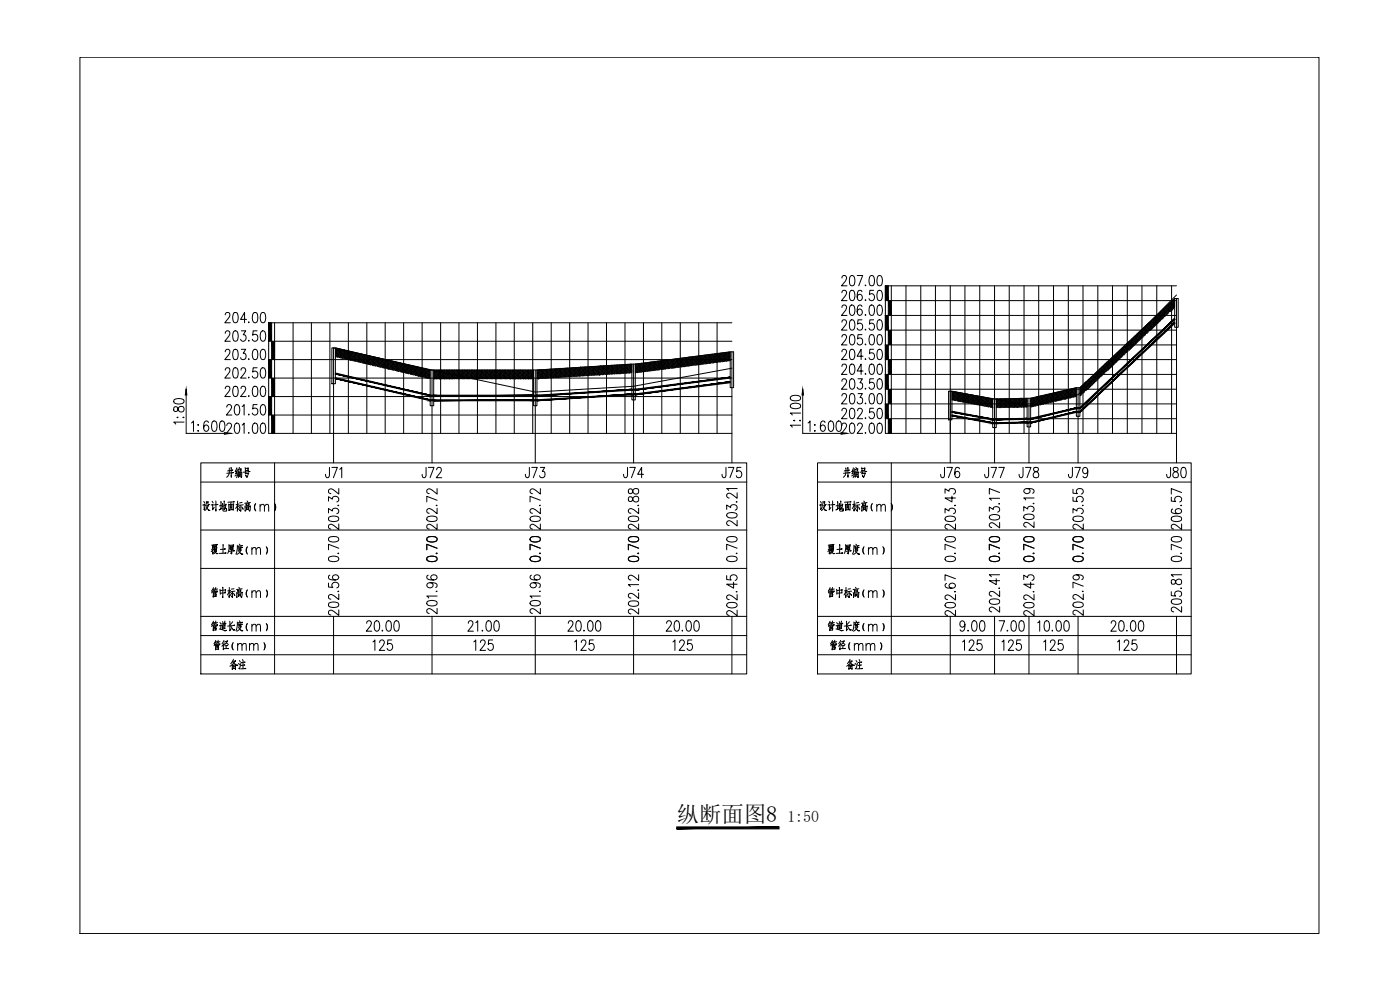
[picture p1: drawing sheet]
<svg xmlns="http://www.w3.org/2000/svg" width="420mm" height="297mm" viewBox="0 0 420 297" stroke-linecap="round" stroke-linejoin="round" font-family="sans-serif">
<defs><g id="words">
<text font-size="6.7" x="203.1" y="246.5">纵断面图8</text>
<text font-size="4.8" x="236.3" y="246.5">1:50</text>
</g></defs>
<g fill="none" stroke="#000" stroke-width=".3">
<path d="M67.6 94.5l.2-.6 .7-.1 .4 .3 .1 .5-1.5 2.2h1.6M70.2 93.9l.6-.1a1.82 1.82 0 0 1 .6 2.5l-.3 .4-.5 .1a1.82 1.82 0 0 1-.6-2.5zM70.2 99.4l.6-.1a1.84 1.84 0 0 1 .6 2.5l-.3 .4-.5 .2a1.84 1.84 0 0 1-.6-2.5zM72.4 99.3h1.3l-.7 1.1a.92 .92 0 0 1 .8 1.4 .92 .92 0 0 1-1.6 0M74 95.8h-1.8l1.2-2v3M74.7 96.5v.3l.1-.1M76.1 93.9l.6-.1a1.45 1.45 0 0 1 .7 1.7l-.4 1.2-.6 .1a2.24 2.24 0 0 1-.3-2.9zM77.2 99.3h-1.2l-.2 1.3a1.02 1.02 0 0 1 1.7 .5 1.02 1.02 0 0 1-1.2 1.3l-.6-.6M78.5 93.9l.6-.1a1.88 1.88 0 0 1 .5 2.5l-.2 .4-.6 .1a2.24 2.24 0 0 1-.3-2.9zM78.5 99.4l.6-.1a2.13 2.13 0 0 1 0 3.1h-.3a2.26 2.26 0 0 1-.3-3zM82.4 96.8v33.2M88 96.8v33.2"/>
<path d="M93.5 96.8v33.2M99 96.8v33.2M104.5 96.8v33.2M110.1 96.8v33.2M115.6 96.8v33.2M121.1 96.8v33.2M126.7 96.8v33.2M132.2 96.8v33.2M137.7 96.8v33.2M143.3 96.8v33.2M148.8 96.8v33.2M154.3 96.8v33.2"/>
<path d="M159.9 96.8v33.2M165.4 96.8v33.2M171 96.8v33.2M176.5 96.8v33.2M182 96.8v33.2M187.6 96.8v33.2M193.1 96.8v33.2M198.6 96.8v33.2M204.2 96.8v33.2M209.7 96.8v33.2M215.2 96.8v33.2M219.7 96.8h-139.1v33.2h139.1"/>
<path d="M252.7 83.4l.1-.4 .3-.3a.77 .77 0 0 1 1 .9l-.4 .7-1.2 1.5h1.7M252.7 87.8l.2-.6a.85 .85 0 0 1 1.2 .4 .85 .85 0 0 1-.4 1.1l-1.2 1.5h1.7M252.7 92.3l.1-.5 .3-.3a.77 .77 0 0 1 1 .9l-1.6 2.2h1.7M252.7 96.7l.2-.6a.85 .85 0 0 1 1.2 .3 .85 .85 0 0 1-.4 1.2l-1.2 1.4h1.7M255.3 82.8l.5-.1a2 2 0 0 1 0 3.1h-.2a1.37 1.37 0 0 1-.7-1.8zM255.3 87.2l.5-.1a1.82 1.82 0 0 1 .6 2.5l-.2 .5-.6 .1a1.45 1.45 0 0 1-.7-1.8zM255.3 91.7l.5-.2a2.04 2.04 0 0 1 0 3.1h-.2a2.4 2.4 0 0 1-.3-2.9zM255.3 96.1l.5-.1a1.82 1.82 0 0 1 .6 2.5l-.2 .4-.6 .1a1.45 1.45 0 0 1-.7-1.7zM257.2 82.7h1.7l-1.2 3.1M258.7 87.5a.68 .68 0 0 0-1.1-.3 2.06 2.06 0 0 0 .4 3 .91 .91 0 0 0 .8-1.1 .91 .91 0 0 0-1.2-.7l-.4 .8M258.7 92l-.1-.3-.6-.2a1.85 1.85 0 0 0 .1 3.1 .92 .92 0 0 0 .7-1.1 .92 .92 0 0 0-1.2-.6l-.4 .7M258.7 96h-1.2l-.1 1.3a.95 .95 0 0 1 1.3 .1 .95 .95 0 0 1 0 1.3 .95 .95 0 0 1-1.3 0l-.2-.2"/>
<path d="M259.7 85.5l-.1 .1h.3M259.7 89.9l-.1 .2h.3M259.7 94.3v.3l.2-.1M259.7 98.7l-.1 .2h.3M261.1 82.8l.6-.1a1.84 1.84 0 0 1 .6 2.5l-.2 .4-.6 .2a1.43 1.43 0 0 1-.7-1.8zM261.1 91.7l.6-.2a1.84 1.84 0 0 1 .6 2.6l-.2 .4-.6 .1a1.84 1.84 0 0 1-.6-2.5zM262.2 87.1h-1.1l-.2 1.3a.95 .95 0 0 1 1.3 .1 .95 .95 0 0 1 0 1.3 .95 .95 0 0 1-1.3 .1l-.1-.3M262.2 96h-1.1l-.2 1.3a.95 .95 0 0 1 1.3 .1 .95 .95 0 0 1 0 1.3 .95 .95 0 0 1-1.3 0l-.1-.2M263.5 82.8l.6-.1a2 2 0 0 1 0 3.1h-.2a1.43 1.43 0 0 1-.7-1.8zM263.5 87.2l.6-.1a1.82 1.82 0 0 1 .6 2.5l-.3 .5-.5 .1a1.82 1.82 0 0 1-.6-2.5zM263.5 91.7l.6-.2a2.04 2.04 0 0 1 0 3.1h-.2a1.84 1.84 0 0 1-.6-2.5zM263.5 96.1l.6-.1a1.82 1.82 0 0 1 .6 2.5l-.3 .4-.5 .1a1.82 1.82 0 0 1-.6-2.5z"/>
<path d="M267.5 85.8v44.2M267.5 90.2h85.6M267.5 94.6h85.6M267.5 99h85.6M271.9 85.8v44.2M276.3 85.8v44.2M280.7 85.8v44.2M285.2 85.8v53.1M289.6 85.8v44.2M294 85.8v44.2M298.5 85.8v53.1M302.9 85.8v44.2"/>
<path d="M307.3 85.8v44.2M311.7 85.8v44.2M316.2 85.8v44.2M320.6 85.8v44.2M325 85.8v44.2M329.5 85.8v44.2M333.9 85.8v44.2M338.3 85.8v44.2M341.5 100l.1 .1M341.7 99.9l.6 .6M341.9 99.6l.4 .5M342 99.7l-.6 .6"/>
<path d="M342.1 99.4l.2 .3M342.3 99.3h.1M342.5 99.9l.6 .6M342.5 99.5l.6 .6M342.5 99.1l.6 .6M342.6 98.9l.5 .4M342.7 85.8v44.2M342.7 98.9l-.5 .6M342.7 99.3l-.5 .6M342.7 99.7l-.5 .6M342.8 98.7l.3 .2M343.1 98.5h.1"/>
<path d="M343.3 99.9l.5 .5M343.3 99.5l.6 .6M343.3 99.1l.6 .6M343.3 98.7l.6 .6M343.3 98.4l.6 .5M343.4 98.1l.5 .4M343.5 98.2l-.6 .5M343.5 98.5l-.6 .6M343.5 98.9l-.6 .6M343.5 99.3l-.6 .6M343.5 99.7l-.6 .6M343.6 97.9l.3 .3"/>
<path d="M343.8 97.8h.1M344.1 99.9l.1 .2M344.1 99.5l.3 .4M344.1 99.1l.5 .6M344.1 98.7l.5 .6M344.1 98.4l.5 .5M344.1 98l.5 .5M344.1 97.6l.5 .6M344.2 97.8l-.5 .6M344.2 98.2l-.5 .5M344.2 98.5l-.5 .6M344.2 98.9l-.5 .6"/>
<path d="M344.2 99.3l-.5 .6M344.2 99.7l-.5 .6M344.4 97.2l.2 .2M344.6 97.8l-.4-.4-.5 .6M344.8 96.9l-.3 .3M344.8 99.1l.2 .2M344.8 98.4l.6 .5M344.8 98l.6 .5M344.8 97.6l.6 .6M344.8 97.2l.6 .6M344.8 96.8l.6 .6M345 97l-.5 .6"/>
<path d="M345 97.4l-.5 .6M345 97.8l-.5 .6M345 98.2l-.5 .5M345 98.5l-.5 .6M345 98.9l-.5 .6M345 96.7l.4 .3M345.2 96.5l.2 .1M345.6 98.4l.2 .2M345.6 98l.4 .4M345.6 97.6l.5 .6M345.6 97.2l.5 .6M345.6 96.8l.5 .6"/>
<path d="M345.6 96.5l.5 .5M345.6 96.1l.5 .5M345.8 96.3l-.6 .5M345.8 96.6l-.6 .6M345.8 97l-.6 .6M345.8 97.4l-.6 .6M345.8 97.8l-.6 .6M345.8 98.2l-.6 .5M345.8 98.5l-.6 .6-.4-.4M345.8 95.9l.3 .4M346 95.7l.1 .2M346.4 98h.1"/>
<path d="M346.4 97.6l.2 .3M346.4 97.2l.4 .4M346.4 96.8l.5 .6M346.4 96.5l.5 .5M346.4 96.1l.5 .5M346.4 95.7l.5 .6M346.4 95.4l.5 .5M346.5 95.5l-.5 .6M346.5 95.9l-.5 .6M346.5 96.3l-.5 .5M346.5 96.6l-.5 .6M346.5 97l-.5 .6"/>
<path d="M346.5 97.4l-.5 .6M346.5 97.8l-.5 .6M346.6 95.2l.3 .3M346.8 95l.1 .1M347.1 97.2l.1 .1M347.1 96.8l.3 .3M347.1 96.5l.5 .4M347.1 96.1l.6 .5M347.1 95.7l.6 .6M347.1 95.3l.6 .6M347.1 94.9l.6 .6M347.2 85.8v44.2"/>
<path d="M347.2 94.6l.5 .5M347.3 94.7l-.6 .6M347.3 95.1l-.6 .6M347.3 95.5l-.6 .6M347.3 95.9l-.6 .6M347.3 96.3l-.6 .5M347.3 96.6l-.6 .6M347.3 97l-.6 .6M347.4 94.4l.3 .3M347.6 94.3h.1M347.9 96.5h.1M347.9 96.1l.3 .3"/>
<path d="M347.9 95.7l.4 .5M347.9 95.3l.5 .6M347.9 94.9l.5 .6M347.9 94.6l.5 .5M347.9 94.2l.5 .5M348 93.9l.4 .4M348.1 94l-.6 .6M348.1 94.3l-.6 .6M348.1 94.7l-.6 .6M348.1 95.1l-.6 .6M348.1 95.5l-.6 .6M348.1 95.9l-.6 .6"/>
<path d="M348.1 96.3l-.6 .5M348.2 93.7l.2 .3M348.3 93.5l.1 .1M348.6 95.7l.1 .1M348.6 95.3l.3 .3M348.6 94.9l.6 .5M348.6 94.6l.6 .5M348.6 94.2l.6 .5M348.6 93.8l.6 .5M348.6 93.4l.6 .6M348.8 93.6l-.5 .6M348.8 94l-.5 .6"/>
<path d="M348.8 94.3l-.5 .6M348.8 94.7l-.5 .6M348.8 95.1l-.5 .6M348.8 95.5l-.5 .6M348.9 92.9l.3 .3M349.2 92.8h.1M349.2 93.6l-.4-.4-.5 .6M349.4 94.9l.1 .2M349.4 94.6l.3 .3M349.4 94.2l.5 .5M349.4 93.8l.6 .5M349.4 93.4l.6 .6"/>
<path d="M349.4 93l.6 .6M349.4 92.7l.6 .5M349.6 92.8l-.6 .6M349.6 93.2l-.6 .6M349.6 93.6l-.6 .6M349.6 94l-.6 .6M349.6 94.3l-.6 .6M349.6 94.7l-.6 .6M349.7 92.2l.3 .2M350 92.8l-.4-.4-.6 .6M350 92v.1M350.2 94.2l.1 .1"/>
<path d="M350.2 93.8l.3 .3M350.2 93.4l.5 .6M350.2 93l.5 .6M350.2 92.7l.5 .5M350.2 92.3l.5 .5M350.2 91.9l.5 .5M350.3 92.1l-.5 .6M350.3 92.4l-.5 .6M350.3 92.8l-.5 .6M350.3 93.2l-.5 .6M350.3 93.6l-.5 .6M350.3 94l-.5 .6"/>
<path d="M350.5 91.5l.2 .2M350.7 92.1l-.4-.4-.5 .6M350.9 93.4l.2 .2M350.9 92.7l.6 .5M350.9 92.3l.6 .5M350.9 91.9l.6 .5M350.9 91.5l.6 .6M350.9 91.1l.6 .6M351 91l-.5 .5M351.1 91.3l-.6 .6M351.1 91.7l-.6 .6M351.1 92.1l-.6 .6"/>
<path d="M351.1 92.4l-.6 .6M351.1 92.8l-.6 .6M351.1 93.2l-.6 .6M351.1 90.9l.4 .4M351.3 90.7l.2 .2M351.6 85.8v44.2M351.7 92.7l.2 .2M351.7 91.9l.5 .5M351.7 91.5l.5 .6M351.7 91.1l.5 .6M351.7 90.7l.5 .6M351.7 90.4l.5 .5"/>
<path d="M351.9 90.5l-.6 .6M351.9 90.9l-.6 .6M351.9 91.3l-.6 .6M351.9 91.7l-.6 .6M351.9 92.1l-.6 .6M351.9 92.4l-.6 .6M351.9 92.8l-.6 .6-.4-.4M351.9 90.2l.3 .3M352.1 90l.1 .2M352.5 92.3h.1M352.5 91.9v.1M352.5 91.5v.1"/>
<path d="M352.5 91.1v.1M352.5 90.7v.1M352.5 90.4v.1M352.5 90v.1M352.5 89.6v.1M352.5 89.6v8.6h1.1v-8.6h-1.1l-28.4 26.7M352.5 89.9l-.4 .5M352.5 90.2l-.4 .5M352.5 90.6l-.4 .5M352.5 91l-.4 .5M352.5 91.4l-.4 .5M352.5 91.8l-.4 .5"/>
<path d="M352.5 92.1l-.4 .6-.4-.4M353.1 85.8h-87.4v44.2h87.4M353.1 89.6v49.3M353.1 88.5l-29.6 29.9-14.7 3.4-10.3-2.1-13.3-2.3M52.3 119.9a2.4 2.4 0 0 1 2.9 .4v.2a2 2 0 0 1-3.1 0zM55.9 116.8v13.2h13.2M67.6 100v-.1a.78 .78 0 0 1 .9-.6l.4 .3v.8l-1.4 2h1.6M67.6 105.6v-.2a.78 .78 0 0 1 .9-.6l.4 .3v.9l-1.4 1.9h1.6M67.6 111.1l.2-.6 .7-.2 .4 .3 .1 .6-1.5 2.2h1.6M67.6 116.6l.2-.6 .7-.1 .4 .3 .1 .6-1.5 2.2h1.6M70.2 105l.6-.2a1.82 1.82 0 0 1 .6 2.5l-.3 .5-.5 .1a1.82 1.82 0 0 1-.6-2.5zM70.2 110.5l.6-.2a1.82 1.82 0 0 1 .6 2.5l-.3 .5-.5 .1a1.82 1.82 0 0 1-.6-2.5z"/>
<path d="M70.2 116l.6-.1a1.82 1.82 0 0 1 .6 2.5l-.3 .4-.5 .2a1.82 1.82 0 0 1-.6-2.5zM72.3 111.1l.2-.6a.85 .85 0 0 1 1.2 .3 .85 .85 0 0 1-.3 1.2l-1.2 1.4h1.7M72.3 116.6l.2-.6a.85 .85 0 0 1 1.2 .3 .85 .85 0 0 1-.3 1.2l-1.2 1.5h1.7M72.4 104.8h1.3l-.7 1.2a.91 .91 0 0 1 .8 1.4 .91 .91 0 0 1-1.6-.1M74.7 102.1v.3l.1-.2M74.7 107.6v.3l.1-.1M74.7 113.1v.3l.1-.1M74.7 118.7v.3l.1-.2M76.1 105l.6-.2a2.4 2.4 0 0 1 .3 3l-.6 .1a1.82 1.82 0 0 1-.6-2.5zM76.1 116l.6-.1a1.43 1.43 0 0 1 .7 1.7l-.4 1.2-.6 .2a2.26 2.26 0 0 1-.3-3zM77.2 110.3h-1.2l-.2 1.4a.95 .95 0 0 1 1.3 .1 .95 .95 0 0 1 0 1.2 .95 .95 0 0 1-1.3 .1l-.1-.3M78.5 105l.6-.2a2.4 2.4 0 0 1 .3 3l-.6 .1a1.82 1.82 0 0 1-.6-2.5z"/>
<path d="M78.5 110.5l.6-.2a1.88 1.88 0 0 1 .5 2.5l-.2 .5-.6 .1a1.82 1.82 0 0 1-.6-2.5zM78.5 116l.6-.1a1.88 1.88 0 0 1 .5 2.5l-.2 .4-.6 .2a2.26 2.26 0 0 1-.3-3zM82.4 102.4h137.3M82.4 107.9h137.3M82.4 113.4h137.3M82.4 119h137.3M99.6 104.4h1.1v10.7h-1.1zM100.7 104.4l28.4 6.6h1.1M100.7 106.9l.2 .2M100.7 106.5l.4 .5M100.7 106.1l.4 .5M100.7 105.7l.4 .5"/>
<path d="M100.7 105.4l.4 .4M100.7 104.9l.4 .5M100.7 104.5l.4 .6M100.7 104.7v.1M100.7 105.1h.1M100.7 105.4v.1M100.7 105.8v.1M100.7 106.2v.1M100.7 106.6v.1M100.7 107h.1M100.9 104.4l.2 .3M101 104.4l-.1 .1"/>
<path d="M101.2 104.5l-.3 .3M101.3 106.8l.5 .5M101.3 106.4l.6 .6M101.3 106l.6 .6M101.3 105.6l.6 .6M101.3 105.2l.6 .6M101.3 104.8l.6 .6M101.4 104.5l.5 .6M101.5 104.7l-.6 .5M101.5 105.1l-.6 .5M101.5 105.4l-.6 .6M101.5 105.8l-.6 .6"/>
<path d="M101.5 106.2l-.6 .6M101.5 106.6l-.5 .5M101.5 107l-.2 .2M101.9 104.7l-.2 .1M101.9 104.6v.1M102.1 107.1l.2 .3M102.1 106.8l.5 .5M102.1 106.4l.5 .6M102.1 106l.5 .6M102.1 105.6l.5 .6M102.1 105.2l.5 .6M102.1 104.8l.5 .6"/>
<path d="M102.2 104.7l-.5 .5M102.3 105.1l-.6 .5M102.3 105.4l-.6 .6M102.3 105.8l-.6 .6M102.3 106.2l-.6 .6M102.3 106.6l-.6 .5M102.3 107l-.4 .3M102.3 107.3l-.1 .1M102.3 104.8l.3 .3M102.5 104.8h-.1M102.8 104.9l-.4 .3M102.8 107.5l.1 .1"/>
<path d="M102.8 107.1l.5 .5M102.8 106.8l.6 .5M102.8 106.4l.6 .6M102.8 106l.6 .6M102.8 105.6l.6 .6M102.8 105.2l.6 .6M102.9 104.9l.5 .5M103 105.1l-.6 .5M103 105.4l-.6 .6M103 105.8l-.6 .6M103 106.2l-.6 .6M103 106.6l-.6 .5"/>
<path d="M103 107l-.5 .5M103 107.3l-.2 .3M103.4 105v.1M103.4 105l-.2 .2M103.6 107.5l.2 .3M103.6 107.1l.6 .6M103.6 106.8l.6 .5M103.6 106.4l.6 .6M103.6 106l.6 .6M103.6 105.6l.6 .6M103.6 105.2l.6 .6M103.7 105.1l-.5 .5"/>
<path d="M103.8 105.4l-.6 .6M103.8 105.8l-.6 .6M103.8 106.2l-.6 .6M103.8 106.6l-.6 .5M103.8 107l-.6 .5M103.8 107.3l-.4 .4M103.8 107.7l-.1 .1M103.9 105.1l.3 .3M104 105.6l.3-.4 .6 .6M104 105.2h.1M104.3 107.5l.5 .5M104.3 107.1l.6 .6"/>
<path d="M104.3 106.8l.6 .5M104.3 106.4l.6 .6M104.3 106l.6 .6M104.3 105.6l.6 .6M104.5 105.4l-.5 .6M104.5 105.8l-.5 .6M104.5 106.2l-.5 .6M104.5 106.6l-.5 .5M104.5 107l-.5 .5M104.5 107.3l-.5 .5M104.5 107.7l-.1 .2M104.8 105.4l-.1 .2"/>
<path d="M105.1 107.9l.2 .2M105.1 107.5l.6 .6M105.1 107.1l.6 .6M105.1 106.8l.6 .5M105.1 106.4l.6 .6M105.1 106l.6 .6M105.1 105.6l.6 .6M105.3 105.4l-.6 .6M105.3 105.8l-.6 .6M105.3 106.2l-.6 .6M105.3 106.6l-.6 .5M105.3 107l-.6 .5"/>
<path d="M105.3 107.3l-.6 .6M105.3 107.7l-.3 .3M105.4 105.5l.3 .3M105.6 105.5l-.1 .1M105.9 107.9l.4 .5M105.9 107.5l.6 .6M105.9 107.1l.6 .6M105.9 106.8l.6 .5M105.9 106.4l.6 .6M105.9 106l.6 .6M105.9 105.6l.6 .6M105.9 105.6l-.4 .4"/>
<path d="M106.1 105.8l-.6 .6M106.1 106.2l-.6 .6M106.1 106.6l-.6 .5M106.1 107l-.6 .5M106.1 107.3l-.6 .6M106.1 107.7l-.5 .5M106.1 108.1l-.2 .2M106.3 105.7l.2 .1M106.5 105.7l-.2 .3M106.7 108.3l.1 .2M106.7 107.9l.5 .6M106.7 107.5l.5 .6"/>
<path d="M106.7 107.1l.5 .6M106.7 106.8l.5 .5M106.7 106.4l.5 .6M106.7 106l.5 .6M106.8 106.2l-.5 .6M106.8 106.6l-.5 .5M106.8 107l-.5 .5M106.8 107.3l-.5 .6M106.8 107.7l-.5 .6M106.8 108.1l-.3 .3M107.1 105.9l-.1 .1M107.2 106.2l-.4-.4-.5 .6"/>
<path d="M107.4 108.3l.4 .4M107.4 107.9l.6 .6M107.4 107.5l.6 .6M107.4 107.1l.6 .6M107.4 106.8l.6 .5M107.4 106.4l.6 .6M107.4 106l.6 .6M107.5 105.9l-.5 .5M107.6 106.2l-.6 .6M107.6 106.6l-.6 .5M107.6 107l-.6 .5M107.6 107.3l-.6 .6"/>
<path d="M107.6 107.7l-.6 .6M107.6 108.1l-.4 .4M107.6 108.5l-.1 .1M107.9 106l.1 .2M108.1 106.1l-.3 .3M108.2 108.7l.1 .1M108.2 108.3l.5 .6M108.2 107.9l.5 .6M108.2 107.5l.5 .6M108.2 107.1l.5 .6M108.2 106.8l.5 .5M108.2 106.4l.5 .6"/>
<path d="M108.4 106.6l-.6 .5M108.4 107l-.6 .5M108.4 107.3l-.6 .6M108.4 107.7l-.6 .6M108.4 108.1l-.6 .6M108.4 108.5l-.3 .2M108.7 106.2l-.1 .2M108.7 106.6l-.3-.4-.6 .6M109 108.3l.5 .6M109 107.9l.5 .6M109 107.5l.5 .6M109 107.1l.5 .6"/>
<path d="M109 106.8l.5 .5M109 106.4l.5 .6M109 106.3l-.4 .5M109.1 106.6l-.5 .5M109.1 107l-.5 .5M109.1 107.3l-.5 .6M109.1 107.7l-.5 .6M109.1 108.1l-.5 .6M109.1 108.5l-.4 .4M109.1 108.9l-.1 .1M109.3 106.4l.2 .2M109.6 106.5l-.3 .3"/>
<path d="M109.7 108.7l.6 .5 .3-.3M109.7 109l.1 .2M109.7 108.3l.6 .6M109.7 107.9l.6 .6M109.7 107.5l.6 .6M109.7 107.1l.6 .6M109.7 106.8l.6 .5M109.8 106.5l.5 .5M109.9 106.6l-.6 .5M109.9 107l-.6 .5M109.9 107.3l-.6 .6M109.9 107.7l-.6 .6"/>
<path d="M109.9 108.1l-.6 .6M109.9 108.5l-.6 .5-.3-.3M109.9 108.9l-.3 .2M110.2 106.6l-.1 .2M110.5 109l.3 .4M110.5 108.7l.5 .5M110.5 108.3l.5 .6M110.5 107.9l.5 .6M110.5 107.5l.5 .6M110.5 107.1l.5 .6M110.5 106.8l.5 .5M110.6 106.7l-.5 .4"/>
<path d="M110.6 107l-.5 .5M110.6 107.3l-.5 .6M110.6 107.7l-.5 .6M110.6 108.1l-.5 .6M110.6 108.5l-.5 .5M110.6 109.2v.1M110.8 106.8l.2 .2M111.2 106.8l-.3 .3M111.2 109l.6 .6 .4-.4M111.2 109.4l.1 .1M111.2 108.7l.6 .5M111.2 108.3l.6 .6"/>
<path d="M111.2 107.9l.6 .6M111.2 107.5l.6 .6M111.2 107.1l.6 .6M111.3 106.9l.5 .4M111.4 107l-.5 .5M111.4 107.3l-.5 .6M111.4 107.7l-.5 .6M111.4 108.1l-.5 .6M111.4 108.5l-.5 .5M111.4 108.9l-.5 .5M111.4 109.2l-.2 .3M111.8 107l-.2 .1"/>
<path d="M112 109.4l.3 .4M112 109l.6 .6M112 108.7l.6 .5M112 108.3l.6 .6M112 107.9l.6 .6M112 107.5l.6 .6M112 107.1l.6 .6M112.1 107l-.5 .5M112.2 107.3l-.6 .6M112.2 107.7l-.6 .6M112.2 108.1l-.6 .6M112.2 108.5l-.6 .5"/>
<path d="M112.2 108.9l-.6 .5M112.2 109.6l-.1 .1M112.3 107.1l.3 .2M112.4 107.1h.1M112.7 107.2l-.3 .3M112.8 109.8h.1M112.8 109.4l.5 .6M112.8 109l.5 .6M112.8 108.7l.5 .5M112.8 108.3l.5 .6M112.8 107.9l.5 .6M112.8 107.5l.5 .6"/>
<path d="M112.8 107.2l.5 .5M112.9 107.3l-.5 .6M112.9 107.7l-.5 .6M112.9 108.1l-.5 .6M112.9 108.5l-.5 .5M112.9 108.9l-.5 .5M112.9 109.2l-.5 .6M112.9 109.6l-.2 .2M113.3 107.3l-.2 .2M113.5 109.8l.3 .3M113.5 109.4l.6 .6M113.5 109l.6 .6"/>
<path d="M113.5 108.7l.6 .5M113.5 108.3l.6 .6M113.5 107.9l.6 .6M113.5 107.5l.6 .6M113.7 107.4l-.6 .5M113.7 107.7l-.6 .6M113.7 108.1l-.6 .6M113.7 108.5l-.6 .5M113.7 108.9l-.6 .5M113.7 109.2l-.6 .6M113.7 109.6l-.3 .4M113.7 110v.1"/>
<path d="M113.8 107.4l.3 .3M113.9 107.5h.1M114.2 107.6l-.3 .3M114.3 110.2h.1M114.3 109.8l.5 .5M114.3 109.4l.5 .6M114.3 109l.5 .6M114.3 108.7l.5 .5M114.3 108.3l.5 .6M114.3 107.9l.5 .6M114.3 107.6l.5 .5M114.5 107.7l-.6 .6"/>
<path d="M114.5 108.1l-.6 .6M114.5 108.5l-.6 .5M114.5 108.9l-.6 .5M114.5 109.2l-.6 .6M114.5 109.6l-.6 .5M114.5 110l-.2 .2M114.8 107.7h.1M114.9 107.7l-.2 .2M115 110.2l.3 .2M115 109.8l.6 .6M115 109.4l.6 .6M115 109l.6 .6"/>
<path d="M115 108.7l.6 .5M115 108.3l.6 .6M115 107.9l.6 .6M115.2 107.8l-.5 .5M115.2 108.1l-.5 .6M115.2 108.5l-.5 .5M115.2 108.9l-.5 .5M115.2 109.2l-.5 .6M115.2 109.6l-.5 .6M115.2 110l-.3 .3M115.2 110.4h.1M115.3 107.8l.3 .3"/>
<path d="M115.4 108.3l.4-.4 .6 .6M115.5 107.9h-.1M115.8 110.2l.5 .5M115.8 109.8l.6 .6M115.8 109.4l.6 .6M115.8 109l.6 .6M115.8 108.7l.6 .5M115.8 108.3l.6 .6M116 108.1l-.6 .6M116 108.5l-.6 .5M116 108.9l-.6 .5M116 109.2l-.6 .6"/>
<path d="M116 109.6l-.6 .6M116 110l-.5 .5M116 110.4l-.2 .2M116.3 108l.1 .1M116.4 108.1l-.2 .2M116.6 110.6l.2 .2M116.6 110.2l.5 .6M116.6 109.8l.5 .6M116.6 109.4l.5 .6M116.6 109l.5 .6M116.6 108.7l.5 .5M116.6 108.3l.5 .6"/>
<path d="M116.7 108.1l-.5 .6M116.7 108.5l-.5 .5M116.7 108.9l-.5 .5M116.7 109.2l-.5 .6M116.7 109.6l-.5 .6M116.7 110l-.5 .6M116.7 110.4l-.3 .3M116.8 108.1l.3 .4M117 108.7l.4-.4 .5 .6M117 108.2v.1M117.3 110.6l.5 .4M117.3 110.2l.6 .6"/>
<path d="M117.3 109.8l.6 .6M117.3 109.4l.6 .6M117.3 109l.6 .6M117.3 108.7l.6 .5M117.5 108.5l-.5 .5M117.5 108.9l-.5 .5M117.5 109.2l-.5 .6M117.5 109.6l-.5 .6M117.5 110l-.5 .6M117.5 110.4l-.4 .5M117.5 110.8l-.1 .1M117.8 108.4l.1 .1"/>
<path d="M118 108.4l-.3 .3M118.1 110.9l.2 .3M118.1 110.6l.6 .6M118.1 110.2l.6 .6M118.1 109.8l.6 .6M118.1 109.4l.6 .6M118.1 109l.6 .6M118.1 108.7l.6 .5M118.3 108.5l-.6 .5M118.3 108.9l-.6 .5M118.3 109.2l-.6 .6M118.3 109.6l-.6 .6"/>
<path d="M118.3 110l-.6 .6M118.3 110.4l-.6 .5M118.3 110.8l-.3 .3M118.3 108.5l.4 .4M118.6 108.6l-.1 .1M118.9 110.9l.4 .5M118.9 110.6l.6 .6M118.9 110.2l.6 .6M118.9 109.8l.6 .6M118.9 109.4l.6 .6M118.9 109l.6 .6M118.9 108.7l.6 .5"/>
<path d="M118.9 108.6l-.4 .4M119.1 108.9l-.6 .5M119.1 109.2l-.6 .6M119.1 109.6l-.6 .6M119.1 110l-.6 .6M119.1 110.4l-.6 .5M119.1 110.8l-.5 .4M119.1 111.2l-.2 .1M119.3 108.7l.2 .2M119.5 108.8l-.3 .2M119.6 110.9l.6 .7 .4-.4M119.6 111.3l.1 .2"/>
<path d="M119.6 110.6l.6 .6M119.6 110.2l.6 .6M119.6 109.8l.6 .6M119.6 109.4l.6 .6M119.6 109l.6 .6M119.8 108.8l.4 .4M119.8 108.9l-.6 .5M119.8 109.2l-.6 .6M119.8 109.6l-.6 .6M119.8 110l-.6 .6M119.8 110.4l-.6 .5M119.8 110.8l-.6 .5"/>
<path d="M119.8 111.2l-.3 .2M120.1 108.9l-.1 .1M120.4 110.9l.6 .6M120.4 110.6l.6 .6M120.4 110.2l.6 .6M120.4 109.8l.6 .6M120.4 109.4l.6 .6M120.4 109l.6 .6M120.5 109l-.5 .4M120.6 109.2l-.6 .6M120.6 109.6l-.6 .6M120.6 110l-.6 .6"/>
<path d="M120.6 110.4l-.6 .5M120.6 110.8l-.6 .5M120.6 111.5l-.1 .2M120.8 109.1l.2 .1M121.1 109.1l-.3 .3M121.1 111.7l.2 .1M121.1 111.3l.6 .6M121.1 110.9l.6 .6M121.1 110.6l.6 .6M121.1 110.2l.6 .6M121.1 109.8l.6 .6M121.1 109.4l.6 .6"/>
<path d="M121.3 109.2l.4 .4M121.4 109.2l-.6 .6M121.4 109.6l-.6 .6M121.4 110l-.6 .6M121.4 110.4l-.6 .5M121.4 110.8l-.6 .5M121.4 111.2l-.6 .5-.4-.4M121.4 111.5l-.3 .3M121.7 109.3l-.2 .1M121.9 111.7l.3 .4M121.9 111.3l.6 .6M121.9 110.9l.6 .6"/>
<path d="M121.9 110.6l.6 .6M121.9 110.2l.6 .6M121.9 109.8l.6 .6M121.9 109.4l.6 .6M122 109.3l-.5 .5M122.1 109.6l-.6 .6M122.1 110l-.6 .6M122.1 110.4l-.6 .5M122.1 110.8l-.6 .5M122.1 111.2l-.6 .5M122.1 111.5l-.4 .4M122.1 111.9l-.1 .1"/>
<path d="M122.3 109.4h.1M122.3 109.4l.2 .2M122.6 109.5l-.3 .3M122.7 111.7l.6 .6 .3-.4M122.7 112.1l.1 .1M122.7 111.3l.6 .6M122.7 110.9l.6 .6M122.7 110.6l.6 .6M122.7 110.2l.6 .6M122.7 109.8l.6 .6M122.8 109.5l.5 .5M122.9 109.6l-.6 .6"/>
<path d="M122.9 110l-.6 .6M122.9 110.4l-.6 .5M122.9 110.8l-.6 .5M122.9 111.2l-.6 .5M122.9 111.5l-.6 .6M122.9 111.9l-.3 .3M123.2 109.6l-.2 .2M123.4 112.1l.3 .3M123.4 111.7l.6 .6M123.4 111.3l.6 .6M123.4 110.9l.6 .6M123.4 110.6l.6 .6"/>
<path d="M123.4 110.2l.6 .6M123.4 109.8l.6 .6M123.6 109.7l-.6 .5M123.6 110l-.6 .6M123.6 110.4l-.6 .5M123.6 110.8l-.6 .5M123.6 111.2l-.6 .5M123.6 111.5l-.6 .6M123.6 112.3v.1M123.9 109.8l.1 .2M124.1 109.8l-.3 .4M124.2 112.1l.5 .5"/>
<path d="M124.2 111.7l.6 .6M124.2 111.3l.6 .6M124.2 110.9l.6 .6M124.2 110.6l.6 .6M124.2 110.2l.6 .6M124.3 109.9l.5 .5M124.4 110l-.6 .6M124.4 110.4l-.6 .5M124.4 110.8l-.6 .5M124.4 111.2l-.6 .5M124.4 111.5l-.6 .6M124.4 111.9l-.5 .5"/>
<path d="M124.4 112.3l-.2 .2M124.7 110h.1M124.8 110l-.2 .2M125 112.5l.3 .3M125 112.1l.5 .6M125 111.7l.5 .6M125 111.3l.5 .6M125 110.9l.5 .6M125 110.6l.5 .6M125 110.2l.5 .6M125.1 110.1l-.5 .5M125.2 110.4l-.6 .5"/>
<path d="M125.2 110.8l-.6 .5M125.2 111.2l-.6 .5M125.2 111.5l-.6 .6M125.2 111.9l-.6 .6M125.2 112.3l-.4 .4M125.2 112.7h-.1M125.3 110.1l.2 .3M125.3 110.6l.4-.4 .6 .6M125.4 110.1l-.1 .1M125.7 112.5l.5 .5M125.7 112.1l.6 .6M125.7 111.7l.6 .6"/>
<path d="M125.7 111.3l.6 .6M125.7 110.9l.6 .6M125.7 110.6l.6 .6M125.9 110.4l-.6 .5M125.9 110.8l-.6 .5M125.9 111.2l-.6 .5M125.9 111.5l-.6 .6M125.9 111.9l-.6 .6M125.9 112.3l-.5 .5M125.9 112.7l-.2 .2M126.3 110.3v.1M126.4 110.3l-.3 .3"/>
<path d="M126.5 112.9l.1 .2M126.5 112.5l.6 .6M126.5 112.1l.6 .6M126.5 111.7l.6 .6M126.5 111.3l.6 .6M126.5 110.9l.6 .6M126.5 110.6l.6 .6M126.6 110.4l-.5 .5M126.7 110.8l-.6 .5M126.7 111.2l-.6 .5M126.7 111.5l-.6 .6M126.7 111.9l-.6 .6"/>
<path d="M126.7 112.3l-.6 .6M126.7 112.7l-.3 .3M126.7 110.5l.4 .3M126.9 110.9l.4-.3 .5 .6M126.9 110.5v.1M127.2 112.9l.5 .5M127.2 112.5l.6 .6M127.2 112.1l.6 .6M127.2 111.7l.6 .6M127.2 111.3l.6 .6M127.2 110.9l.6 .6M127.5 110.8l-.6 .5"/>
<path d="M127.5 111.2l-.6 .5M127.5 111.5l-.6 .6M127.5 111.9l-.6 .6M127.5 112.3l-.6 .6M127.5 112.7l-.6 .4M127.5 113.1l-.2 .1M127.7 110.7l-.1 .2M128 113.3l.2 .1M128 112.9l.6 .5M128 112.5l.6 .6M128 112.1l.6 .6M128 111.7l.6 .6"/>
<path d="M128 111.3l.6 .6M128 110.9l.6 .6M128.2 110.8l-.6 .5M128.2 111.2l-.6 .5M128.2 111.5l-.6 .6M128.2 111.9l-.6 .6M128.2 112.3l-.6 .6M128.2 112.7l-.6 .6M128.2 113.1l-.3 .3M128.3 110.8l.3 .4M128.5 110.9h-.1M128.8 113.3l.3 .3"/>
<path d="M128.8 112.9l.3 .3M128.8 112.5l.3 .3M128.8 112.1l.3 .3M128.8 111.7l.3 .3M128.8 111.3l.3 .4M128.8 110.9l.3 .4M128.8 110.9l-.4 .4M129 111.2l-.6 .5M129 111.5l-.6 .6M129 111.9l-.6 .6M129 112.3l-.6 .6M129 112.7l-.6 .6"/>
<path d="M129 113.1l-.5 .4M129 113.4l-.2 .2M129.1 111v10.7h1.1v-10.7M129.7 111l-29.6-6.6v34.5M129.7 111v27.9M130.2 111h30.9M130.2 111v.1M130.3 112.9l.6 .5M130.3 112.5l.6 .6M130.3 112.1l.6 .6M130.3 111.7l.6 .6M130.3 111.3l.6 .6"/>
<path d="M130.4 111l.5 .5M130.5 111.5l-.3 .4M130.5 111.9l-.3 .4M130.5 111.2l-.3 .3M130.5 112.3l-.3 .3M130.5 112.7l-.3 .3M130.5 113.1l-.3 .3M130.5 113.4l-.2 .3M130.8 111l.1 .2M131 111l-.3 .3M131.1 112.9l.5 .5M131.1 112.5l.5 .6"/>
<path d="M131.1 112.1l.5 .6M131.1 111.7l.5 .6M131.1 111.3l.5 .6M131.1 111l.5 .5M131.3 113.1l-.6 .6-.4-.4M131.3 111.2l-.6 .5M131.3 111.5l-.6 .6M131.3 111.9l-.6 .6M131.3 112.3l-.6 .6M131.3 112.7l-.6 .6M131.3 113.4l-.3 .3M131.5 111l.1 .2"/>
<path d="M131.8 111l-.3 .3M131.9 112.9l.5 .5M131.9 112.5l.5 .6M131.9 112.1l.5 .6M131.9 111.7l.5 .6M131.9 111.3l.5 .6M131.9 111l.5 .5M132 113.1l-.5 .6-.4-.4M132 111.2l-.5 .5M132 111.5l-.5 .6M132 111.9l-.5 .6M132 112.3l-.5 .6"/>
<path d="M132 112.7l-.5 .6M132 113.4l-.2 .3M132.3 111l.1 .2M132.6 111l-.4 .3M132.6 112.9l.6 .5M132.6 112.5l.6 .6M132.6 112.1l.6 .6M132.6 111.7l.6 .6M132.6 111.3l.6 .6M132.7 111l.5 .5M132.8 111.2l-.6 .5M132.8 111.5l-.6 .6"/>
<path d="M132.8 111.9l-.6 .6M132.8 112.3l-.6 .6M132.8 112.7l-.6 .6M132.8 113.1l-.6 .6-.3-.4M132.8 113.4l-.2 .3M133 111l.2 .2M133.3 111l-.3 .3M133.4 112.9l.5 .5M133.4 112.5l.5 .6M133.4 112.1l.5 .6M133.4 111.7l.5 .6M133.4 111.3l.5 .6"/>
<path d="M133.4 111l.5 .5M133.5 111.2l-.5 .5M133.5 111.5l-.5 .6M133.5 111.9l-.5 .6M133.5 112.3l-.5 .6M133.5 112.7l-.5 .6M133.5 113.1l-.5 .6-.4-.4M133.5 113.4l-.2 .3M133.8 111l.1 .2M134.1 111l-.3 .3M134.1 112.9l.6 .5M134.1 112.5l.6 .6"/>
<path d="M134.1 112.1l.6 .6M134.1 111.7l.6 .6M134.1 111.3l.6 .6M134.2 111l.5 .5M134.3 111.2l-.5 .5M134.3 111.5l-.5 .6M134.3 111.9l-.5 .6M134.3 112.3l-.5 .6M134.3 112.7l-.5 .6M134.3 113.1l-.5 .6-.4-.4M134.3 113.4l-.2 .3M134.6 111l.1 .2"/>
<path d="M134.9 111l-.4 .3M134.9 112.9l.6 .5M134.9 112.5l.6 .6M134.9 112.1l.6 .6M134.9 111.7l.6 .6M134.9 111.3l.6 .6M134.9 111l.6 .5M135.1 111.2l-.6 .5M135.1 111.5l-.6 .6M135.1 111.9l-.6 .6M135.1 112.3l-.6 .6M135.1 112.7l-.6 .6"/>
<path d="M135.1 113.1l-.6 .6-.4-.4M135.1 113.4l-.2 .3M135.3 111l.2 .2M135.6 111l-.3 .3M135.7 113.3l.4 .4M135.7 112.9l.5 .5M135.7 112.5l.5 .6M135.7 112.1l.5 .6M135.7 111.7l.5 .6M135.7 111.3l.5 .6M135.7 111l.5 .5M135.8 111.2l-.5 .5"/>
<path d="M135.8 111.5l-.5 .6M135.8 111.9l-.5 .6M135.8 112.3l-.5 .6M135.8 112.7l-.5 .6M135.8 113.1l-.5 .6-.4-.4M135.8 113.4l-.2 .3M136.1 111l.1 .2M136.4 111l-.4 .3M136.4 113.3l.4 .4M136.4 112.9l.6 .5M136.4 112.5l.6 .6M136.4 112.1l.6 .6"/>
<path d="M136.4 111.7l.6 .6M136.4 111.3l.6 .6M136.5 111l.5 .5M136.6 111.2l-.6 .5M136.6 111.5l-.6 .6M136.6 111.9l-.6 .6M136.6 112.3l-.6 .6M136.6 112.7l-.6 .6M136.6 113.1l-.6 .6M136.6 113.4l-.1 .3M136.8 111l.2 .2M137.1 111l-.3 .3"/>
<path d="M137.2 112.9l.5 .5M137.2 112.5l.5 .6M137.2 112.1l.5 .6M137.2 111.7l.5 .6M137.2 111.3l.5 .6M137.2 111l.5 .5M137.4 111.2l-.6 .5M137.4 111.5l-.6 .6M137.4 111.9l-.6 .6M137.4 112.3l-.6 .6M137.4 112.7l-.6 .6M137.4 113.1l-.6 .6"/>
<path d="M137.4 113.4l-.2 .3M137.6 111l.1 .2M137.9 111l-.3 .3M138 113.7h.1M138 112.9l.5 .5M138 112.5l.5 .6M138 112.1l.5 .6M138 111.7l.5 .6M138 111.3l.5 .6M138 111l.5 .5M138.1 111.2l-.5 .5M138.1 111.5l-.5 .6"/>
<path d="M138.1 111.9l-.5 .6M138.1 112.3l-.5 .6M138.1 112.7l-.5 .6M138.1 113.1l-.5 .6-.4-.4M138.1 113.4l-.2 .3M138.4 111l.1 .2M138.7 111l-.4 .3M138.7 113.7h.1M138.7 112.9l.6 .5M138.7 112.5l.6 .6M138.7 112.1l.6 .6M138.7 111.7l.6 .6"/>
<path d="M138.7 111.3l.6 .6M138.8 111l.5 .5M138.9 111.2l-.6 .5M138.9 111.5l-.6 .6M138.9 111.9l-.6 .6M138.9 112.3l-.6 .6M138.9 112.7l-.6 .6M138.9 113.1l-.6 .6-.3-.4M138.9 113.4l-.2 .3M139.1 111l.2 .2M139.4 111l-.3 .3M139.5 113.7h.1"/>
<path d="M139.5 113.3l.4 .4M139.5 112.9l.5 .5M139.5 112.5l.5 .6M139.5 112.1l.5 .6M139.5 111.7l.5 .6M139.5 111.3l.5 .6M139.5 111l.5 .5M139.6 111.2l-.5 .5M139.6 111.5l-.5 .6M139.6 111.9l-.5 .6M139.6 112.3l-.5 .6M139.6 112.7l-.5 .6"/>
<path d="M139.6 113.1l-.5 .6-.4-.4M139.6 113.4l-.2 .3M139.9 111l.1 .2M140.2 111l-.3 .3M140.2 113.3l.5 .4M140.2 112.9l.6 .5M140.2 112.5l.6 .6M140.2 112.1l.6 .6M140.2 111.7l.6 .6M140.2 111.3l.6 .6M140.3 111l.5 .5M140.4 111.2l-.5 .5"/>
<path d="M140.4 111.5l-.5 .6M140.4 111.9l-.5 .6M140.4 112.3l-.5 .6M140.4 112.7l-.5 .6M140.4 113.1l-.5 .6M140.4 113.4l-.1 .3M140.7 111l.1 .2M141 111l-.4 .3M141 113.3l.4 .4M141 112.9l.6 .5M141 112.5l.6 .6M141 112.1l.6 .6"/>
<path d="M141 111.7l.6 .6M141 111.3l.6 .6M141 111l.6 .5M141.2 111.2l-.6 .5M141.2 111.5l-.6 .6M141.2 111.9l-.6 .6M141.2 112.3l-.6 .6M141.2 112.7l-.6 .6M141.2 113.1l-.6 .6M141.2 113.4l-.2 .3M141.4 111l.2 .2M141.7 111l-.3 .3"/>
<path d="M141.8 112.9l.6 .5M141.8 112.5l.6 .6M141.8 112.1l.6 .6M141.8 111.7l.6 .6M141.8 111.3l.6 .6M141.8 111l.6 .5M142 111.2l-.6 .5M142 111.5l-.6 .6M142 111.9l-.6 .6M142 112.3l-.6 .6M142 112.7l-.6 .6M142 113.1l-.6 .6"/>
<path d="M142 113.4l-.2 .3M142.2 111l.2 .2M142.5 111l-.4 .3M142.5 113.7h.1M142.5 112.9l.6 .5M142.5 112.5l.6 .6M142.5 112.1l.6 .6M142.5 111.7l.6 .6M142.5 111.3l.6 .6M142.6 111l.5 .5M142.7 111.2l-.6 .5M142.7 111.5l-.6 .6"/>
<path d="M142.7 111.9l-.6 .6M142.7 112.3l-.6 .6M142.7 112.7l-.6 .6M142.7 113.1l-.6 .6-.3-.4M142.7 113.4l-.2 .3M142.9 111l.2 .2M143.2 111l-.3 .3M143.3 113.7h.1M143.3 112.9l.6 .5M143.3 112.5l.6 .6M143.3 112.1l.6 .6M143.3 111.7l.6 .6"/>
<path d="M143.3 111.3l.6 .6M143.3 111l.6 .5M143.5 111.2l-.6 .5M143.5 111.5l-.6 .6M143.5 111.9l-.6 .6M143.5 112.3l-.6 .6M143.5 112.7l-.6 .6M143.5 113.1l-.6 .6-.4-.4M143.5 113.4l-.3 .3M143.7 111l.2 .2M144 111l-.3 .3M144 113.7h.1"/>
<path d="M144 113.3l.5 .4M144 112.9l.6 .5M144 112.5l.6 .6M144 112.1l.6 .6M144 111.7l.6 .6M144 111.3l.6 .6M144.1 111l.5 .5M144.3 111.2l-.6 .5M144.3 111.5l-.6 .6M144.3 111.9l-.6 .6M144.3 112.3l-.6 .6M144.3 112.7l-.6 .6"/>
<path d="M144.3 113.1l-.6 .6-.4-.4M144.3 113.4l-.3 .3M144.5 111l.1 .2M144.8 111l-.4 .3M144.8 113.7h.1M144.8 113.3l.4 .4M144.8 112.9l.6 .5M144.8 112.5l.6 .6M144.8 112.1l.6 .6M144.8 111.7l.6 .6M144.8 111.3l.6 .6M144.9 111l.5 .5"/>
<path d="M145 111.2l-.6 .5M145 111.5l-.6 .6M145 111.9l-.6 .6M145 112.3l-.6 .6M145 112.7l-.6 .6M145 113.1l-.6 .6M145 113.4l-.2 .3M145.2 111l.2 .2M145.5 111l-.3 .3M145.6 113.3l.4 .4M145.6 112.9l.6 .5M145.6 112.5l.6 .6"/>
<path d="M145.6 112.1l.6 .6M145.6 111.7l.6 .6M145.6 111.3l.6 .6M145.6 111l.6 .5M145.8 111.2l-.6 .5M145.8 111.5l-.6 .6M145.8 111.9l-.6 .6M145.8 112.3l-.6 .6M145.8 112.7l-.6 .6M145.8 113.1l-.6 .6M145.8 113.4l-.2 .3M146 111l.2 .2"/>
<path d="M146.3 111l-.3 .3M146.3 113.3l.5 .4M146.3 112.9l.6 .5M146.3 112.5l.6 .6M146.3 112.1l.6 .6M146.3 111.7l.6 .6M146.3 111.3l.6 .6M146.4 111l.5 .5M146.5 111.2l-.5 .5M146.5 111.5l-.5 .6M146.5 111.9l-.5 .6M146.5 112.3l-.5 .6"/>
<path d="M146.5 112.7l-.5 .6M146.5 113.1l-.5 .6M146.5 113.4l-.1 .3M146.8 111l.1 .2M147.1 111l-.4 .3M147.1 113.7h.1M147.1 112.9l.6 .5M147.1 112.5l.6 .6M147.1 112.1l.6 .6M147.1 111.7l.6 .6M147.1 111.3l.6 .6M147.1 111l.6 .5"/>
<path d="M147.3 111.2l-.6 .5M147.3 111.5l-.6 .6M147.3 111.9l-.6 .6M147.3 112.3l-.6 .6M147.3 112.7l-.6 .6M147.3 113.1l-.6 .6M147.3 113.4l-.2 .3M147.5 111l.2 .2M147.8 111l-.3 .3M147.9 113.7h.1M147.9 112.9l.5 .5M147.9 112.5l.5 .6"/>
<path d="M147.9 112.1l.5 .6M147.9 111.7l.5 .6M147.9 111.3l.5 .6M147.9 111l.5 .5M148.1 111.2l-.6 .5M148.1 111.5l-.6 .6M148.1 111.9l-.6 .6M148.1 112.3l-.6 .6M148.1 112.7l-.6 .6M148.1 113.1l-.6 .6-.4-.4M148.1 113.4l-.2 .3M148.3 111l.1 .2"/>
<path d="M148.6 111l-.4 .3M148.6 113.7h.1M148.6 112.9l.6 .5M148.6 112.5l.6 .6M148.6 112.1l.6 .6M148.6 111.7l.6 .6M148.6 111.3l.6 .6M148.7 111l.5 .5M148.8 111.2l-.6 .5M148.8 111.5l-.6 .6M148.8 111.9l-.6 .6M148.8 112.3l-.6 .6"/>
<path d="M148.8 112.7l-.6 .6M148.8 113.1l-.6 .6-.3-.4M148.8 113.4l-.2 .3M149 111l.2 .2M149.3 111l-.3 .3M149.4 113.3l.4 .4M149.4 112.9l.6 .5M149.4 112.5l.6 .6M149.4 112.1l.6 .6M149.4 111.7l.6 .6M149.4 111.3l.6 .6M149.4 111l.6 .5"/>
<path d="M149.6 111.2l-.6 .5M149.6 111.5l-.6 .6M149.6 111.9l-.6 .6M149.6 112.3l-.6 .6M149.6 112.7l-.6 .6M149.6 113.1l-.6 .6-.4-.4M149.6 113.4l-.2 .3M149.8 111l.2 .2M150.1 111l-.3 .3M150.1 113.3l.5 .4M150.1 112.9l.6 .5M150.1 112.5l.6 .6"/>
<path d="M150.1 112.1l.6 .6M150.1 111.7l.6 .6M150.1 111.3l.6 .6M150.2 111l.5 .5M150.4 111.2l-.6 .5M150.4 111.5l-.6 .6M150.4 111.9l-.6 .6M150.4 112.3l-.6 .6M150.4 112.7l-.6 .6M150.4 113.1l-.6 .6M150.4 113.4l-.2 .3M150.6 111l.1 .2"/>
<path d="M150.9 111l-.4 .3M150.9 113.3l.4 .4M150.9 112.9l.6 .5M150.9 112.5l.6 .6M150.9 112.1l.6 .6M150.9 111.7l.6 .6M150.9 111.3l.6 .6M151 111l.5 .5M151.1 111.2l-.6 .5M151.1 111.5l-.6 .6M151.1 111.9l-.6 .6M151.1 112.3l-.6 .6"/>
<path d="M151.1 112.7l-.6 .6M151.1 113.1l-.6 .6M151.1 113.4l-.2 .3M151.4 111l.1 .2M151.6 111l-.3 .3M151.7 112.9l.6 .5M151.7 112.5l.6 .6M151.7 112.1l.6 .6M151.7 111.7l.6 .6M151.7 111.3l.6 .6M151.8 111l.5 .5M151.9 111.2l-.6 .5"/>
<path d="M151.9 111.5l-.6 .6M151.9 111.9l-.6 .6M151.9 112.3l-.6 .6M151.9 112.7l-.6 .6M151.9 113.1l-.6 .6M151.9 113.4l-.2 .3M152.1 111l.2 .2M152.4 111l-.4 .3M152.4 113.7h.1M152.4 112.9l.6 .5M152.4 112.5l.6 .6M152.4 112.1l.6 .6"/>
<path d="M152.4 111.7l.6 .6M152.4 111.3l.6 .6M152.5 111l.5 .5M152.6 111.2l-.6 .5M152.6 111.5l-.6 .6M152.6 111.9l-.6 .6M152.6 112.3l-.6 .6M152.6 112.7l-.6 .6M152.6 113.1l-.6 .6-.3-.4M152.6 113.4l-.2 .3M152.9 111l.1 .2M153.1 111l-.3 .3"/>
<path d="M153.2 112.9l.6 .5M153.2 112.5l.6 .6M153.2 112.1l.6 .6M153.2 111.7l.6 .6M153.2 111.3l.6 .6M153.3 111l.5 .5M153.4 111.2l-.6 .5M153.4 111.5l-.6 .6M153.4 111.9l-.6 .6M153.4 112.3l-.6 .6M153.4 112.7l-.6 .6M153.4 113.1l-.6 .6-.4-.4"/>
<path d="M153.4 113.4l-.2 .3M153.7 111l.1 .2M153.9 111l-.3 .3M154 112.9l.5 .5M154 112.5l.5 .6M154 112.1l.5 .6M154 111.7l.5 .6M154 111.3l.5 .6M154 111l.5 .5M154.2 111.2l-.6 .5M154.2 111.5l-.6 .6M154.2 111.9l-.6 .6"/>
<path d="M154.2 112.3l-.6 .6M154.2 112.7l-.6 .6M154.2 113.1l-.6 .6-.4-.4M154.2 113.4l-.2 .3M154.4 111l.1 .2M154.7 111l-.3 .3M154.8 112.9l.5 .5M154.8 112.5l.5 .6M154.8 112.1l.5 .6M154.8 111.7l.5 .6M154.8 111.3l.5 .6M154.8 111l.5 .5"/>
<path d="M154.9 111.2l-.5 .5M154.9 111.5l-.5 .6M154.9 111.9l-.5 .6M154.9 112.3l-.5 .6M154.9 112.7l-.5 .6M154.9 113.1l-.5 .6-.4-.4M154.9 113.4l-.2 .3M155.2 111l.1 .2M155.5 111l-.4 .3M155.5 112.9l.6 .5M155.5 112.5l.6 .6M155.5 112.1l.6 .6"/>
<path d="M155.5 111.7l.6 .6M155.5 111.3l.6 .6M155.6 111l.5 .5M155.7 111.2l-.6 .5M155.7 111.5l-.6 .6M155.7 111.9l-.6 .6M155.7 112.3l-.6 .6M155.7 112.7l-.6 .6M155.7 113.1l-.6 .6-.3-.4M155.7 113.4l-.2 .3M155.9 111l.2 .2M156.2 111l-.3 .3"/>
<path d="M156.3 112.9l.5 .5M156.3 112.5l.5 .6M156.3 112.1l.5 .6M156.3 111.7l.5 .6M156.3 111.3l.5 .6M156.3 111l.5 .5M156.4 111.2l-.5 .5M156.4 111.5l-.5 .6M156.4 111.9l-.5 .6M156.4 112.3l-.5 .6M156.4 112.7l-.5 .6M156.4 113.1l-.5 .6-.4-.4"/>
<path d="M156.4 113.4l-.2 .3M156.7 111l.1 .2M157 111l-.3 .3M157 112.9l.6 .5M157 112.5l.6 .6M157 112.1l.6 .6M157 111.7l.6 .6M157 111.3l.6 .6M157.1 111l.5 .5M157.2 111.2l-.5 .5M157.2 111.5l-.5 .6M157.2 111.9l-.5 .6"/>
<path d="M157.2 112.3l-.5 .6M157.2 112.7l-.5 .6M157.2 113.1l-.5 .6-.4-.4M157.2 113.4l-.2 .3M157.5 111l.1 .2M157.8 111l-.4 .3M157.8 112.9l.6 .5M157.8 112.5l.6 .6M157.8 112.1l.6 .6M157.8 111.7l.6 .6M157.8 111.3l.6 .6M157.8 111l.6 .5"/>
<path d="M158 111.2l-.6 .5M158 111.5l-.6 .6M158 111.9l-.6 .6M158 112.3l-.6 .6M158 112.7l-.6 .6M158 113.1l-.6 .6-.4-.4M158 113.4l-.2 .3M158.2 111l.2 .2M158.5 111l-.3 .3M158.6 112.9l.5 .5M158.6 112.5l.5 .6M158.6 112.1l.5 .6"/>
<path d="M158.6 111.7l.5 .6M158.6 111.3l.5 .6M158.6 111l.5 .5M158.7 111.2l-.5 .5M158.7 111.5l-.5 .6M158.7 111.9l-.5 .6M158.7 112.3l-.5 .6M158.7 112.7l-.5 .6M158.7 113.1l-.5 .6-.4-.4M158.7 113.4l-.2 .3M159 111l.1 .2M159.3 111l-.4 .3"/>
<path d="M159.3 112.9l.6 .5M159.3 112.5l.6 .6M159.3 112.1l.6 .6M159.3 111.7l.6 .6M159.3 111.3l.6 .6M159.4 111l.5 .5M159.5 111.2l-.6 .5M159.5 111.5l-.6 .6M159.5 111.9l-.6 .6M159.5 112.3l-.6 .6M159.5 112.7l-.6 .6M159.5 113.1l-.6 .6-.3-.4"/>
<path d="M159.5 113.4l-.2 .3M159.8 111l.1 .2M160 111l-.3 .3M160.1 111v10.7h1v-10.7M160.1 111.3l-.4 .4M160.1 111.7l-.4 .4M160.1 112.1l-.4 .4M160.1 112.5l-.4 .4M160.1 112.8l-.4 .5M160.1 113.2l-.4 .5-.4-.4M160.1 113.6l-.1 .1M160.1 111.3v.1"/>
<path d="M160.6 111v27.9M161.1 113.2l.3 .2M161.1 112.8l.3 .3M161.1 112.4l.3 .3M161.1 112l.3 .3M161.1 111.7l.3 .2M161.1 111.2l.3 .3M161.3 111l.1 .2M161.6 111l-.4 .3M161.6 112.9l.6 .5M161.6 112.5l.6 .6M161.6 112.1l.6 .6"/>
<path d="M161.6 111.7l.6 .6M161.6 111.3l.6 .6M161.6 111l.6 .5M161.8 113.1l-.7 .5M161.8 111.2l-.6 .5M161.8 111.5l-.6 .6M161.8 111.9l-.6 .6M161.8 112.3l-.6 .6M161.8 112.7l-.6 .6M161.8 113.4l-.2 .3M162 110.9l.2 .3M162.4 113.3l.3 .3"/>
<path d="M162.4 112.9l.5 .5M162.4 112.5l.5 .6M162.4 112.1l.5 .6M162.4 111.7l.5 .6M162.4 111.3l.5 .6M162.4 110.9l.5 .6M162.4 110.9l-.4 .4M162.5 113.1l-.5 .5-.4-.3M162.5 111.2l-.5 .5M162.5 111.5l-.5 .6M162.5 111.9l-.5 .6M162.5 112.3l-.5 .6"/>
<path d="M162.5 112.7l-.5 .6M162.5 113.4l-.1 .2M162.7 110.9l.2 .3M162.8 110.9h.1M163.1 113.3l.3 .2M163.1 112.9l.6 .5M163.1 112.5l.6 .6M163.1 112.1l.6 .6M163.1 111.7l.6 .6M163.1 111.3l.6 .6M163.1 110.9l.6 .6M163.2 110.9l-.4 .4"/>
<path d="M163.3 111.2l-.5 .5M163.3 111.5l-.5 .6M163.3 111.9l-.5 .6M163.3 112.3l-.5 .6M163.3 112.7l-.5 .6M163.3 113.1l-.5 .5M163.3 113.4l-.1 .1M163.4 110.9l.3 .3M163.6 110.9h-.1M163.9 112.9l.6 .5 .3-.3M163.9 113.3l.2 .2M163.9 112.5l.6 .6"/>
<path d="M163.9 112.1l.6 .6M163.9 111.7l.6 .6M163.9 111.3l.6 .6M163.9 110.9l.6 .6M164 110.8l-.5 .5M164.1 111.2l-.6 .5M164.1 111.5l-.6 .6M164.1 111.9l-.6 .6M164.1 112.3l-.6 .6M164.1 112.7l-.6 .6M164.1 113.1l-.5 .4M164.1 113.4l-.1 .1"/>
<path d="M164.2 110.8l.3 .4M164.5 110.8l-.2 .1M164.7 113.3l.1 .1M164.7 112.9l.5 .5M164.7 112.5l.6 .6M164.7 112.1l.6 .6M164.7 111.7l.6 .6M164.7 111.3l.6 .6M164.7 110.9l.6 .6M164.8 111.2l-.5 .5M164.8 111.5l-.5 .6M164.8 111.9l-.5 .6"/>
<path d="M164.8 112.3l-.5 .6M164.8 112.7l-.5 .6M165.2 110.8l-.2 .1M165.3 111.2l-.5-.4-.5 .5M165.4 113.3l.2 .1M165.4 112.9l.5 .5M165.4 112.5l.6 .6M165.4 112.1l.6 .6M165.4 111.7l.6 .6M165.4 111.3l.6 .6M165.4 110.9l.6 .6M165.6 110.7l.4 .5"/>
<path d="M165.6 110.8l-.6 .5M165.6 111.2l-.6 .5M165.6 111.5l-.6 .6M165.6 111.9l-.6 .6M165.6 112.3l-.6 .6M165.6 112.7l-.6 .6M165.6 113.1l-.3 .3M165.9 110.7l.1 .1M166.1 110.7l-.3 .2M166.2 113.3l.1 .1M166.2 112.9l.5 .4M166.2 112.5l.6 .6"/>
<path d="M166.2 112.1l.6 .6M166.2 111.7l.6 .6M166.2 111.3l.6 .6M166.2 110.9l.6 .6M166.3 110.7l.5 .5M166.4 110.8l-.6 .5M166.4 111.2l-.6 .5M166.4 111.5l-.6 .6M166.4 111.9l-.6 .6M166.4 112.3l-.6 .6M166.4 112.7l-.6 .6M166.4 113.1l-.3 .3"/>
<path d="M166.7 110.6l.1 .2M166.9 110.6l-.3 .3M166.9 112.9l.5 .4M166.9 112.5l.6 .6M166.9 112.1l.6 .6M166.9 111.7l.6 .6M166.9 111.3l.6 .6M166.9 110.9l.6 .6M167 110.6l.5 .6M167.2 110.8l-.6 .5M167.2 111.2l-.6 .5M167.2 111.5l-.6 .6"/>
<path d="M167.2 111.9l-.6 .6M167.2 112.3l-.6 .6M167.2 112.7l-.6 .6M167.2 113.1l-.2 .2M167.4 110.6l.1 .2M167.7 110.6l-.4 .3M167.7 112.9l.4 .3M167.7 112.5l.6 .6M167.7 112.1l.6 .6M167.7 111.7l.6 .6M167.7 111.3l.6 .6M167.7 110.9l.6 .6"/>
<path d="M167.8 110.6l.5 .6M167.9 110.8l-.6 .5M167.9 111.2l-.6 .5M167.9 111.5l-.6 .6M167.9 111.9l-.6 .6M167.9 112.3l-.6 .6M167.9 112.7l-.6 .6M167.9 113.1l-.2 .2M168.1 110.6l.2 .2M168.5 112.9l.3 .3M168.5 112.5l.6 .6M168.5 112.1l.6 .6"/>
<path d="M168.5 111.7l.6 .6M168.5 111.3l.6 .6M168.5 110.9l.6 .6M168.5 110.6l.6 .6M168.5 110.6l-.4 .3M168.7 110.8l-.6 .5M168.7 111.2l-.6 .5M168.7 111.5l-.6 .6M168.7 111.9l-.6 .6M168.7 112.3l-.6 .6M168.7 112.7l-.6 .5M168.7 113.1l-.2 .1"/>
<path d="M168.8 110.5l.3 .3M168.9 110.5v.1M169.2 112.9l.3 .2M169.2 112.5l.6 .6M169.2 112.1l.6 .6M169.2 111.7l.6 .6M169.2 111.3l.6 .6M169.2 110.9l.6 .6M169.2 110.6l.6 .6M169.3 110.5l-.4 .4M169.4 110.8l-.5 .5M169.4 111.2l-.5 .5"/>
<path d="M169.4 111.5l-.5 .6M169.4 111.9l-.5 .6M169.4 112.3l-.5 .6M169.4 112.7l-.5 .5M169.4 113.1h-.1M169.5 110.5l.3 .3M169.7 110.5l-.1 .1M170 112.9l.2 .2M170 112.5l.6 .6M170 112.1l.6 .6M170 111.7l.6 .6M170 111.3l.6 .6"/>
<path d="M170 110.9l.6 .6M170 110.6l.6 .6M170.1 110.4l-.5 .5M170.2 110.8l-.6 .5M170.2 111.2l-.6 .5M170.2 111.5l-.6 .6M170.2 111.9l-.6 .6M170.2 112.3l-.6 .6M170.2 112.7l-.5 .4M170.3 110.4l.3 .4M170.5 110.4l-.1 .2M170.8 112.9l.2 .2"/>
<path d="M170.8 112.5l.5 .5M170.8 112.1l.6 .6M170.8 111.7l.6 .6M170.8 111.3l.6 .6M170.8 110.9l.6 .6M170.8 110.6l.6 .6M171 110.8l-.6 .5M171 111.2l-.6 .5M171 111.5l-.6 .6M171 111.9l-.6 .6M171 112.3l-.6 .6M171 112.7l-.5 .4"/>
<path d="M171.3 110.4l-.2 .2M171.4 110.8l-.4-.4-.6 .5M171.5 112.9l.2 .1M171.5 112.5l.5 .5M171.5 112.1l.6 .6M171.5 111.7l.6 .6M171.5 111.3l.6 .6M171.5 110.9l.6 .6M171.5 110.6l.6 .6M171.7 110.3l.4 .5M171.7 110.4l-.6 .5M171.7 110.8l-.6 .5"/>
<path d="M171.7 111.2l-.6 .5M171.7 111.5l-.6 .6M171.7 111.9l-.6 .6M171.7 112.3l-.6 .6M171.7 112.7l-.3 .3M172 110.3l.1 .1M172.2 110.3l-.3 .3M172.3 112.9l.1 .1M172.3 112.5l.4 .4M172.3 112.1l.6 .6M172.3 111.7l.6 .6M172.3 111.3l.6 .6"/>
<path d="M172.3 110.9l.6 .6M172.3 110.6l.6 .6M172.4 110.3l.5 .5M172.5 110.4l-.6 .5M172.5 110.8l-.6 .5M172.5 111.2l-.6 .5M172.5 111.5l-.6 .6M172.5 111.9l-.6 .6M172.5 112.3l-.6 .6M172.5 112.7l-.3 .3M172.7 110.3l.2 .1M173 110.3l-.3 .3"/>
<path d="M173 112.5l.5 .4M173 112.1l.6 .6M173 111.7l.6 .6M173 111.3l.6 .6M173 110.9l.6 .6M173 110.6l.6 .6M173.1 110.3l.5 .5M173.3 110.4l-.6 .5M173.3 110.8l-.6 .5M173.3 111.2l-.6 .5M173.3 111.5l-.6 .6M173.3 111.9l-.6 .6"/>
<path d="M173.3 112.3l-.6 .6M173.3 112.7l-.2 .2M173.4 110.6l.4-.4 .6 .6M173.5 110.2l.1 .2M173.8 112.9h.1M173.8 112.1l.6 .6M173.8 111.7l.6 .6M173.8 111.3l.6 .6M173.8 110.9l.6 .6M173.8 110.6l.6 .6M174 110.4l-.6 .5M174 110.8l-.6 .5"/>
<path d="M174 111.2l-.6 .5M174 111.5l-.6 .6M174 111.9l-.6 .6M174 112.3l-.6 .6M174 112.7l-.2 .2M174.2 110.6l.4-.4 .6 .6M174.2 110.2l.2 .2M174.6 112.5l.3 .3M174.6 112.1l.6 .6M174.6 111.7l.6 .6M174.6 111.3l.6 .6M174.6 110.9l.6 .6"/>
<path d="M174.6 110.6l.6 .6M174.8 110.4l-.6 .5M174.8 110.8l-.6 .5M174.8 111.2l-.6 .5M174.8 111.5l-.6 .6M174.8 111.9l-.6 .6M174.8 112.3l-.6 .5-.4-.3M174.8 112.7l-.2 .1M174.9 110.1l.3 .3M175 110.1l-.1 .1M175.3 112.5l.3 .3M175.3 112.1l.6 .6"/>
<path d="M175.3 111.7l.6 .6M175.3 111.3l.6 .6M175.3 110.9l.6 .6M175.3 110.6l.6 .6M175.3 110.2l.6 .6M175.4 110.1l-.5 .5M175.5 110.4l-.6 .5M175.5 110.8l-.6 .5M175.5 111.2l-.6 .5M175.5 111.5l-.6 .6M175.5 111.9l-.6 .6M175.5 112.3l-.5 .5"/>
<path d="M175.5 112.7v.1M175.6 110.1l.3 .3M175.8 110.1l-.1 .1M176.1 112.5l.2 .2M176.1 112.1l.6 .6 .4-.4M176.1 111.7l.6 .6M176.1 111.3l.6 .6M176.1 110.9l.6 .6M176.1 110.6l.6 .6M176.1 110.2l.6 .6M176.3 110.1l-.6 .5M176.3 110.4l-.6 .5"/>
<path d="M176.3 110.8l-.6 .5M176.3 111.2l-.6 .5M176.3 111.5l-.6 .6M176.3 111.9l-.6 .6M176.3 112.3l-.5 .5M176.3 110.1l.4 .3M176.6 110.1l-.1 .1M176.9 112.5l.2 .2M176.9 112.1l.5 .5M176.9 111.7l.5 .6M176.9 111.3l.5 .6M176.9 110.9l.5 .6"/>
<path d="M176.9 110.6l.5 .6M176.9 110.2l.5 .6M177.1 110.4l-.6 .5M177.1 110.8l-.6 .5M177.1 111.2l-.6 .5M177.1 111.5l-.6 .6M177.1 111.9l-.6 .6M177.4 110.4l-.3-.4-.6 .6M177.4 110l-.1 .2M177.7 112.5l.1 .1M177.7 112.1l.4 .5M177.7 111.7l.5 .6"/>
<path d="M177.7 111.3l.5 .6M177.7 110.9l.5 .6M177.7 110.6l.5 .6M177.7 110.2l.5 .6M177.8 110.4l-.5 .5M177.8 110.8l-.5 .5M177.8 111.2l-.5 .5M177.8 111.5l-.5 .6M177.8 111.9l-.5 .6M177.8 112.3l-.3 .3M178.2 110h.1M178.2 110.4l-.4-.4-.5 .6"/>
<path d="M178.3 109.9l-.3 .3M178.4 112.5l.1 .1M178.4 112.1l.4 .5M178.4 111.7l.6 .6M178.4 111.3l.6 .6M178.4 110.9l.6 .6M178.4 110.6l.6 .6M178.4 110.2l.6 .6M178.5 109.9l.5 .5M178.6 110l-.6 .6M178.6 110.4l-.6 .5M178.6 110.8l-.6 .5"/>
<path d="M178.6 111.2l-.6 .5M178.6 111.5l-.6 .6M178.6 111.9l-.6 .6M178.6 112.3l-.3 .3M178.9 109.9l.1 .1M179.1 109.9l-.3 .3M179.2 112.5v.1M179.2 111.7l.5 .6M179.2 111.3l.5 .6M179.2 110.9l.5 .6M179.2 110.6l.5 .6M179.2 110.2l.5 .6"/>
<path d="M179.2 109.9l.5 .5M179.4 110l-.6 .6M179.4 110.4l-.6 .5M179.4 110.8l-.6 .5M179.4 111.2l-.6 .5M179.4 111.5l-.6 .6M179.4 111.9l-.6 .6M179.4 112.3l-.3 .3M179.6 110.2l.3-.4 .6 .6M179.6 109.8l.1 .2M179.9 111.7l.6 .6M179.9 111.3l.6 .6"/>
<path d="M179.9 110.9l.6 .6M179.9 110.6l.6 .6M179.9 110.2l.6 .6M180.1 110l-.5 .6M180.1 110.4l-.5 .5M180.1 110.8l-.5 .5M180.1 111.2l-.5 .5M180.1 111.5l-.5 .6M180.1 111.9l-.5 .6-.4-.4M180.1 112.3l-.2 .2M180.3 110.2l.4-.4 .6 .6M180.3 109.8l.2 .2"/>
<path d="M180.7 112.1l.3 .3M180.7 111.7l.6 .6M180.7 111.3l.6 .6M180.7 110.9l.6 .6M180.7 110.6l.6 .6M180.7 110.2l.6 .6M180.9 110l-.6 .6M180.9 110.4l-.6 .5M180.9 110.8l-.6 .5M180.9 111.2l-.6 .5M180.9 111.5l-.6 .6M180.9 111.9l-.6 .6-.4-.4"/>
<path d="M180.9 112.3l-.2 .2M181 109.8l.3 .2M181.1 109.8h.1M181.5 112.1l.2 .3M181.5 111.7l.5 .6M181.5 111.3l.5 .6M181.5 110.9l.5 .6M181.5 110.6l.5 .6M181.5 110.2l.5 .6M181.5 109.8l.5 .6M181.6 109.8l-.5 .4M181.6 110l-.5 .6"/>
<path d="M181.6 110.4l-.5 .5M181.6 110.8l-.5 .5M181.6 111.2l-.5 .5M181.6 111.5l-.5 .6M181.6 111.9l-.5 .5M181.6 112.3v.1M181.8 109.7l.2 .3M181.9 109.7l-.1 .1M182.2 111.7l.6 .6 .4-.4M182.2 112.1l.2 .2M182.2 111.3l.6 .6M182.2 110.9l.6 .6"/>
<path d="M182.2 110.6l.6 .6M182.2 110.2l.6 .6M182.2 109.8l.6 .6M182.4 109.7l-.6 .5M182.4 110l-.6 .6M182.4 110.4l-.6 .5M182.4 110.8l-.6 .5M182.4 111.2l-.6 .5M182.4 111.5l-.6 .6M182.4 111.9l-.4 .5M182.4 112.3h.1M182.5 109.7l.3 .3"/>
<path d="M182.7 109.7l-.1 .1M183 112.1l.2 .2M183 111.7l.5 .6M183 111.3l.5 .6M183 110.9l.5 .6M183 110.6l.5 .6M183 110.2l.5 .6M183 109.8l.5 .6M183.2 109.6l-.6 .6M183.2 110l-.6 .6M183.2 110.4l-.6 .5M183.2 110.8l-.6 .5"/>
<path d="M183.2 111.2l-.6 .5M183.2 111.5l-.6 .6M183.2 109.6l.3 .4M183.6 109.6l-.2 .2M183.8 112.1l.1 .2M183.8 111.7l.5 .5M183.8 111.3l.5 .6M183.8 110.9l.5 .6M183.8 110.6l.5 .6M183.8 110.2l.5 .6M183.8 109.8l.5 .6M183.9 110l-.5 .6"/>
<path d="M183.9 110.4l-.5 .5M183.9 110.8l-.5 .5M183.9 111.2l-.5 .5M183.9 111.5l-.5 .6M183.9 111.9l-.3 .4M184.3 109.6h.1M184.3 110l-.4-.4-.5 .6M184.4 109.5l-.3 .3M184.5 112.1l.1 .1M184.5 111.7l.5 .5M184.5 111.3l.6 .6M184.5 110.9l.6 .6"/>
<path d="M184.5 110.6l.6 .6M184.5 110.2l.6 .6M184.5 109.8l.6 .6M184.6 109.5l.5 .5M184.7 109.6l-.6 .6M184.7 110l-.6 .6M184.7 110.4l-.6 .5M184.7 110.8l-.6 .5M184.7 111.2l-.6 .5M184.7 111.5l-.6 .6M184.7 111.9l-.3 .3M185 109.5l.1 .1"/>
<path d="M185.2 109.5l-.3 .3M185.3 112.1v.1M185.3 111.3l.5 .6M185.3 110.9l.5 .6M185.3 110.6l.5 .6M185.3 110.2l.5 .6M185.3 109.8l.5 .6M185.3 109.5l.5 .5M185.4 109.6l-.5 .6M185.4 110l-.5 .6M185.4 110.4l-.5 .5M185.4 110.8l-.5 .5"/>
<path d="M185.4 111.2l-.5 .5M185.4 111.5l-.5 .6M185.4 111.9l-.2 .3M185.7 109.5l.1 .1M186 109.5l-.3 .3M186 111.3l.6 .6M186 110.9l.6 .6M186 110.6l.6 .6M186 110.2l.6 .6M186 109.8l.6 .6M186 109.5l.6 .5M186.2 109.6l-.5 .6"/>
<path d="M186.2 110l-.5 .6M186.2 110.4l-.5 .5M186.2 110.8l-.5 .5M186.2 111.2l-.5 .5M186.2 111.5l-.5 .6-.4-.4M186.2 111.9l-.2 .2M186.4 109.8l.4-.4 .6 .6M186.4 109.4l.2 .2M186.8 111.7l.3 .3M186.8 111.3l.6 .6M186.8 110.9l.6 .6M186.8 110.6l.6 .6"/>
<path d="M186.8 110.2l.6 .6M186.8 109.8l.6 .6M187 109.6l-.6 .6M187 110l-.6 .6M187 110.4l-.6 .5M187 110.8l-.6 .5M187 111.2l-.6 .5M187 111.5l-.6 .6-.4-.4M187 111.9l-.2 .2M187.1 109.4l.3 .2M187.2 109.4h.1M187.6 111.7l.3 .3"/>
<path d="M187.6 111.3l.5 .6M187.6 110.9l.5 .6M187.6 110.6l.5 .6M187.6 110.2l.5 .6M187.6 109.8l.5 .6M187.6 109.4l.5 .6M187.6 109.4l-.4 .4M187.7 109.6l-.5 .6M187.7 110l-.5 .6M187.7 110.4l-.5 .5M187.7 110.8l-.5 .5M187.7 111.2l-.5 .5"/>
<path d="M187.7 111.5l-.5 .5M187.7 111.9l-.1 .1M187.9 109.3l.2 .3M188 109.3l-.1 .1M188.3 111.7l.3 .3M188.3 111.3l.6 .6M188.3 110.9l.6 .6M188.3 110.6l.6 .6M188.3 110.2l.6 .6M188.3 109.8l.6 .6M188.3 109.4l.6 .6M188.5 109.3l-.6 .5"/>
<path d="M188.5 109.6l-.6 .6M188.5 110l-.6 .6M188.5 110.4l-.6 .5M188.5 110.8l-.6 .5M188.5 111.2l-.6 .5M188.5 111.5l-.4 .5M188.5 111.9v.1M188.6 109.3l.3 .3M188.9 109.3l-.2 .1M189.1 111.7l.2 .2M189.1 111.3l.5 .6M189.1 110.9l.5 .6"/>
<path d="M189.1 110.6l.5 .5M189.1 110.2l.5 .5M189.1 109.8l.5 .5M189.1 109.4l.5 .6M189.3 109.2l-.6 .6M189.3 109.6l-.6 .6M189.3 110l-.6 .6M189.3 110.4l-.6 .5M189.3 110.8l-.6 .5M189.3 111.2l-.6 .5M189.3 111.5l-.4 .5M189.3 109.2l.3 .4"/>
<path d="M189.6 109.2v10.8h1.1v-10.8M189.6 109.3l-.1 .1M189.6 109.7l-.1 .1M189.6 110.1l-.1 .1M189.6 110.4l-.1 .2M189.6 110.8l-.1 .1M189.6 111.2l-.1 .1M189.6 111.6l-.1 .1M190.1 109.2v29.7M190.7 109.2l-29.6 1.8M190.7 109.4l.1-.2 .4 .4M190.7 110.6l.5 .6"/>
<path d="M190.7 110.2l.5 .6M190.7 109.8l.5 .6M190.7 109.5l.5 .5M190.8 111.5v.4M190.8 111.2l-.1 .2 .4 .4M190.8 110.8l-.1 .2 .5 .5M190.8 109.6l-.1 .2M190.8 110l-.1 .1M190.8 110.4l-.1 .1M191.1 109.2h.1M191.3 109.2l-.3 .2M191.4 111.7l.1 .1"/>
<path d="M191.4 110.9l.6 .6M191.4 110.6l.6 .6M191.4 110.2l.6 .6M191.4 109.8l.6 .6M191.4 109.4l.6 .6M191.5 109.1l.5 .5M191.6 109.2l-.6 .6M191.6 109.6l-.6 .6M191.6 110l-.6 .6M191.6 110.4l-.6 .5M191.6 110.8l-.6 .5M191.6 111.2l-.6 .5"/>
<path d="M191.6 111.5l-.3 .3M191.8 109.4l.3-.4 .6 .6M191.8 109.1l.2 .1M192.1 111.3l.4 .4M192.1 110.9l.6 .6M192.1 110.6l.6 .6M192.1 110.2l.6 .6M192.1 109.8l.6 .6M192.1 109.4l.6 .6M192.3 109.2l-.5 .6M192.3 109.6l-.5 .6M192.3 110l-.5 .6"/>
<path d="M192.3 110.4l-.5 .5M192.3 110.8l-.5 .5M192.3 111.2l-.5 .5-.4-.4M192.3 111.5l-.1 .2M192.5 109l.2 .2M192.6 109h-.1M192.9 111.3l.1 .3M192.9 110.9l.6 .6 .4-.3M192.9 110.6l.6 .6M192.9 110.2l.6 .6M192.9 109.8l.6 .6M192.9 109.4l.6 .6"/>
<path d="M192.9 109l.6 .6M193 109l-.5 .4M193.1 109.2l-.6 .6M193.1 109.6l-.6 .6M193.1 110l-.6 .6M193.1 110.4l-.6 .5M193.1 110.8l-.6 .5M193.1 111.2l-.5 .5M193.2 108.9l.3 .3M193.4 108.9l-.1 .1M193.7 111.3l.1 .2M193.7 110.9l.5 .5"/>
<path d="M193.7 110.6l.6 .6M193.7 110.2l.6 .6M193.7 109.8l.6 .6M193.7 109.4l.6 .6M193.7 109l.6 .6M193.8 108.8l.5 .4M193.9 108.9l-.6 .5M193.9 109.2l-.6 .6M193.9 109.6l-.6 .6M193.9 110l-.6 .6M193.9 110.4l-.6 .5M193.9 110.8l-.6 .5"/>
<path d="M194.2 108.8l.1 .1M194.3 108.8l-.3 .2M194.4 111.3l.1 .1M194.4 110.9l.4 .5M194.4 110.6l.6 .6M194.4 110.2l.6 .6M194.4 109.8l.6 .6M194.4 109.4l.6 .6M194.4 109l.6 .6M194.5 108.7l.5 .5M194.6 108.9l-.6 .5M194.6 109.2l-.6 .6"/>
<path d="M194.6 109.6l-.6 .6M194.6 110l-.6 .6M194.6 110.4l-.6 .5M194.6 110.8l-.6 .5M194.6 111.2l-.3 .2M194.8 108.7l.2 .2M195.2 110.9l.3 .4M195.2 110.6l.6 .6M195.2 110.2l.6 .6M195.2 109.8l.6 .6M195.2 109.4l.6 .6M195.2 109l.6 .6"/>
<path d="M195.2 108.7l.6 .5M195.2 108.7l-.4 .3M195.4 108.9l-.6 .5M195.4 109.2l-.6 .6M195.4 109.6l-.6 .6M195.4 110l-.6 .6M195.4 110.4l-.6 .5M195.4 110.8l-.6 .5M195.4 111.2l-.2 .1M195.5 108.6l.3 .3M195.7 108.6l-.1 .1M195.9 110.6l.6 .6 .4-.4"/>
<path d="M195.9 110.9l.3 .3M195.9 110.2l.6 .6M195.9 109.8l.6 .6M195.9 109.4l.6 .6M195.9 109l.6 .6M195.9 108.7l.6 .5M196.1 108.5l-.5 .5M196.2 108.9l-.6 .5M196.2 109.2l-.6 .6M196.2 109.6l-.6 .6M196.2 110l-.6 .6M196.2 110.4l-.6 .5"/>
<path d="M196.2 110.8l-.5 .4M196.2 111.2h-.1M196.2 108.5l.3 .4M196.5 108.5l-.2 .2M196.7 110.9l.2 .2M196.7 110.6l.5 .5M196.7 110.2l.6 .6M196.7 109.8l.6 .6M196.7 109.4l.6 .6M196.7 109l.6 .6M196.7 108.7l.6 .5M196.9 108.4l.4 .5"/>
<path d="M196.9 108.5l-.6 .5M196.9 108.9l-.6 .5M196.9 109.2l-.6 .6M196.9 109.6l-.6 .6M196.9 110l-.6 .6M196.9 110.4l-.6 .5M197.2 108.4l.1 .1M197.4 108.4l-.3 .3M197.5 110.9l.1 .1M197.5 110.6l.4 .4M197.5 110.2l.6 .6M197.5 109.8l.6 .6"/>
<path d="M197.5 109.4l.6 .6M197.5 109l.6 .6M197.5 108.7l.6 .5M197.6 108.4l.5 .5M197.7 108.5l-.6 .5M197.7 108.9l-.6 .5M197.7 109.2l-.6 .6M197.7 109.6l-.6 .6M197.7 110l-.6 .6M197.7 110.4l-.6 .5M197.7 110.8l-.3 .2M197.9 108.3l.2 .2"/>
<path d="M198.2 110.6l.4 .3M198.2 110.2l.6 .6M198.2 109.8l.6 .6M198.2 109.4l.6 .6M198.2 109l.6 .6M198.2 108.7l.6 .5M198.2 108.3l.6 .6M198.3 108.3l-.4 .4M198.4 108.5l-.5 .5M198.4 108.9l-.5 .5M198.4 109.2l-.5 .6M198.4 109.6l-.5 .6"/>
<path d="M198.4 110l-.5 .6M198.4 110.4l-.5 .5M198.4 110.8l-.1 .1M198.7 108.2l.1 .3M199 110.6l.2 .2M199 110.2l.6 .6M199 109.8l.6 .6M199 109.4l.6 .6M199 109l.6 .6M199 108.7l.6 .5M199 108.3l.6 .6M199.2 108.1l-.6 .6"/>
<path d="M199.2 108.5l-.6 .5M199.2 108.9l-.6 .5M199.2 109.2l-.6 .6M199.2 109.6l-.6 .6M199.2 110l-.6 .6M199.2 110.4l-.5 .5M199.2 110.8h.1M199.2 108.1l.4 .4M199.6 108.1l-.2 .2M199.8 110.6l.1 .1M199.8 110.2l.4 .4M199.8 109.8l.5 .6"/>
<path d="M199.8 109.4l.5 .6M199.8 109l.5 .6M199.8 108.7l.5 .5M199.8 108.3l.5 .6M199.9 108.1l.4 .4M200 108.1l-.6 .6M200 108.5l-.6 .5M200 108.9l-.6 .5M200 109.2l-.6 .6M200 109.6l-.6 .6M200 110l-.6 .6M200 110.4l-.4 .3"/>
<path d="M200.3 108v.1M200.5 108l-.4 .3M200.6 110.6h.1M200.6 109.8l.5 .6M200.6 109.4l.5 .6M200.6 109l.5 .6M200.6 108.7l.5 .5M200.6 108.3l.5 .6M200.6 108l.5 .5M200.7 108.1l-.6 .6M200.7 108.5l-.6 .5M200.7 108.9l-.6 .5"/>
<path d="M200.7 109.2l-.6 .6M200.7 109.6l-.6 .6M200.7 110l-.6 .6M200.7 110.4l-.2 .2M200.9 107.9l.2 .2M201.3 110.2l.3 .3M201.3 109.8l.6 .6M201.3 109.4l.6 .6M201.3 109l.6 .6M201.3 108.7l.6 .5M201.3 108.3l.6 .6M201.3 107.9l.6 .6"/>
<path d="M201.4 107.9l-.5 .4M201.5 108.1l-.6 .6M201.5 108.5l-.6 .5M201.5 108.9l-.6 .5M201.5 109.2l-.6 .6M201.5 109.6l-.6 .6M201.5 110l-.6 .6-.3-.4M201.5 110.4l-.1 .1M201.6 107.9l.3 .2M201.8 107.8l-.1 .1M202.1 110.2l.2 .2M202.1 109.8l.5 .5"/>
<path d="M202.1 109.4l.5 .6M202.1 109l.5 .6M202.1 108.7l.5 .5M202.1 108.3l.5 .6M202.1 107.9l.5 .6M202.2 107.8l-.5 .5M202.3 108.1l-.6 .6M202.3 108.5l-.6 .5M202.3 108.9l-.6 .5M202.3 109.2l-.6 .6M202.3 109.6l-.6 .6M202.3 110l-.5 .5"/>
<path d="M202.3 107.8l.3 .3M202.6 107.7l-.1 .2M202.8 110.2l.1 .1M202.8 109.8l.5 .5M202.8 109.4l.6 .6M202.8 109l.6 .6M202.8 108.7l.6 .5M202.8 108.3l.6 .6M202.8 107.9l.6 .6M203 107.6l.4 .5M203 107.7l-.5 .6M203 108.1l-.5 .6"/>
<path d="M203 108.5l-.5 .5M203 108.9l-.5 .5M203 109.2l-.5 .6M203 109.6l-.5 .6M203 110l-.3 .3M203.3 107.6l.1 .1M203.5 107.6l-.3 .3M203.6 110.2h.1M203.6 109.8l.3 .4M203.6 109.4l.6 .6M203.6 109l.6 .6M203.6 108.7l.6 .5"/>
<path d="M203.6 108.3l.6 .6M203.6 107.9l.6 .6M203.7 107.6l.5 .5M203.8 107.7l-.6 .6M203.8 108.1l-.6 .6M203.8 108.5l-.6 .5M203.8 108.9l-.6 .5M203.8 109.2l-.6 .6M203.8 109.6l-.6 .6M203.8 110l-.2 .2M204 107.5l.2 .2M204.4 109.8l.2 .3"/>
<path d="M204.4 109.4l.5 .6M204.4 109l.5 .6M204.4 108.7l.5 .5M204.4 108.3l.5 .6M204.4 107.9l.5 .6M204.4 107.5l.5 .6M204.4 107.5l-.4 .4M204.5 107.7l-.5 .6M204.5 108.1l-.5 .6M204.5 108.5l-.5 .5M204.5 108.9l-.5 .5M204.5 109.2l-.5 .6"/>
<path d="M204.5 109.6l-.5 .6M204.5 110l-.1 .1M204.7 107.4l.2 .3M204.8 107.4v.1M205.1 109.8l.2 .2M205.1 109.4l.5 .6M205.1 109l.6 .6M205.1 108.7l.6 .5M205.1 108.3l.6 .6M205.1 107.9l.6 .6M205.1 107.5l.6 .6M205.3 107.3l-.5 .6"/>
<path d="M205.3 107.7l-.5 .6M205.3 108.1l-.5 .6M205.3 108.5l-.5 .5M205.3 108.9l-.5 .5M205.3 109.2l-.5 .6M205.3 109.6l-.4 .5M205.3 107.3l.4 .4M205.7 107.3h.1M205.7 107.3l-.2 .2M205.9 109.8l.1 .1M205.9 109.4l.4 .5M205.9 109l.5 .6"/>
<path d="M205.9 108.7l.5 .5M205.9 108.3l.5 .6M205.9 107.9l.5 .6M205.9 107.5l.5 .6M206 107.3l.4 .4M206.1 107.3l-.6 .6M206.1 107.7l-.6 .6M206.1 108.1l-.6 .6M206.1 108.5l-.6 .5M206.1 108.9l-.6 .5M206.1 109.2l-.6 .6M206.1 109.6l-.4 .4"/>
<path d="M206.4 107.2v.1M206.6 107.2l-.3 .3M206.7 109l.5 .6M206.7 108.7l.5 .5M206.7 108.3l.5 .6M206.7 107.9l.5 .6M206.7 107.5l.5 .6M206.7 107.2l.5 .5M206.8 107.3l-.5 .6M206.8 107.7l-.5 .6M206.8 108.1l-.5 .6M206.8 108.5l-.5 .5"/>
<path d="M206.8 108.9l-.5 .5M206.8 109.2l-.5 .6M206.8 109.6l-.1 .2M207 107.1l.2 .2M207.4 109.4l.3 .3M207.4 109l.6 .6M207.4 108.7l.6 .5M207.4 108.3l.6 .6M207.4 107.9l.6 .6M207.4 107.5l.6 .6M207.4 107.1l.6 .6M207.5 107.1l-.5 .4"/>
<path d="M207.6 107.3l-.6 .6M207.6 107.7l-.6 .6M207.6 108.1l-.6 .6M207.6 108.5l-.6 .5M207.6 108.9l-.6 .5M207.6 109.2l-.6 .6-.3-.4M207.6 109.6l-.1 .1M207.7 107l.3 .3M207.9 107l-.1 .1M208.2 109.4l.2 .2M208.2 109l.5 .6M208.2 108.7l.5 .5"/>
<path d="M208.2 108.3l.5 .6M208.2 107.9l.5 .6M208.2 107.5l.5 .6M208.2 107.1l.5 .6M208.4 107l-.6 .5M208.4 107.3l-.6 .6M208.4 107.7l-.6 .6M208.4 108.1l-.6 .6M208.4 108.5l-.6 .5M208.4 108.9l-.6 .5M208.4 109.2l-.5 .5M208.4 107l.3 .3"/>
<path d="M208.7 106.9v.1M208.8 106.9l-.2 .2M208.9 109.4l.1 .1M208.9 109l.5 .5M208.9 108.7l.6 .5M208.9 108.3l.6 .6M208.9 107.9l.6 .6M208.9 107.5l.6 .6M208.9 107.1l.6 .6M209.1 106.9l.4 .4M209.1 107l-.5 .5M209.1 107.3l-.5 .6"/>
<path d="M209.1 107.7l-.5 .6M209.1 108.1l-.5 .6M209.1 108.5l-.5 .5M209.1 108.9l-.5 .5M209.1 109.2l-.3 .4M209.4 106.8l.1 .2M209.7 106.8l-.4 .3M209.7 109l.3 .4M209.7 108.7l.6 .5M209.7 108.3l.6 .6M209.7 107.9l.6 .6M209.7 107.5l.6 .6"/>
<path d="M209.7 107.1l.6 .6M209.7 106.8l.6 .5M209.9 107l-.6 .5M209.9 107.3l-.6 .6M209.9 107.7l-.6 .6M209.9 108.1l-.6 .6M209.9 108.5l-.6 .5M209.9 108.9l-.6 .5M209.9 109.2l-.2 .3M210.1 106.8l.2 .2M210.5 109l.2 .3M210.5 108.7l.5 .5"/>
<path d="M210.5 108.3l.5 .6M210.5 107.9l.5 .6M210.5 107.5l.5 .6M210.5 107.1l.5 .6M210.5 106.8l.5 .5M210.6 106.7l-.5 .4M210.6 107l-.5 .5M210.6 107.3l-.5 .6M210.6 107.7l-.5 .6M210.6 108.1l-.5 .6M210.6 108.5l-.5 .5M210.6 108.9l-.5 .5"/>
<path d="M210.6 109.2v.1M210.8 106.7l.2 .3M211 106.6l-.2 .2M211.2 109l.2 .2M211.2 108.7l.5 .5M211.2 108.3l.6 .6M211.2 107.9l.6 .6M211.2 107.5l.6 .6M211.2 107.1l.6 .6M211.2 106.8l.6 .5M211.4 107l-.6 .5M211.4 107.3l-.6 .6"/>
<path d="M211.4 107.7l-.6 .6M211.4 108.1l-.6 .6M211.4 108.5l-.6 .5M211.4 108.9l-.4 .4M211.8 107l-.4-.4-.6 .5M211.8 106.5v.1M211.9 106.5l-.3 .3M212 109l.1 .2M212 108.7l.4 .4M212 108.3l.6 .6M212 107.9l.6 .6M212 107.5l.6 .6"/>
<path d="M212 107.1l.6 .6M212 106.8l.6 .5M212.1 106.5l.5 .5M212.2 106.6l-.6 .5M212.2 107l-.6 .5M212.2 107.3l-.6 .6M212.2 107.7l-.6 .6M212.2 108.1l-.6 .6M212.2 108.5l-.6 .5M212.2 108.9l-.3 .3M212.4 106.5l.2 .1M212.7 106.4l-.3 .4"/>
<path d="M212.8 108.7l.3 .3M212.8 108.3l.5 .6M212.8 107.9l.5 .6M212.8 107.5l.5 .6M212.8 107.1l.5 .6M212.8 106.8l.5 .5M212.8 106.4l.5 .6M213 106.6l-.6 .5M213 107l-.6 .5M213 107.3l-.6 .6M213 107.7l-.6 .6M213 108.1l-.6 .6"/>
<path d="M213 108.5l-.6 .5M213 108.9l-.2 .1M213.1 106.4l.2 .2M213.1 106.4h.1M213.5 108.7l.3 .2M213.5 108.3l.6 .6M213.5 107.9l.6 .6M213.5 107.5l.6 .6M213.5 107.1l.6 .6M213.5 106.8l.6 .5M213.5 106.4l.6 .6M213.6 106.3l-.5 .5"/>
<path d="M213.7 106.6l-.6 .5M213.7 107l-.6 .5M213.7 107.3l-.6 .6M213.7 107.7l-.6 .6M213.7 108.1l-.6 .6M213.7 108.5l-.5 .5M213.7 108.9l-.1 .1M213.8 106.3l.3 .3M214 106.2l-.1 .2M214.3 108.7l.1 .1M214.3 108.3l.5 .5M214.3 107.9l.6 .6"/>
<path d="M214.3 107.5l.6 .6M214.3 107.1l.6 .6M214.3 106.8l.6 .5M214.3 106.4l.6 .6M214.4 106.2l.5 .4M214.5 106.2l-.6 .6M214.5 106.6l-.6 .5M214.5 107l-.6 .5M214.5 107.3l-.6 .6M214.5 107.7l-.6 .6M214.5 108.1l-.6 .6M214.5 108.5l-.4 .4"/>
<path d="M214.8 106.2h.1M214.9 106.1l-.2 .3M215 108.7h.1M215 108.3l.5 .4M215 107.9l.6 .6M215 107.5l.6 .6M215 107.1l.6 .6M215 106.8l.6 .5M215 106.4l.6 .6M215.1 106.1l.5 .5M215.3 106.2l-.6 .6M215.3 106.6l-.6 .5"/>
<path d="M215.3 107l-.6 .5M215.3 107.3l-.6 .6M215.3 107.7l-.6 .6M215.3 108.1l-.6 .6M215.3 108.5l-.3 .3M215.4 106.4l.4-.4 .6 .6M215.5 106.1l.1 .1M215.8 108.3l.3 .3M215.8 107.9l.6 .6M215.8 107.5l.6 .6M215.8 107.1l.6 .6M215.8 106.8l.6 .5"/>
<path d="M215.8 106.4l.6 .6M216 106.2l-.6 .6M216 106.6l-.6 .5M216 107l-.6 .5M216 107.3l-.6 .6M216 107.7l-.6 .6M216 108.1l-.6 .6M216 108.5l-.2 .2M216.2 105.9l.2 .3M216.6 107.9l.5 .6 .4-.4M216.6 108.3l.2 .2M216.6 107.5l.6 .6"/>
<path d="M216.6 107.1l.6 .6M216.6 106.8l.6 .5M216.6 106.4l.6 .6M216.6 106l.6 .6M216.7 105.9l-.5 .5M216.8 106.2l-.6 .6M216.8 106.6l-.6 .5M216.8 107l-.6 .5M216.8 107.3l-.6 .6M216.8 107.7l-.6 .6M216.8 108.1l-.5 .5M216.8 108.5l-.1 .1"/>
<path d="M216.8 105.9l.4 .3M217.1 105.9l-.2 .1M217.3 108.3l.2 .1M217.3 107.9l.5 .5M217.3 107.5l.6 .6M217.3 107.1l.6 .6M217.3 106.8l.6 .5M217.3 106.4l.6 .6M217.3 106l.6 .6M217.5 106.2l-.6 .6M217.5 106.6l-.6 .5M217.5 107l-.6 .5"/>
<path d="M217.5 107.3l-.6 .6M217.5 107.7l-.6 .6M217.8 105.7l.1 .1M217.9 106.2l-.4-.4-.6 .6M218 105.7l-.3 .3M218.1 108.3l.1 .1M218.1 107.9l.4 .4M218.1 107.5l.6 .6M218.1 107.1l.6 .6M218.1 106.8l.6 .5M218.1 106.4l.6 .6M218.1 106l.6 .6"/>
<path d="M218.2 105.7l.5 .5M218.3 105.8l-.6 .6M218.3 106.2l-.6 .6M218.3 106.6l-.6 .5M218.3 107l-.6 .5M218.3 107.3l-.6 .6M218.3 107.7l-.6 .6M218.3 108.1l-.3 .3M218.5 105.6l.2 .2M218.8 107.9l.3 .3M218.8 107.5l.3 .3M218.8 107.1l.3 .3"/>
<path d="M218.8 106.8l.3 .2M218.8 106.4l.3 .3M218.8 106l.3 .3M219.1 105.8l-.6 .6M219.1 106.2l-.6 .6M219.1 106.6l-.6 .5M219.1 107l-.6 .5M219.1 107.3l-.6 .6M219.1 107.7l-.6 .6M219.1 108.1l-.2 .2M219.1 105.6v10.7h1.1v-10.7l-29.5 3.6M219.1 105.9l-.3-.3-.3 .4"/>
<path d="M219.7 105.6v33.3M219.7 110.5l-29.6 5.4-29.5 1.7-30.9-6.6M237.3 119a2.7 2.7 0 0 1 2.8 0l.2 .6a1.43 1.43 0 0 1-1.8 .7l-1.2-.4-.1-.3zM240.9 116.8v13.2h13.3h-1.7l1.2-1.4 .4-1.1a.78 .78 0 0 0-1-.6l-.3 .3-.1 .5M252.7 101.1l.2-.6 .7-.1 .3 .3 .2 .6-1.6 2.2h1.7M252.7 105.6l.1-.5 .3-.3a.77 .77 0 0 1 1 .9l-.4 .8-1.2 1.4h1.7M252.7 110l.2-.6a.85 .85 0 0 1 1.2 .3 .85 .85 0 0 1-.4 1.2l-1.2 1.4h1.7M252.7 114.4l.1-.5 .3-.2a.77 .77 0 0 1 1 .8l-1.6 2.3h1.7M252.7 118.8l.2-.6a.85 .85 0 0 1 1.2 .3 .85 .85 0 0 1-.4 1.2l-1.2 1.5h1.7M255.3 100.5l.5-.1a1.82 1.82 0 0 1 .6 2.5l-.2 .4-.6 .2a2.4 2.4 0 0 1-.3-3zM255.3 105l.5-.2a2 2 0 0 1 0 3.1h-.2a1.43 1.43 0 0 1-.7-1.7zM255.3 109.4l.5-.2a1.82 1.82 0 0 1 .6 2.5l-.2 .5-.6 .1a2.38 2.38 0 0 1-.3-2.9z"/>
<path d="M255.3 113.8l.5-.1a2.04 2.04 0 0 1 0 3.1h-.2a2.4 2.4 0 0 1-.3-3zM255.3 118.2l.5-.1a1.82 1.82 0 0 1 .6 2.5l-.2 .5-.6 .1a1.45 1.45 0 0 1-.7-1.8zM257.5 113.7h1.3l-.7 1.1a.93 .93 0 0 1 .8 1.5 .93 .93 0 0 1-1.7-.1M257.5 118.1h1.3l-.7 1.2a.92 .92 0 0 1 .8 1.4 .92 .92 0 0 1-1.7-.1M258.7 100.4h-1.2l-.1 1.3a1.02 1.02 0 0 1 1.6 .5 1.02 1.02 0 0 1-1.2 1.3l-.6-.6M259 106.9h-1.8l1.2-2.1v3.1M259 111.3h-1.8l1.2-2.1v3.1M259.7 103.2v.3l.2-.2M259.7 107.6l-.1 .2h.3M259.7 112v.3l.2-.1M259.7 116.5v.3l.2-.2M261.1 100.5l.6-.1a1.82 1.82 0 0 1 .6 2.5l-.2 .4-.6 .2a1.82 1.82 0 0 1-.6-2.5z"/>
<path d="M261.1 109.4l.6-.2a1.82 1.82 0 0 1 .6 2.5l-.2 .5-.6 .1a1.82 1.82 0 0 1-.6-2.5zM261.1 118.2l.6-.1a1.82 1.82 0 0 1 .6 2.5l-.2 .5-.6 .1a1.82 1.82 0 0 1-.6-2.5zM262.2 104.8h-1.1l-.2 1.4a.94 .94 0 0 1 1.3 0 .94 .94 0 0 1 0 1.3 .94 .94 0 0 1-1.3 .1l-.1-.3M262.2 113.7h-1.1l-.2 1.3a1.01 1.01 0 0 1 1.6 .5 1.01 1.01 0 0 1-1.1 1.3l-.6-.6M263.5 100.5l.6-.1a1.82 1.82 0 0 1 .6 2.5l-.3 .4-.5 .2a1.82 1.82 0 0 1-.6-2.5zM263.5 105l.6-.2a2 2 0 0 1 0 3.1h-.2a1.82 1.82 0 0 1-.6-2.5zM263.5 109.4l.6-.2a1.82 1.82 0 0 1 .6 2.5l-.3 .5-.5 .1a1.82 1.82 0 0 1-.6-2.5zM263.5 113.8l.6-.1a2.04 2.04 0 0 1 0 3.1h-.2a1.84 1.84 0 0 1-.6-2.6zM263.5 118.2l.6-.1a1.82 1.82 0 0 1 .6 2.5l-.3 .5-.5 .1a1.82 1.82 0 0 1-.6-2.5zM267.5 107.9h85.6M267.5 103.5h85.6M267.5 112.3h85.6"/>
<path d="M267.5 116.8h85.6M284.7 117.4h1v8.6h-1zM285.7 117.4l12.2 2.3h1.1M285.7 117.8l.3-.3 .6 .5M285.7 119.8l.2 .1M285.7 119.4l.2 .1M285.7 119l.2 .2M285.7 118.6l.2 .2M285.7 118.3l.2 .1M285.7 117.9l.2 .1M285.7 117.5l.2 .1M286 119.7l.5 .5"/>
<path d="M286 119.4l.6 .5M286 119l.6 .5M286 118.6l.6 .6M286 118.2l.6 .6M286 117.8l.6 .6M286.2 117.6l-.5 .6M286.2 118l-.5 .6M286.2 118.4l-.5 .5M286.2 118.8l-.5 .5M286.2 119.2l-.5 .5M286.2 119.5l-.5 .5M286.2 119.9l-.2 .2"/>
<path d="M286.5 117.5l.1 .1M286.7 117.6l-.3 .2M286.8 119.7l.6 .6M286.8 119.4l.6 .5M286.8 119l.6 .5M286.8 118.6l.6 .6M286.8 118.2l.6 .6M286.8 117.8l.6 .6M287 118l-.6 .6M287 118.4l-.6 .6M287 118.8l-.6 .6M287 119.2l-.6 .5"/>
<path d="M287 119.5l-.6 .6M287 119.9l-.3 .3M287.3 117.7l-.1 .1M287.4 118l-.4-.4-.6 .6M287.6 119.7l.5 .6M287.6 119.4l.5 .5M287.6 119l.5 .5M287.6 118.6l.5 .6M287.6 118.2l.5 .6M287.6 117.8l.5 .6M287.6 117.8l-.4 .4M287.8 118l-.6 .6"/>
<path d="M287.8 118.4l-.6 .6M287.8 118.8l-.6 .6M287.8 119.2l-.6 .5M287.8 119.5l-.6 .6M287.8 119.9l-.5 .4M287.9 117.8l.2 .2M288 117.8h-.1M288.3 117.9l-.4 .3M288.3 119.7l.6 .6M288.3 119.4l.6 .5M288.3 119l.6 .5M288.3 118.6l.6 .6"/>
<path d="M288.3 118.2l.6 .6M288.4 117.9l.5 .5M288.5 118l-.6 .6M288.5 118.4l-.6 .6M288.5 118.8l-.6 .6M288.5 119.2l-.6 .5M288.5 119.5l-.6 .6M288.5 119.9l-.5 .6M288.9 118l-.2 .2M289.1 119.7l.6 .6M289.1 119.4l.6 .5M289.1 119l.6 .5"/>
<path d="M289.1 118.6l.6 .6M289.1 118.2l.6 .6M289.2 118.1l-.5 .5M289.3 118.4l-.6 .6M289.3 118.8l-.6 .6M289.3 119.2l-.6 .5M289.3 119.5l-.6 .6M289.3 119.9l-.6 .6M289.3 118.1l.4 .3M289.6 118.1l-.1 .1M289.8 119.7l.6 .6M289.8 119.4l.6 .5"/>
<path d="M289.8 119l.6 .5M289.8 118.6l.6 .6M289.8 118.2l.6 .6M289.9 118.2l-.4 .4M290.1 118.4l-.6 .6M290.1 118.8l-.6 .6M290.1 119.2l-.6 .5M290.1 119.5l-.6 .6M290.1 119.9l-.6 .6M290.3 118.2l.1 .2M290.5 118.3l-.3 .3M290.6 119.7l.6 .6"/>
<path d="M290.6 119.4l.6 .5M290.6 119l.6 .5M290.6 118.6l.6 .6M290.7 118.3l.5 .5M290.8 118.4l-.6 .6M290.8 118.8l-.6 .6M290.8 119.2l-.6 .5M290.8 119.5l-.6 .6M290.8 119.9l-.6 .6M291.2 118.4l-.2 .2M291.4 119.7l.6 .6M291.4 119.4l.6 .5"/>
<path d="M291.4 119l.6 .5M291.4 118.6l.6 .6M291.5 118.5l-.5 .5M291.6 118.8l-.6 .6M291.6 119.2l-.6 .5M291.6 119.5l-.6 .6M291.6 119.9l-.6 .6M291.7 118.5l.3 .3M291.7 119l.4-.4 .6 .6M291.8 118.5l-.1 .1M292.1 119.7l.6 .6M292.1 119.4l.6 .5"/>
<path d="M292.1 119l.6 .5M292.3 118.8l-.6 .6M292.3 119.2l-.6 .5M292.3 119.5l-.6 .6M292.3 119.9l-.6 .6M292.6 118.7l.1 .1M292.8 118.7l-.3 .3M292.9 119.7l.6 .6M292.9 119.4l.6 .5M292.9 119l.6 .5M293.1 119.2l-.6 .5M293.1 119.5l-.6 .6"/>
<path d="M293.1 119.9l-.6 .6M293.4 118.8l-.1 .2M293.5 119.2l-.4-.4-.6 .6M293.7 119.7l.5 .6M293.7 119.4l.5 .5M293.7 119l.5 .5M293.7 118.9l-.4 .5M293.9 119.2l-.6 .5M293.9 119.5l-.6 .6M293.9 119.9l-.6 .6M294 118.9l.2 .3M294.1 118.9l-.1 .1"/>
<path d="M294.4 119l-.4 .4M294.4 119.7l.6 .6M294.4 119.4l.6 .5M294.5 119l.5 .5M294.6 119.2l-.6 .5M294.6 119.5l-.6 .6M294.6 119.9l-.6 .6M295 119.1v.1M295 119.2l-.2 .2M295.2 119.7l.6 .6M295.2 119.4l.6 .5M295.3 119.2l-.5 .5"/>
<path d="M295.4 119.5l-.6 .6M295.4 119.9l-.6 .6M295.4 119.2l.4 .3M295.7 119.2l-.1 .2M296 119.3l-.4 .4M296 119.7l.5 .6M296 119.4l.5 .5M296.1 119.5l-.5 .6M296.1 119.9l-.5 .6M296.4 119.4l.1 .1M296.7 119.5l-.3 .2M296.7 119.7l.6 .6"/>
<path d="M296.8 119.5l.5 .4M296.9 119.5l-.5 .6M296.9 119.9l-.5 .6M297.3 119.6l-.2 .1M297.5 119.7l.4 .5M297.6 119.6l-.5 .5M297.7 119.9l-.6 .6M297.8 119.7l.1 .1M299 119.7v8.6h-1.1v-8.6M299 119.7l.6 .6M299.1 119.7l-.1 .1M299.2 119.9l-.2 .3"/>
<path d="M299.3 119.7l.3 .2M299.5 119.7h-.1M299.8 119.7l.5 .6M299.8 119.7l-.4 .4M300 119.9l-.6 .6M300.1 119.7l.2 .2M300.3 119.7h-.1M300.6 119.7l.5 .6M300.6 119.7l-.4 .4M300.7 119.9l-.5 .6M300.8 119.7l.3 .2M301 119.7h-.1"/>
<path d="M301.3 119.7l.6 .6M301.4 119.6l-.5 .5M301.5 119.9l-.6 .6M301.6 119.6l.3 .3M301.8 119.6l-.1 .1M302.1 119.7l.5 .6M302.2 119.6l-.5 .5M302.2 119.9l-.5 .6M302.3 119.6l.3 .3M302.6 119.6l-.1 .1M302.8 119.7l.6 .6M303 119.6l-.5 .5"/>
<path d="M303 119.9l-.5 .6M303.1 119.6l.3 .3M303.3 119.6l-.1 .1M303.6 119.7l.6 .6M303.7 119.6l-.5 .5M303.8 119.9l-.6 .6M303.8 119.6l.4 .3M304.1 119.6l-.1 .1M304.4 119.7l.5 .6M304.5 119.9l-.5 .6M304.9 119.9l-.4-.3-.5 .5M304.9 119.6l-.2 .1"/>
<path d="M305.1 119.7l.6 .6M305.3 119.6l-.6 .5M305.3 119.9l-.6 .6M305.3 119.6l.4 .3M305.7 119.6l-.2 .1M305.9 119.7l.5 .6M306.1 119.5l-.6 .6M306.1 119.9l-.6 .6M306.1 119.5l.3 .4M306.5 119.5l-.2 .2M306.6 119.7l.6 .6M306.8 119.5l.4 .4"/>
<path d="M306.9 119.5l-.6 .6M306.9 119.9l-.6 .6M307.2 119.5l-.2 .2M307.4 119.7l.6 .6M307.6 119.9l-.6 .6M308 119.5h.1M308 119.9l-.4-.4-.6 .6M308 119.5l-.2 .2M308.2 119.7l.1 .1M308.3 119.5v8.6h1v-8.6M308.3 119.6l-.5 .5M308.8 119.5v19.4"/>
<path d="M309.3 119.5l-10.3 .2M309.4 119.5h.1M309.6 119.5l-.3 .2 .2 .2M309.7 119.7l.6 .6M309.7 119.4l.6 .5M309.9 119.5l-.6 .6 .2 .2M309.9 119.9l-.6 .6 .2 .2M310.1 119.4l.2 .1M310.5 119.7l.6 .6M310.5 119.4l.6 .5M310.6 119.2l-.5 .5M310.7 119.5l-.6 .6"/>
<path d="M310.7 119.9l-.6 .6M310.7 119.2l.4 .3M311 119.1l.1 .1M311.1 119.1l-.3 .3M311.2 119.7l.6 .6M311.2 119.4l.6 .5M311.3 119l.5 .5M311.4 119.2l-.6 .5M311.4 119.5l-.6 .6M311.4 119.9l-.6 .6M311.6 119l.2 .2M312 119.7l.6 .6"/>
<path d="M312 119.4l.6 .5M312 119l.6 .5M312.1 118.9l-.5 .5M312.2 119.2l-.6 .5M312.2 119.5l-.6 .6M312.2 119.9l-.6 .6M312.2 118.8l.4 .4M312.5 118.8h.1M312.6 118.7l-.2 .3M312.7 119.7l.6 .6M312.7 119.4l.6 .5M312.7 119l.6 .5"/>
<path d="M312.8 118.7l.5 .5M313 118.8l-.6 .6M313 119.2l-.6 .5M313 119.5l-.6 .6M313 119.9l-.6 .6M313.2 118.6l.1 .2M313.5 119.7l.6 .6M313.5 119.4l.6 .5M313.5 119l.6 .5M313.5 118.6l.6 .6M313.6 118.5l-.5 .5M313.7 118.8l-.6 .6"/>
<path d="M313.7 119.2l-.6 .5M313.7 119.5l-.6 .6M313.7 119.9l-.6 .6M313.8 118.5l.3 .3M314.1 118.4l-.2 .2M314.3 119.7l.6 .6M314.3 119.4l.6 .5M314.3 119l.6 .5M314.3 118.6l.6 .6M314.4 118.3l.5 .5M314.5 118.4l-.6 .6M314.5 118.8l-.6 .6"/>
<path d="M314.5 119.2l-.6 .5M314.5 119.5l-.6 .6M314.5 119.9l-.6 .6M314.7 118.3l.2 .1M315 119.7l.6 .6M315 119.4l.6 .5M315 119l.6 .5M315 118.6l.6 .6M315 118.2l.6 .6M315.1 118.2l-.5 .4M315.2 118.4l-.6 .6M315.2 118.8l-.6 .6"/>
<path d="M315.2 119.2l-.6 .5M315.2 119.5l-.6 .6M315.2 119.9l-.6 .6M315.3 118.1l.3 .3M315.6 118.1l-.2 .1M315.8 119.7l.6 .6M315.8 119.4l.6 .5M315.8 119l.6 .5M315.8 118.6l.6 .6M315.8 118.2l.6 .6M316 118l.4 .4M316 118l-.6 .6"/>
<path d="M316 118.4l-.6 .6M316 118.8l-.6 .6M316 119.2l-.6 .5M316 119.5l-.6 .6M316 119.9l-.6 .6M316.3 117.9l.1 .1M316.6 119.7l.5 .6M316.6 119.4l.5 .5M316.6 119l.5 .5M316.6 118.6l.5 .6M316.6 118.2l.5 .6M316.6 117.8l.5 .6"/>
<path d="M316.6 117.8l-.4 .4M316.8 118l-.6 .6M316.8 118.4l-.6 .6M316.8 118.8l-.6 .6M316.8 119.2l-.6 .5M316.8 119.5l-.6 .6M316.8 119.9l-.6 .6M316.9 117.8l.2 .2M317.1 117.7l-.2 .1M317.3 119.7l.5 .5M317.3 119.4l.6 .5M317.3 119l.6 .5"/>
<path d="M317.3 118.6l.6 .6M317.3 118.2l.6 .6M317.3 117.8l.6 .6M317.5 117.6l.4 .4M317.5 117.6l-.6 .6M317.5 118l-.6 .6M317.5 118.4l-.6 .6M317.5 118.8l-.6 .6M317.5 119.2l-.6 .5M317.5 119.5l-.6 .6M317.5 119.9l-.4 .4M317.8 117.5l.1 .1"/>
<path d="M318.1 117.5l-.4 .3M318.1 119.7l.3 .3M318.1 119.4l.6 .5M318.1 119l.6 .5M318.1 118.6l.6 .6M318.1 118.2l.6 .6M318.1 117.8l.6 .6M318.1 117.5l.6 .5M318.3 117.6l-.6 .6M318.3 118l-.6 .6M318.3 118.4l-.6 .6M318.3 118.8l-.6 .6"/>
<path d="M318.3 119.2l-.6 .5M318.3 119.5l-.6 .6M318.3 119.9l-.2 .2M318.4 117.4l.3 .2M318.6 117.4l-.1 .1M318.9 119.7l.1 .2M318.9 119.4l.4 .4M318.9 119l.5 .5M318.9 118.6l.5 .6M318.9 118.2l.5 .6M318.9 117.8l.5 .6M318.9 117.5l.5 .5"/>
<path d="M319.1 117.6l-.6 .6M319.1 118l-.6 .6M319.1 118.4l-.6 .6M319.1 118.8l-.6 .6M319.1 119.2l-.6 .5M319.1 119.5l-.5 .5M319.3 117.2h.1M319.4 117.6l-.3-.4-.6 .6M319.6 117.1l-.3 .4M319.6 119.4l.3 .3M319.6 119l.6 .5M319.6 118.6l.6 .6"/>
<path d="M319.6 118.2l.6 .6M319.6 117.8l.6 .6M319.6 117.5l.6 .5M319.6 117.1l.6 .5M319.8 117.2l-.5 .6M319.8 117.6l-.5 .6M319.8 118l-.5 .6M319.8 118.4l-.5 .6M319.8 118.8l-.5 .6M319.8 119.2l-.5 .5M319.8 119.5l-.2 .3M320.1 117l.1 .2"/>
<path d="M320.4 119.4l.2 .1M320.4 119l.5 .5M320.4 118.6l.6 .6M320.4 118.2l.6 .6M320.4 117.8l.6 .6M320.4 117.5l.6 .5M320.4 117.1l.6 .5M320.6 117.2l-.6 .6M320.6 117.6l-.6 .6M320.6 118l-.6 .6M320.6 118.4l-.6 .6M320.6 118.8l-.6 .6"/>
<path d="M320.6 119.2l-.5 .5M320.9 116.8l.1 .1M321 117.2l-.4-.3-.6 .6M321 116.8l-.2 .3M321.2 119.4h.1M321.2 119l.3 .3M321.2 118.6l.5 .6M321.2 118.2l.5 .6M321.2 117.8l.5 .6M321.2 117.5l.5 .5M321.2 117.1l.5 .5M321.2 116.7l.5 .5"/>
<path d="M321.3 116.9l-.5 .6M321.3 117.2l-.5 .6M321.3 117.6l-.5 .6M321.3 118l-.5 .6M321.3 118.4l-.5 .6M321.3 118.8l-.5 .6M321.3 119.2l-.2 .3M321.5 116.7l.2 .2M321.5 116.7h.1M321.9 119l.2 .2M321.9 118.6l.5 .5M321.9 118.2l.6 .6"/>
<path d="M321.9 117.8l.6 .6M321.9 117.5l.6 .5M321.9 117.1l.6 .5M321.9 116.7l.6 .5M322.1 116.5l-.6 .6M322.1 116.9l-.6 .6M322.1 117.2l-.6 .6M322.1 117.6l-.6 .6M322.1 118l-.6 .6M322.1 118.4l-.6 .6M322.1 118.8l-.5 .5M322.1 119.2h.1"/>
<path d="M322.1 116.5l.4 .4M322.4 116.4l.1 .1M322.6 116.4l-.3 .3M322.7 119h.1M322.7 118.6l.3 .3M322.7 118.2l.3 .4M322.7 117.8l.3 .4M322.7 117.5l.3 .3M322.7 117.1l.3 .3M322.7 116.7l.3 .3M322.8 116.4l.2 .3M322.9 116.5l-.6 .6"/>
<path d="M322.9 116.9l-.6 .6M322.9 117.2l-.6 .6M322.9 117.6l-.6 .6M322.9 118l-.6 .6M322.9 118.4l-.6 .6M322.9 118.8l-.3 .3M323 116.3v8.6h1.1v-8.6M323.5 116.3v22.6M324.1 116.3h-1.1l-13.7 3.2M324.2 118.6l.1 .1M324.2 117.8l.5 .5M324.2 118.2l.3 .4"/>
<path d="M324.2 117.5l.6 .5M324.2 117.1l.6 .5M324.2 116.7l.6 .5M324.2 116.3l.6 .6M324.3 116.1l.5 .4M324.4 116.1l-.3 .3M324.4 116.5l-.3 .3M324.4 116.9l-.3 .3M324.4 117.2l-.3 .4M324.4 117.6l-.3 .4M324.4 118l-.3 .3M324.4 118.4l-.3 .3"/>
<path d="M324.7 115.7h.1M325 117.8l.1 .2M325 117.5l.3 .3M325 117.1l.5 .5M325 116.7l.5 .5M325 116.3l.5 .6M325 115.9l.5 .6M325 115.6l.5 .5M325.1 115.7l-.5 .6M325.1 116.1l-.5 .6M325.1 116.5l-.5 .6M325.1 116.9l-.5 .6"/>
<path d="M325.1 117.2l-.5 .6M325.1 117.6l-.5 .6M325.5 115.7l-.4-.4-.5 .6 .2 .2M325.7 116.3l.6 .6 .4-.4M325.7 117.1l.2 .1M325.7 116.7l.4 .4M325.7 115.9l.6 .6M325.7 115.6l.6 .5M325.7 115.2l.6 .5M325.7 114.8l.6 .5M325.9 115l-.5 .6M325.9 115.3l-.5 .6"/>
<path d="M325.9 115.7l-.5 .6M325.9 116.1l-.5 .6M325.9 116.5l-.5 .6M325.9 116.9l-.5 .6M326.1 114.4l.2 .2M326.3 115l-.4-.4-.5 .6 .1 .1M326.5 116.3l.2 .2M326.5 115.6l.6 .5M326.5 115.2l.6 .5M326.5 114.8l.6 .5M326.5 114.4l.6 .6M326.5 114l.6 .6"/>
<path d="M326.7 114.2l-.6 .6M326.7 114.6l-.6 .6M326.7 115l-.6 .6M326.7 115.3l-.6 .6M326.7 115.7l-.6 .6M326.7 116.1l-.6 .6M326.7 113.9l.4 .3M326.9 113.7l.2 .1M327.3 115.9h.1M327.3 115.6l.2 .2M327.3 115.2l.4 .4M327.3 114.8l.5 .5"/>
<path d="M327.3 114.4l.5 .6M327.3 114l.5 .6M327.3 113.7l.5 .5M327.3 113.3l.5 .5M327.4 113.4l-.5 .6M327.4 113.8l-.5 .6M327.4 114.2l-.5 .6M327.4 115.3l-.5 .6M327.4 114.6l-.5 .6M327.4 115.7l-.5 .6-.4-.4M327.4 115l-.5 .6M327.5 113.1l.3 .3"/>
<path d="M327.7 112.9l.1 .2M328 115.2h.1M328 114.8l.3 .2M328 114.4l.5 .4M328 114l.6 .6M328 113.7l.6 .5M328 113.3l.6 .5M328 112.9l.6 .5M328.1 112.6l.5 .5M328.2 112.7l-.6 .6M328.2 113.1l-.6 .6M328.2 113.4l-.6 .6"/>
<path d="M328.2 114.6l-.6 .6M328.2 113.8l-.6 .6M328.2 115l-.6 .6M328.2 114.2l-.6 .6M328.3 112.4l.3 .3M328.5 112.2l.1 .1M328.8 114.4l.1 .1M328.8 114l.2 .3M328.8 113.7l.5 .4M328.8 113.3l.5 .5M328.8 112.9l.5 .5M328.8 112.5l.5 .6"/>
<path d="M328.8 112.1l.5 .6M328.9 111.8l.4 .5M329 111.9l-.6 .6M329 112.3l-.6 .6M329 112.7l-.6 .6M329 113.8l-.6 .6M329 113.1l-.6 .6M329 114.2l-.6 .6M329 113.4l-.6 .6M329.1 111.6l.2 .3M329.3 111.4v.1M329.6 113.7h.1"/>
<path d="M329.6 113.3l.2 .3M329.6 112.9l.5 .5M329.6 112.5l.5 .6M329.6 112.1l.5 .6M329.6 111.7l.5 .6M329.6 111.3l.5 .6M329.7 111.1l.4 .4M329.7 111.2l-.5 .5M329.7 111.5l-.5 .6M329.7 111.9l-.5 .6M329.7 113.1l-.5 .6M329.7 112.3l-.5 .6"/>
<path d="M329.7 113.4l-.5 .6M329.7 112.7l-.5 .6M329.8 110.9l.3 .3M330.1 110.7v.1M330.3 112.9l.1 .1M330.3 112.5l.4 .3M330.3 112.1l.5 .5M330.3 111.7l.6 .6M330.3 111.3l.6 .6M330.3 110.9l.6 .6M330.3 110.6l.6 .6M330.4 110.3l.5 .5"/>
<path d="M330.5 111.2l-.6 .5M330.5 110.4l-.6 .5M330.5 110.8l-.6 .5M330.5 111.5l-.6 .6M330.5 111.9l-.6 .6M330.5 112.3l-.6 .6M330.5 112.7l-.6 .6M330.7 110.1l.2 .3M330.8 110h.1M331.1 112.1l.1 .2M331.1 111.7l.3 .4M331.1 111.3l.5 .6"/>
<path d="M331.1 110.9l.6 .6M331.1 110.6l.6 .6M331.1 110.2l.6 .6M331.1 109.8l.6 .6M331.3 110l-.6 .6M331.3 110.4l-.6 .5M331.3 110.8l-.6 .5M331.3 111.2l-.6 .5M331.3 111.5l-.6 .6M331.3 111.9l-.6 .6M331.4 109.4l.3 .2M331.6 109.2h.1"/>
<path d="M331.7 110l-.4-.4-.6 .6M331.8 111.3l.2 .2M331.8 110.9l.4 .4M331.8 110.6l.6 .6M331.8 110.2l.6 .6M331.8 109.8l.6 .6M331.8 109.4l.6 .6M331.8 109l.6 .6M332 108.9l.4 .3M332 108.9l-.5 .5M332 109.2l-.5 .6M332 109.6l-.5 .6"/>
<path d="M332 110l-.5 .6M332 110.4l-.5 .5M332 110.8l-.5 .5M332 111.2l-.5 .5M332.3 108.6l.1 .3M332.6 110.6l.2 .2-.2 .2M332.6 110.9v.1M332.6 109.8l.6 .6M332.6 109.4l.6 .6M332.6 109l.6 .6M332.6 108.7l.6 .5M332.6 108.3l.6 .6"/>
<path d="M332.8 108.5l-.6 .5M332.8 108.9l-.6 .5M332.8 109.2l-.6 .6M332.8 109.6l-.6 .6M332.8 110l-.6 .6M332.8 110.4l-.6 .5M332.8 108.1l.4 .4M333 107.9l.2 .2M333.4 110.2h.1M333.4 109.8l.2 .3M333.4 109.4l.4 .4M333.4 109l.6 .6"/>
<path d="M333.4 108.7l.6 .5M333.4 108.3l.6 .6M333.4 107.9l.6 .6M333.4 107.6l.6 .5M333.6 107.7l-.6 .6M333.6 108.1l-.6 .6M333.6 108.5l-.6 .5M333.6 108.9l-.6 .5M333.6 109.2l-.6 .6M333.6 109.6l-.6 .6M333.6 110l-.6 .6-.4-.4M333.6 107.4l.4 .3"/>
<path d="M333.8 107.2l.2 .1M334.1 109.4l.1 .1M334.1 109l.3 .3M334.1 108.7l.5 .4M334.1 108.3l.6 .6M334.1 107.9l.6 .6M334.1 107.5l.6 .6M334.1 107.1l.6 .6M334.2 106.8l.5 .5M334.3 107l-.6 .5M334.3 107.3l-.6 .6M334.3 107.7l-.6 .6"/>
<path d="M334.3 108.1l-.6 .6M334.3 108.5l-.6 .5M334.3 108.9l-.6 .5M334.3 109.2l-.6 .6M334.4 106.6l.3 .4M334.6 106.5l.1 .1M334.9 108.7h.1M334.9 108.3l.3 .3M334.9 107.9l.5 .5M334.9 107.5l.6 .6M334.9 107.1l.6 .6M334.9 106.8l.6 .5"/>
<path d="M334.9 106.4l.6 .6M335 106.1l.5 .5M335.1 106.2l-.6 .6M335.1 106.6l-.6 .5M335.1 107l-.6 .5M335.1 107.3l-.6 .6M335.1 107.7l-.6 .6M335.1 108.1l-.6 .6M335.1 108.5l-.6 .5M335.2 105.9l.3 .3M335.4 105.7l.1 .1M335.6 107.9l.2 .1"/>
<path d="M335.6 107.5l.3 .3M335.6 107.1l.6 .5M335.6 106.8l.6 .5M335.6 106.4l.6 .6M335.6 106l.6 .6M335.6 105.6l.6 .6M335.8 105.4l.4 .4M335.9 105.8l-.6 .6M335.9 105.4l-.6 .6M335.9 106.2l-.6 .6M335.9 106.6l-.6 .5M335.9 107l-.6 .5"/>
<path d="M335.9 107.3l-.6 .6M335.9 107.7l-.6 .6M335.9 105.1l.3 .3M336.2 105v.1M336.4 107.1l.1 .2M336.4 106.8l.3 .3M336.4 106.4l.5 .5M336.4 106l.6 .6M336.4 105.6l.6 .6M336.4 105.2l.6 .6M336.4 104.8l.6 .6M336.5 104.6l.5 .5"/>
<path d="M336.6 104.7l-.6 .5M336.6 105.1l-.6 .5M336.6 105.8l-.6 .6M336.6 105.4l-.6 .6M336.6 106.2l-.6 .6M336.6 106.6l-.6 .5M336.6 107l-.6 .5M336.7 104.4l.3 .3M337 104.3h.1M337.2 106.4l.1 .1M337.2 106l.3 .3M337.2 105.6l.5 .6"/>
<path d="M337.2 105.2l.6 .6M337.2 104.8l.6 .6M337.2 104.5l.6 .6M337.2 104.1l.6 .6M337.3 103.9l.5 .4M337.4 103.9l-.6 .6M337.4 104.3l-.6 .5M337.4 104.7l-.6 .5M337.4 105.1l-.6 .5M337.4 105.4l-.6 .6M337.4 105.8l-.6 .6M337.4 106.2l-.6 .6"/>
<path d="M337.7 103.5h.1M337.9 105.6l.2 .2M337.9 105.2l.4 .4M337.9 104.8l.6 .6M337.9 104.5l.6 .6M337.9 104.1l.6 .6M337.9 103.7l.6 .6M337.9 103.3l.6 .6M338.1 103.2l-.5 .5 .2 .2M338.1 103.5l-.5 .6M338.1 103.9l-.5 .6M338.1 104.3l-.5 .5"/>
<path d="M338.1 104.7l-.5 .5M338.1 105.1l-.5 .5M338.1 105.4l-.5 .6M338.1 103.1l.4 .4M338.5 102.7l-.2 .2 .2 .3M338.7 104.8l.1 .3M338.7 104.5l.4 .3M338.7 104.1l.6 .6M338.7 103.7l.6 .6M338.7 103.3l.6 .6M338.7 102.9l.6 .6M338.7 102.6l.6 .6"/>
<path d="M338.9 102.8l-.6 .5M338.9 103.2l-.6 .5M338.9 103.5l-.6 .6M338.9 103.9l-.6 .6M338.9 104.3l-.6 .5M338.9 104.7l-.6 .5M338.9 102.4l.4 .4M339.1 102.2l.2 .2M339.5 104.5h.1M339.5 104.1l.2 .2M339.5 103.7l.4 .4M339.5 103.3l.5 .6"/>
<path d="M339.5 102.9l.5 .6M339.5 102.6l.5 .6M339.5 102.2l.5 .6M339.5 101.8l.5 .6M339.7 102l-.6 .6M339.7 102.4l-.6 .5M339.7 102.8l-.6 .5M339.7 103.2l-.6 .5M339.7 103.5l-.6 .6M339.7 103.9l-.6 .6M339.7 104.3l-.6 .5M339.7 101.6l.3 .4"/>
<path d="M339.9 101.5l.1 .1M340.2 103.7h.1M340.2 103.3l.3 .3M340.2 102.9l.5 .5M340.2 102.6l.6 .6M340.2 102.2l.6 .6M340.2 101.8l.6 .6M340.2 101.4l.6 .6M340.3 101.1l.5 .5M340.4 101.2l-.6 .6M340.4 101.6l-.6 .6M340.4 102l-.6 .6"/>
<path d="M340.4 102.4l-.6 .5M340.4 102.8l-.6 .5M340.4 103.2l-.6 .5M340.4 103.5l-.6 .6M340.5 100.9l.3 .3M340.7 100.7l.1 .2M341 102.9l.1 .1M341 102.6l.3 .2M341 102.2l.4 .4M341 101.8l.6 .6M341 101.4l.6 .6M341 101l.6 .6"/>
<path d="M341 100.7l.6 .5M341.1 100.4l.5 .5M341.2 100.9l-.6 .5M341.2 100.5l-.6 .5M341.2 101.2l-.6 .6M341.2 101.6l-.6 .6M341.2 102l-.6 .6M341.2 102.4l-.6 .5M341.2 102.8l-.6 .5M341.3 100.2l.3 .3M341.7 102.2l.2 .1M341.7 101.8l.3 .3"/>
<path d="M341.7 101.4l.6 .5M341.7 101l.6 .6M341.7 100.7l.6 .5M341.7 100.3l.6 .6M342 100.1l-.6 .6M342 100.9l-.6 .5M342 100.5l-.6 .5M342 101.2l-.6 .6M342 101.6l-.6 .6M342 102l-.6 .6M342.5 101.4l.1 .1M342.5 101l.3 .3"/>
<path d="M342.5 100.7l.6 .5M342.5 100.3l.6 .6M342.7 100.1l-.5 .6M342.7 100.5l-.5 .5M342.7 100.9l-.5 .5M342.7 101.2l-.5 .6M343.3 100.7l.1 .1M343.3 100.3l.3 .3M343.5 100.1l-.6 .6M343.5 100.5l-.6 .5M52.3 122.2l-.2 .8a.62 .62 0 0 0 .6 .5 .62 .62 0 0 0 .6-.4 .95 .95 0 0 1 1.2-1.2 .95 .95 0 0 1 .4 1.6 1.09 1.09 0 0 1-1.6-1.1 .7 .7 0 0 0-1-.2zM53.2 125.3h.3z"/>
<path d="M55.1 125.1l.1 .2h-.3zM55.2 126.6h-3.1l.6 .6M57.5 126.9l.6-.6v3.1M59.3 127.5h.3l-.1 .2zM59.3 129.3h.3l-.1 .1zM60.3 138.9h163.8v63.3h-163.8zM62.6 126.8l-.2-.3-.6-.2a1.85 1.85 0 0 0 .2 3.1 .92 .92 0 0 0 .7-1.1 .92 .92 0 0 0-1.2-.6l-.4 .7M63.8 126.5l.6-.2a1.84 1.84 0 0 1 .6 2.5l-.2 .5-.6 .1a1.84 1.84 0 0 1-.6-2.5zM66.2 126.5l.6-.2a1.84 1.84 0 0 1 .6 2.5l-.2 .5-.6 .1a1.84 1.84 0 0 1-.6-2.5zM68.1 122.2v-.2a.78 .78 0 0 1 .9-.6l.4 .3a1.1 1.1 0 0 1-.3 1.3l-1.2 1.5h1.7M68.1 127.7v-.2a.78 .78 0 0 1 .9-.6l.4 .3a1.04 1.04 0 0 1-.3 1.4l-1.2 1.4h1.7M70.7 121.6l.5-.2a1.84 1.84 0 0 1 .6 2.5l-.2 .5-.6 .1a2.26 2.26 0 0 1-.3-2.9z"/>
<path d="M70.7 127.1l.5-.2a1.82 1.82 0 0 1 .6 2.5l-.2 .5-.6 .1a1.82 1.82 0 0 1-.6-2.5zM72.7 122l.6-.6v3.1M72.7 127.5l.6-.6v3.1M74.7 124.2v.3l.1-.1M74.7 129.7v.3l.1-.1M76.1 127.1l.6-.2a2.38 2.38 0 0 1 .3 3l-.6 .1a1.82 1.82 0 0 1-.6-2.5zM77.2 121.4h-1.2l-.2 1.4a1.02 1.02 0 0 1 1.7 .5 1.02 1.02 0 0 1-1.2 1.2l-.6-.6M78.5 121.6l.6-.2a2.13 2.13 0 0 1 0 3.1h-.3a2.26 2.26 0 0 1-.3-2.9zM78.5 127.1l.6-.2a2.38 2.38 0 0 1 .3 3l-.6 .1a1.82 1.82 0 0 1-.6-2.5zM82.4 138.9v63.3M82.4 124.5h137.3M237.3 121.4a2.7 2.7 0 0 1 2.8 0l.2 .5a1.88 1.88 0 0 1-2.5 .6l-.6-.6z"/>
<path d="M238.4 126.1l.1 .1-.1 .1zM240 126.2h.3zM240.3 127.6h-3.1l.6 .6M240.3 123.9h-3.1l.6 .6M242.5 126.9l.6-.6v3.1M244.4 127.5h.3l-.2 .2zM244.4 129.3h.3l-.2 .1zM245.3 138.9h112.2v63.3h-112.2zM247.6 126.8l-.1-.3-.6-.2a1.7 1.7 0 0 0-.7 2.1l.3 .9a.87 .87 0 0 0 1.2-.8 .87 .87 0 0 0-1.2-.8l-.3 .7M248.9 126.5l.6-.2a2.04 2.04 0 0 1 0 3.1h-.3a2.4 2.4 0 0 1-.3-2.9zM251.3 126.5l.6-.2a2.13 2.13 0 0 1 0 3.1h-.3a2.26 2.26 0 0 1-.3-2.9zM252.7 123.3l.1-.5 .3-.3a.77 .77 0 0 1 1 .9l-1.6 2.2h1.7"/>
<path d="M255.3 122.7l.5-.2a2.04 2.04 0 0 1 0 3.1h-.2a2.4 2.4 0 0 1-.3-2.9zM255.3 127.1l.5-.2a1.99 1.99 0 0 1 0 3.1h-.2a1.45 1.45 0 0 1-.7-1.7zM257.4 123.3v-.2a.78 .78 0 0 1 .9-.6l.4 .3a1.1 1.1 0 0 1-.3 1.3l-1.2 1.5h1.7M257.4 127.7v-.2a.78 .78 0 0 1 .9-.6l.4 .3a1.04 1.04 0 0 1-.3 1.4l-1.2 1.4h1.7M259.7 120.9l-.1 .2h.3M259.7 125.3v.3l.2-.1M259.7 129.7l-.1 .2h.3M261.1 127.1l.6-.2a1.82 1.82 0 0 1 .6 2.5l-.2 .5-.6 .1a1.82 1.82 0 0 1-.6-2.5zM262.2 122.5h-1.1l-.2 1.4a1.01 1.01 0 0 1 1.6 .5 1.01 1.01 0 0 1-1.1 1.2l-.6-.6M263.5 122.7l.6-.2a2.04 2.04 0 0 1 0 3.1h-.2a1.84 1.84 0 0 1-.6-2.5zM263.5 127.1l.6-.2a1.99 1.99 0 0 1 0 3.1h-.2a1.82 1.82 0 0 1-.6-2.5zM267.5 138.9v63.3"/>
<path d="M267.5 121.2h85.6M267.5 125.6h85.6M286.8 120.1l.2 .2M287.6 120.1l.3 .4M287.8 120.3l-.2 .1M288.3 120.1l.5 .5M288.5 120.3l-.1 .3M289.1 120.5l.2 .2M289.1 120.1l.6 .6M289.3 120.3l-.3 .3M289.3 120.7h-.1M289.8 120.5l.5 .4"/>
<path d="M289.8 120.1l.6 .6M290.1 120.3l-.5 .5M290.1 120.7l-.2 .1M290.6 120.5l.6 .6 .4-.4M290.6 120.9l.1 .1M290.6 120.1l.6 .6M290.8 120.3l-.6 .6M290.8 120.7l-.2 .2M291.4 120.9l.3 .2M291.4 120.5l.6 .6M291.4 120.1l.6 .6M291.6 120.3l-.6 .6"/>
<path d="M291.6 121.1h-.1M292.1 120.9l.5 .5M292.1 120.5l.6 .6M292.1 120.1l.6 .6M292.3 120.3l-.6 .6M292.3 120.7l-.5 .5M292.3 121.1l-.1 .2M292.9 121.3l.2 .1M292.9 120.9l.6 .5M292.9 120.5l.6 .6M292.9 120.1l.6 .6M293.1 120.3l-.6 .6"/>
<path d="M293.1 120.7l-.6 .6M293.1 121.1l-.3 .3M293.7 121.3l.3 .3M293.7 120.9l.5 .5M293.7 120.5l.5 .6M293.7 120.1l.5 .6M293.9 120.3l-.6 .6M293.9 120.7l-.6 .6M293.9 121.1l-.5 .4M293.9 121.4l-.1 .2M294.4 121.7h.1M294.4 121.3l.6 .5"/>
<path d="M294.4 120.9l.6 .5M294.4 120.5l.6 .6M294.4 120.1l.6 .6M294.6 120.3l-.6 .6M294.6 120.7l-.6 .6M294.6 121.1l-.5 .5M294.6 121.4l-.2 .3M295.2 121.7l.2 .2M295.2 121.3l.6 .5M295.2 120.9l.6 .5M295.2 120.5l.6 .6M295.2 120.1l.6 .6"/>
<path d="M295.4 120.3l-.6 .6M295.4 120.7l-.6 .6M295.4 121.1l-.6 .6M295.4 121.4l-.4 .4M295.4 121.8v.1M296 121.3l.5 .5M296 120.9l.5 .5M296 120.5l.5 .6M296 120.1l.5 .6M296.1 120.3l-.5 .6M296.1 120.7l-.5 .6M296.1 121.1l-.5 .6"/>
<path d="M296.1 121.4l-.4 .5M296.1 121.8l-.1 .2M296.7 121.7l.6 .5 .4-.4M296.7 122l.1 .1M296.7 121.3l.6 .5M296.7 120.9l.6 .5M296.7 120.5l.6 .6M296.7 120.1l.6 .6M296.9 120.3l-.5 .6M296.9 120.7l-.5 .6M296.9 121.1l-.5 .6M296.9 121.4l-.5 .6-.4-.3"/>
<path d="M296.9 121.8l-.2 .3M297.5 122l.3 .3M297.5 121.7l.4 .4M297.5 121.3l.4 .4M297.5 120.9l.4 .5M297.5 120.5l.4 .5M297.5 120.1l.4 .5M297.7 120.3l-.6 .6M297.7 120.7l-.6 .6M297.7 121.1l-.6 .6M297.7 121.4l-.6 .6M297.7 122.2l-.1 .1"/>
<path d="M297.9 120v.1M297.9 120.4v.1M297.9 120.8v.1M297.9 121.2v.1M297.9 121.6v.1M297.9 121.9v.1M299 122l.3 .3M299 121.7l.6 .5M299 121.3l.6 .5M299 120.9l.6 .5M299 120.5l.6 .6M299 120.1l.6 .6"/>
<path d="M299.2 120.3l-.2 .3M299.2 120.7l-.2 .2M299.2 121.1l-.2 .2M299.2 121.4l-.2 .3M299.2 121.8l-.2 .3M299.2 122.2l-.1 .1M299.8 122l.3 .3M299.8 121.7l.5 .5M299.8 121.3l.5 .5M299.8 120.9l.5 .5M299.8 120.5l.5 .6M299.8 120.1l.5 .6"/>
<path d="M300 120.3l-.6 .6M300 120.7l-.6 .6M300 121.1l-.6 .6M300 121.4l-.6 .6M300 121.8l-.5 .5M300 122.2l-.1 .1M300.6 122l.2 .3M300.6 121.7l.5 .5M300.6 121.3l.5 .5M300.6 120.9l.5 .5M300.6 120.5l.5 .6M300.6 120.1l.5 .6"/>
<path d="M300.7 120.3l-.5 .6M300.7 120.7l-.5 .6M300.7 121.1l-.5 .6M300.7 121.4l-.5 .6M300.7 121.8l-.4 .5M300.7 122.2l-.1 .1M301.3 122l.3 .3M301.3 121.7l.6 .5M301.3 121.3l.6 .5M301.3 120.9l.6 .5M301.3 120.5l.6 .6M301.3 120.1l.6 .6"/>
<path d="M301.5 120.3l-.6 .6M301.5 120.7l-.6 .6M301.5 121.1l-.6 .6M301.5 121.4l-.6 .6M301.5 121.8l-.5 .5M301.5 122.2l-.1 .1M302.1 122l.2 .3M302.1 121.7l.5 .5M302.1 121.3l.5 .5M302.1 120.9l.5 .5M302.1 120.5l.5 .6M302.1 120.1l.5 .6"/>
<path d="M302.2 120.3l-.5 .6M302.2 120.7l-.5 .6M302.2 121.1l-.5 .6M302.2 121.4l-.5 .6M302.2 121.8l-.4 .5M302.2 122.2v.1M302.8 122l.2 .3M302.8 121.7l.6 .5M302.8 121.3l.6 .5M302.8 120.9l.6 .5M302.8 120.5l.6 .6M302.8 120.1l.6 .6"/>
<path d="M303 120.3l-.5 .6M303 120.7l-.5 .6M303 121.1l-.5 .6M303 121.4l-.5 .6M303 121.8l-.4 .5M303.6 121.7l.6 .5 .3-.4M303.6 122l.2 .2M303.6 121.3l.6 .5M303.6 120.9l.6 .5M303.6 120.5l.6 .6M303.6 120.1l.6 .6M303.8 120.3l-.6 .6"/>
<path d="M303.8 120.7l-.6 .6M303.8 121.1l-.6 .6M303.8 121.4l-.6 .6M303.8 121.8l-.5 .4M303.8 122.2h.1M304.4 121.7l.5 .5 .4-.4M304.4 122l.2 .2M304.4 121.3l.5 .5M304.4 120.9l.5 .5M304.4 120.5l.5 .6M304.4 120.1l.5 .6M304.5 120.3l-.5 .6"/>
<path d="M304.5 120.7l-.5 .6M304.5 121.1l-.5 .6M304.5 121.4l-.5 .6M304.5 122.2h.1M305.1 122l.2 .2M305.1 121.7l.6 .5M305.1 121.3l.6 .5M305.1 120.9l.6 .5M305.1 120.5l.6 .6M305.1 120.1l.6 .6M305.3 120.3l-.6 .6M305.3 120.7l-.6 .6"/>
<path d="M305.3 121.1l-.6 .6M305.3 121.4l-.6 .6M305.9 122l.2 .2M305.9 121.7l.5 .5M305.9 121.3l.5 .5M305.9 120.9l.5 .5M305.9 120.5l.5 .6M305.9 120.1l.5 .6M306.1 120.3l-.6 .6M306.1 120.7l-.6 .6M306.1 121.1l-.6 .6M306.1 121.4l-.6 .6"/>
<path d="M306.1 121.8l-.4 .4M306.6 122l.2 .2M306.6 121.7l.6 .5M306.6 121.3l.6 .5M306.6 120.9l.6 .5M306.6 120.5l.6 .6M306.6 120.1l.6 .6M306.9 120.3l-.6 .6M306.9 120.7l-.6 .6M306.9 121.1l-.6 .6M306.9 121.4l-.6 .6M306.9 121.8l-.4 .4"/>
<path d="M307.4 122l.2 .2M307.4 121.7l.5 .5M307.4 121.3l.6 .5M307.4 120.9l.6 .5M307.4 120.5l.6 .6M307.4 120.1l.6 .6M307.6 120.3l-.6 .6M307.6 120.7l-.6 .6M307.6 121.1l-.6 .6M307.6 121.4l-.6 .6M307.6 121.8l-.4 .4M308.2 122l.1 .1"/>
<path d="M308.2 121.7h.1M308.2 121.3l.1 .1M308.2 120.9l.1 .1M308.2 120.5l.1 .1M308.2 120.1l.1 .1M308.3 120l-.5 .5M308.3 120.4l-.5 .5M308.3 120.8l-.5 .5M308.3 121.1l-.5 .6M308.3 121.5l-.5 .5M308.3 121.9l-.3 .3M309.7 122v.1"/>
<path d="M309.7 121.7l.3 .3M309.7 121.3l.6 .5M309.7 120.9l.6 .5M309.7 120.5l.6 .6M309.7 120.1l.6 .6M309.9 120.3l-.6 .6 .2 .2M309.9 120.7l-.6 .6 .2 .1M309.9 121.1l-.6 .6 .2 .1M309.9 121.4l-.6 .6 .1 .1M309.9 121.8l-.2 .3M310.5 121.7l.1 .2M310.5 121.3l.5 .5"/>
<path d="M310.5 120.9l.6 .5M310.5 120.5l.6 .6M310.5 120.1l.6 .6M310.7 120.3l-.6 .6M310.7 120.7l-.6 .6M310.7 121.1l-.6 .6M310.7 121.4l-.5 .6M311.2 121.7h.1M311.2 121.3l.4 .4M311.2 120.9l.6 .5M311.2 120.5l.6 .6M311.2 120.1l.6 .6"/>
<path d="M311.4 120.3l-.6 .6M311.4 120.7l-.6 .6M311.4 121.1l-.6 .6M311.4 121.4l-.3 .3M312 121.3l.2 .2M312 120.9l.5 .5M312 120.5l.6 .6M312 120.1l.6 .6M312.2 120.3l-.6 .6M312.2 120.7l-.6 .6M312.2 121.1l-.6 .5M312.2 121.4v.1"/>
<path d="M312.7 121.3l.1 .1M312.7 120.5l.6 .6M312.7 120.1l.6 .6M313 120.3l-.6 .6M313 120.7l-.6 .6M313 121.1l-.4 .3M313.5 120.5l.6 .6 .4-.4M313.5 120.9l.3 .2M313.5 120.1l.6 .6M313.7 120.3l-.6 .6M313.7 120.7l-.6 .6-.4-.4M313.7 121.1h-.1"/>
<path d="M314.3 120.9l.1 .1M314.3 120.5l.4 .4M314.3 120.1l.6 .6M314.5 120.3l-.6 .6M315 120.5l.3 .3M315 120.1l.6 .6M315.2 120.3l-.6 .6M315.2 120.7l-.1 .1M315.8 120.5l.1 .1M315.8 120.1l.5 .5M316 120.3l-.4 .4M316.6 120.1l.3 .3"/>
<path d="M316.8 120.3l-.2 .2M317.3 120.1l.2 .2M60.3 144.6h163.8M60.3 159h163.8M60.9 151.5l.5-.1-.2 1.5 .4-.5M61.2 150.5l.3 .5M61.8 151.8l.8-.1-1.2 1.5M61.8 152l.8 1.1h.4l-.5-.1M61.9 150.4v.7l-.3 .7M62 150.7l.5-.2a.45 .45 0 0 0-.2 .6 .45 .45 0 0 0 .6 .2M63.4 151.5l.5-.1-.1 1.6 .5-.7M63.7 150.4l.3 .5"/>
<path d="M64.8 150.3v3.1v-.5M65.2 151.4h.2l-1.2 .1M66.3 150.5v2.2l-.5 .3 .8-.5M66.6 152.1l1.2-.9-.3 1.5-.1-.3 .1 .2M66.7 151.6l-.8 .2M66.8 151.1l.1 1.6a.65 .65 0 0 0 .4 .7 .65 .65 0 0 0 .7-.2v-.6l-.1 .7M67.3 150.3v2.6v-.3M68.6 151.2l.1 2v-.2l1.1-.1h-.1M68.7 151.4l1.5-.2-.2 1.9-.2-.2M68.8 140.4v.1a2.55 2.55 0 0 1-.8 2.7M69.1 151.4v1.5M69.1 152.3h.2"/>
<path d="M69.3 140.3l.1 2.9v-.6M69.3 150.7l-.1 .7M69.3 151.8l-.2 .1M69.5 141.1l.4-.1-1.6 .3M69.6 151.4v1.5M69.8 141.8h.3l-2 .2M70.1 150.6h.2l-1.9 .1M71.1 140.4l-.5 1.1 .5-.1M71.2 142.4l-.7 .4M71.2 141l-.6 1.1 .6-.2M71.3 150.4l-.1 3 .1-.5M71.3 151.4l-.6 1.2"/>
<path d="M71.3 151.7l.3 .3M71.4 140.6v1.8l-.4 .9M71.5 141.7l.1 1.5v-.3M71.5 140.9l.9-.2v.6l-.9 .1M71.6 141.8l1-.1-.1 1.5-.2-.2 .2 .2M71.7 151.2l-.8 .2M71.8 140.2l.2 .4M71.8 141.8l.1 1.2M72 152l-.4 .9M72.1 141.8v1.2M72.2 151.6v1.8l-.3-.4 .3 .3M72.4 142.3l-.7 .1"/>
<path d="M72.5 152.1l.5 .7-.2-.3M72.7 150.7l-.8 .2M73 151.5l-1.3 .1M73.5 151.9l.1 1.5v-.3M73.6 140.3v1.1v-.2l1-.1h-.2l.1-.7-.9 .2M73.6 152.1l1.5-.3-.1 1.6-.3-.3M73.8 141.6l-.2 .6 1-.2-.4 1.2-.5-.6 .4 .6M73.8 151.1l.1 .8 .9-.3-.1-.5-.8 .1M74 152.3v.7l.7-.2v-.5l-.7 .1M74.2 150.3l.2 .4M74.7 141.5h.3l-2 .2M75.2 150.8l-1.8 .2"/>
<path d="M76.6 151.2l-.2 1.1 .3 .8M76.7 151.1a1.73 1.73 0 0 0 .1 2.2M78 151.9l.6-.6 .6 .2 .2 1.9M78 151.3v2.1M79.4 151.9l.6-.6 .5 .2 .1 1.9M82.4 151.1a1.82 1.82 0 0 1 0 2.2M82.5 151.2l.2 .8-.2 1.1M98.6 153.9v-1.3l1.2 .7a.9 .9 0 0 1 1.3-.7 .9 .9 0 0 1 0 1.5M98.6 150.4v-1.4l1.2 .8a.91 .91 0 0 1 1.4-.8 .91 .91 0 0 1-.1 1.6M98.7 155.2a2.99 2.99 0 0 1 2.8 0l.2 .6a1.82 1.82 0 0 1-2.5 .6l-.5-.2zM98.9 140.2v2.4l-.3 .6h-.7l-.2-.9M99.6 140.2h1.6l-1.1 3.1"/>
<path d="M101.5 151.5l.2 .2h-.3M101.7 157.2v1.7l-1.5-1.2a.87 .87 0 0 0-1.1-.4 .87 .87 0 0 0-.5 1l.7 .4M101.7 146.6v1.6l-1.5-1.1a.87 .87 0 0 0-1.1-.4 .87 .87 0 0 0-.5 .9l.7 .5M102 140.8l.6-.6v3.1M127.9 140.2l-.2 2.8a.5 .5 0 0 1-.4 .3 .5 .5 0 0 1-.5-.3l-.1-.7M128.2 155.2a3.1 3.1 0 0 1 2.8 0l.2 .6a1.82 1.82 0 0 1-2.5 .6l-.5-.2zM128.6 140.2h1.6l-1.1 3.1M131 141l.3-.6 .7-.2 .4 .3v.6l-1.5 2.2h1.7M131 151.5l.2 .2h-.3M131.2 157.2v1.7l-1.5-1.2a.87 .87 0 0 0-1.1-.4 .87 .87 0 0 0-.5 1l.7 .4M131.2 152.5v1.6l-1.5-1.2a.85 .85 0 0 0-1.2-.3 .85 .85 0 0 0-.3 1.2l.6 .2M131.2 150.1l-3.1-1.2v1.7"/>
<path d="M131.2 146.6v1.6l-1.5-1.1a.87 .87 0 0 0-1.1-.4 .87 .87 0 0 0-.5 .9l.7 .5M158.9 140.2l-.2 2.8a.5 .5 0 0 1-.4 .3 .5 .5 0 0 1-.5-.3l-.1-.7M159.2 155.2a2.97 2.97 0 0 1 2.8 0l.2 .6a1.82 1.82 0 0 1-2.5 .6l-.6-.6zM159.6 140.2h1.6l-1.2 3.1M162 151.5l.2 .2h-.3M162.2 140.2h1.3l-.7 1.2a.92 .92 0 0 1 .7 1.4 .92 .92 0 0 1-1.6-.1M162.2 157.2v1.7l-1.5-1.2a.87 .87 0 0 0-1.1-.4 .87 .87 0 0 0-.5 1l.7 .4M162.2 152.5v1.6l-1.5-1.2-1-.3a.78 .78 0 0 0-.6 .9l.3 .4 .4 .1M162.2 150.1l-3.1-1.2v1.7M162.2 146.6v1.6l-1.5-1.1a.87 .87 0 0 0-1.1-.4 .87 .87 0 0 0-.5 .9l.7 .5M188.3 140.2v2.4l-.2 .6h-.7l-.3-.9M188.8 155.2a2.99 2.99 0 0 1 2.7 0l.2 .6a1.43 1.43 0 0 1-1.8 .7l-1.1-.3-.2-.4z"/>
<path d="M188.8 149.2l-.2 .8a.66 .66 0 0 0 1 .4l.2-.3a1 1 0 0 1 .7-1.1 1 1 0 0 1 1.2 .5 .89 .89 0 0 1-.7 1.1 .89 .89 0 0 1-1.1-.7l-.1-.5a.65 .65 0 0 0-1-.2zM188.8 146.8a.81 .81 0 0 0 .2 1.3l.8-.3a1 1 0 0 1 .7-1.2 1 1 0 0 1 1.2 .6 .89 .89 0 0 1-.7 1.1 .89 .89 0 0 1-1.1-.8l-.1-.4a.65 .65 0 0 0-1-.3zM189 140.2h1.7l-1.2 3.1M191.5 151.5l.2 .2h-.3M191.7 157.2v1.7l-1.5-1.2a.95 .95 0 0 0-1.6 .1 .78 .78 0 0 0 .6 .9h.1M191.7 152.5v1.6l-1.5-1.2-1-.3a.78 .78 0 0 0-.6 .9l.3 .4 .4 .1M193.2 142.3h-1.8l1.2-2.1v3.1M217.9 140.2v2.4l-.2 .6h-.8l-.2-.9M218.1 152.9v-1.4l1.2 .8a.92 .92 0 0 1 1.4-.8 .92 .92 0 0 1-.1 1.6M218.3 154.1a2.99 2.99 0 0 1 2.8 0l.1 .6a2.04 2.04 0 0 1-3.1 0zM218.6 140.2h1.6l-1.1 3.1M221.1 150.5l.1 .1h-.3"/>
<path d="M221.2 156.2v1.6l-1.5-1.2a.95 .95 0 0 0-1.6 .1 .78 .78 0 0 0 .6 1h.1M221.2 147.9v1.6l-1.5-1.1a.98 .98 0 0 0-1.6 0 .8 .8 0 0 0 .6 1h.1M221.2 146.6h-3.1l.6 .6M222.4 140.2h-1.2l-.1 1.3a.95 .95 0 0 1 1.3 .1 .95 .95 0 0 1 0 1.3 .95 .95 0 0 1-1.3 .1l-.1-.3M245.3 144.6h112.2M245.3 159h112.2M245.9 151.5l.6-.1-.3 1.5 .5-.5M246.2 150.5l.3 .5M246.9 152l.7 1.1h.4l-.4-.1M246.9 151.8l.8-.1-1.2 1.5M247 150.4l-.1 1-.2 .4M247 150.7l.5-.2v.2a.39 .39 0 0 0-.1 .5 .39 .39 0 0 0 .5 .2l.1-.1"/>
<path d="M248.4 151.5l.6-.1-.2 1.6 .6-.7M248.7 150.4l.3 .5M249.8 150.3l.1 3.1v-.5M250.3 151.4h.2l-1.3 .1M251.4 150.5v2.2l-.5 .3 .8-.5M251.7 152.1l1.2-.9-.3 1.5-.1-.3 .1 .2M251.7 151.6l-.8 .2M251.9 151.1l.1 1.6a.62 .62 0 0 0 .3 .7 .62 .62 0 0 0 .8-.2l-.1-.6v.7M252.3 150.3v2.6v-.3M253.7 151.2l.1 2-.1-.2 1.2-.1h-.2M253.7 151.4l1.5-.2-.1 1.9-.2-.2M253.8 140.4l.1 .1a2.65 2.65 0 0 1-.8 2.7"/>
<path d="M254.2 151.4v1.5M254.2 152.3h.2M254.4 140.3l.1 2.9v-.6M254.4 150.7l-.1 .7M254.4 151.8l-.2 .1M254.6 141.1l.3-.1-1.5 .3M254.7 151.4v1.5M254.9 141.8h.2l-2 .2M255.2 150.6h.2l-2 .1M256.1 140.4l-.5 1.1 .5-.1M256.2 142.4l-.6 .4M256.3 141l-.6 1.1 .6-.2"/>
<path d="M256.4 150.4l-.1 3v-.5M256.4 151.4l-.6 1.2M256.4 151.7l.3 .3M256.5 140.6l-.1 2-.4 .7M256.5 141.7l.2 1.5-.1-.3M256.6 140.9l.9-.2v.6l-.9 .1M256.6 141.8l1.1-.1-.2 1.5-.2-.2 .2 .2M256.7 151.2l-.8 .2M256.9 140.2l.1 .4M256.9 141.8v1.2M257 152l-.4 .9M257.2 141.8v1.2"/>
<path d="M257.3 151.6v1.8l-.4-.4 .4 .3M257.4 142.3l-.6 .1M257.6 152.1l.4 .7-.1-.3M257.8 150.7l-.9 .2M258 151.5l-1.2 .1M258.6 151.9l.1 1.5-.1-.3M258.6 140.3l.1 1.1v-.2l.9-.1-.1-.7-.8 .2M258.6 152.1l1.6-.3-.2 1.6-.3-.3M258.9 141.6l-.2 .6 1-.2-.5 1.2-.4-.6 .4 .6M258.9 151.1v.8l.9-.3v-.5l-.9 .1M259 152.3l.1 .7 .6-.2v-.5l-.6 .1M259.2 150.3l.2 .4"/>
<path d="M259.8 141.5h.3l-2 .2M260.2 150.8l-1.7 .2M261.7 151.2l-.2 .8 .2 1.1M261.8 151.1a1.79 1.79 0 0 0 0 2.2M263.1 151.9l.6-.6 .6 .2 .1 1.9M263.1 151.3v2.1M264.4 151.9l.6-.6 .6 .2 .1 1.9M267.4 151.1a1.82 1.82 0 0 1 0 2.2M267.6 151.2l.2 .8-.2 1.1M283.4 140.2v2.8l-.6 .3a.78 .78 0 0 1-.5-1M283.6 153.9v-1.3l1.2 .7a.92 .92 0 0 1 1.4-.8 .92 .92 0 0 1 0 1.6M283.6 148v-1.3l1.2 .7a.93 .93 0 0 1 1.4-.8 .93 .93 0 0 1 0 1.6"/>
<path d="M283.8 155.2a2.99 2.99 0 0 1 2.8 0l.2 .6a1.84 1.84 0 0 1-2.6 .6l-.6-.6zM284.2 140.2h1.6l-1.2 3.1M285.7 148.8v1.8l-2.1-1.2h3.2M286.6 151.5l.2 .2h-.3M286.8 157.2v1.7l-1.5-1.2a.95 .95 0 0 0-1.7 .1 .78 .78 0 0 0 .6 .9h.2M287.9 140.7v-.3l-.6-.2a1.93 1.93 0 0 0-.6 2.7 .69 .69 0 0 0 .6 .4 .69 .69 0 0 0 .6-.4v-1.1a.68 .68 0 0 0-.6-.4 .68 .68 0 0 0-.6 .4l-.2 .5M296.7 140.2v2.4l-.3 .6h-.6l-.3-.9M296.9 153.4v-1.3l1.2 .8a.91 .91 0 0 1 1.4-.8 .91 .91 0 0 1-.1 1.6M297.1 154.7a2.97 2.97 0 0 1 2.8 0l.1 .6a1.82 1.82 0 0 1-2.5 .6l-.6-.6zM297.4 140.2h1.7l-1.2 3.1M299.7 140.2h1.7l-1.2 3.1M299.9 151.1v.2l-.2-.1"/>
<path d="M300 156.7v1.7l-1.5-1.2a.87 .87 0 0 0-1-.4 .87 .87 0 0 0-.6 1l.7 .5M300 149.5h-3.1l.6 .6M300 147.8l-3.1-1.2v1.6M307 140.2v2.4l-.2 .6h-.7l-.3-.9M307.2 153.3v-1.3l1.2 .7a.91 .91 0 0 1 1.4-.8 .91 .91 0 0 1-.1 1.6M307.4 154.6a2.97 2.97 0 0 1 2.8 0l.1 .6a1.82 1.82 0 0 1-2.5 .6l-.6-.6zM307.7 140.2h1.7l-1.2 3.1M308.3 146.6l.4 .1a.72 .72 0 0 1 .4 .6 .72 .72 0 0 1-.4 .7l-.6 .1a.85 .85 0 0 1-.9-.8l.2-.4a2.66 2.66 0 0 1 2.8 0 .68 .68 0 0 1-.3 1.1M310.2 150.9l.1 .2h-.3M310.3 140.4a.7 .7 0 0 0 .3 1 .95 .95 0 0 1 1.2 1.2 .95 .95 0 0 1-1.6 .4 1.1 1.1 0 0 1 1.1-1.6 .7 .7 0 0 0 .2-1zM310.3 156.6v1.7l-1.9-1.5h-.9l-.3 .4a.78 .78 0 0 0 .6 .9h.2M310.3 149.4h-3.1l.6 .6"/>
<path d="M321.8 140.2v2.4l-.2 .6h-.7l-.2-.9M322 153.9v-1.3l1.2 .7a.9 .9 0 0 1 1.4-.7 .9 .9 0 0 1-.1 1.5M322 149.2v1.2l1.3 .1a.96 .96 0 0 1 .1-1.3 .96 .96 0 0 1 1.3 0 .96 .96 0 0 1 .1 1.3l-.3 .1M322 146.8v1.2l1.3 .1a.95 .95 0 0 1 .1-1.3 .95 .95 0 0 1 1.3 0 .95 .95 0 0 1 .1 1.3l-.3 .1M322.1 155.2a2.99 2.99 0 0 1 2.8 0l.2 .6a1.82 1.82 0 0 1-2.5 .6l-.5-.2zM322.6 140.2h1.6l-1.2 3.1M324.9 151.5l.2 .2h-.3M325.1 157.2v1.7l-1.5-1.2a.87 .87 0 0 0-1-.4 .87 .87 0 0 0-.6 1l.7 .4M326.5 141.3l-.2 .4a.72 .72 0 0 1-.6 .4 .72 .72 0 0 1-.7-.4 .89 .89 0 0 1 0-1.1 .89 .89 0 0 1 1.1-.2 2.52 2.52 0 0 1 0 2.8 .68 .68 0 0 1-1.1-.3M351.3 140.2l-.1 2.8a.5 .5 0 0 1-.5 .3 .5 .5 0 0 1-.4-.3l-.2-.7M351.5 149.2v1.2l1.3 .1a.96 .96 0 0 1 .1-1.3 .96 .96 0 0 1 1.3 0 .96 .96 0 0 1 .1 1.3l-.3 .1M351.6 155.2a3.1 3.1 0 0 1 2.9 0l.1 .6a1.82 1.82 0 0 1-2.5 .6l-.5-.2z"/>
<path d="M351.9 152.7l-.3 .2-.1 .5a1.93 1.93 0 0 0 2.7 .6 .69 .69 0 0 0 .4-.6 .69 .69 0 0 0-.4-.7l-.5-.1a.9 .9 0 0 0-1 .8l.1 .4 .8 .3M352.2 140.4a.7 .7 0 0 0 .3 1 .95 .95 0 0 1 1.2 1.2 .95 .95 0 0 1-1.6 .4 1.1 1.1 0 0 1 1.1-1.6 .62 .62 0 0 0 .4-.6 .62 .62 0 0 0-.5-.6zM354.5 151.5l.1 .2h-.3M354.6 157.2v1.7l-1.5-1.2a.87 .87 0 0 0-1-.4 .87 .87 0 0 0-.6 1l.7 .4M354.6 147.8l-3.1-1.2v1.6M354.7 140.4l.6-.2a1.88 1.88 0 0 1 .6 2.5l-.2 .5-.6 .1a1.82 1.82 0 0 1-.6-2.5zM60.3 170.5h163.8M63.7 177.4l-.2 .5M63.7 177.6l1.6-.3-.2 .4M63.7 163.7l.1 .6 1.2-.3 .1-.3-1.3 .2M63.8 165v1.2v-.4M64 164.3l-.5 .6"/>
<path d="M64 176.8v.4M64 177.7v1.5v-.4M64 164.7l-.6 .8M64 176.3l-.5 1M64 177.9l.9-.2-.1 .5h-.8M64 178.6l.9-.1v.4l-.9 .1M64.1 163.5l.1 .6M64.3 164.7l.7-.2v.5l-.7 .3zM64.3 177.1l.1 .3M64.4 164.2l-.3 .8M64.4 165.6l.7 .5h.3l-.4-.1M64.4 176.7l-.5 .1"/>
<path d="M64.5 165.3h.5l-1 .9M64.5 165.2l-.5 .6M64.5 163.5v.6M64.8 176.3l-.4 .8M64.8 176.8v.4M64.8 164.8l-.5 .1M65 164.4l.1-.1-.7 .2M65 163.4h.3l-1.8 .2M65.3 176.7l-.7 .1M66 176.8l.1 1.5M66.1 177.2l1.6-.2-.1 .9-1.5 .1M66.8 176.2l.1 3.1-.1-.3"/>
<path d="M66.9 163.4v2.6M67.3 164.7h.4l-1.5 .2M67.5 166l.4-.1-2 .2M68.7 163.4a4 4 0 0 1-.4 2.7M68.8 176.3v3v-.5M68.8 177.3l-.6 1.2M68.9 177.6l.3 .3M69 163.8l.1 .9 .9-.2v-.7l-.9 .2M69 164.9l.9-.2-.4 .6M69.2 177.2l-.8 .1M69.5 165v1.2l-.3-.3 .3 .2M69.5 177.9l-.4 .8"/>
<path d="M69.6 164.2h.2l-.7 .1M69.8 177.5v1.8l-.4-.5 .4 .4M70 163.6l.2-.1-1.4 .1M70 178l.5 .7-.2-.3M70.1 165.3h.3l-1.6 .1M70.2 176.6l-.8 .2M70.5 177.4l-1.3 .1M71 177.8l.1 1.5v-.2M71.1 178l1.7-.3-.3 1.6-.3-.3M71.2 163.6l-.1 1.6-.3 1.1M71.4 177v.7l.9-.2-.1-.5-.8 .2M71.5 178.2v.7l.7-.2v-.5l-.7 .1"/>
<path d="M71.6 165.1l.8-.1-.7 .9-.6 .5M71.6 165.3l.9 1h.4l-.6-.2M71.7 176.2l.2 .4M71.8 163.3l.2 .3M72.2 163.8l.1 .9-.6 .2v-1M72.5 163.7h.3l-1.5 .2M72.6 164.3h.2l-1.4 .1M72.7 176.6l-1.7 .3M74.2 164.2l-.3 .8 .3 1.1M74.2 177.1l-.3 .9 .3 1M74.3 164a1.65 1.65 0 0 0 0 2.3M74.3 177a1.6 1.6 0 0 0 0 2.2"/>
<path d="M75.6 164.9l.5-.6 .6 .1 .2 2M75.6 177.8l.5-.6 .6 .2 .2 1.9M75.6 164.3v2.1M75.6 177.2v2.1M76.9 164.9l.6-.6 .5 .1 .2 2M76.9 177.8l.6-.6 .5 .2 .2 1.9M79.9 164a1.82 1.82 0 0 1 0 2.3M79.9 177a1.75 1.75 0 0 1 0 2.2M80 164.2l.2 .4-.2 1.5M80 177.2l.2 .4-.2 1.5M98.6 174.9v1.2l1.3 .2a.96 .96 0 0 1 .1-1.4 .96 .96 0 0 1 1.3 0 .96 .96 0 0 1 .1 1.4l-.3 .1M98.7 167.2a2.99 2.99 0 0 1 2.8 0l.2 .6a1.82 1.82 0 0 1-2.5 .6l-.5-.2z"/>
<path d="M98.7 161.3l1.2-.3a1.29 1.29 0 0 1 1.8 .9 1.99 1.99 0 0 1-3.1 0zM99 172.6a.68 .68 0 0 0-.3 1 1.93 1.93 0 0 0 3-.4 .89 .89 0 0 0-1.3-.8 .89 .89 0 0 0-.2 1.5l.5 .1M101.5 165.9l.2 .1h-.3M101.5 177.3l.2 .1h-.3M101.7 164.5l-3.1-1.2v1.7M101.7 178.3v1.6l-1.5-1.2a.85 .85 0 0 0-1.2-.3 .85 .85 0 0 0-.3 1.2l.6 .2M128.2 167.2a3.1 3.1 0 0 1 2.8 0l.2 .6a1.82 1.82 0 0 1-2.5 .6l-.5-.2zM128.2 161.3l1.2-.3a1.29 1.29 0 0 1 1.8 .9 1.82 1.82 0 0 1-2.5 .6l-.5-.3zM128.5 172.6a.68 .68 0 0 0-.3 1 2.06 2.06 0 0 0 3-.3 .91 .91 0 0 0-1.1-.8 .91 .91 0 0 0-.7 1.1l.8 .4M129.1 174.8l.5 .1a.72 .72 0 0 1 .4 .7 .72 .72 0 0 1-.4 .7 .89 .89 0 0 1-1.1-.1 .89 .89 0 0 1-.3-1 2.52 2.52 0 0 1 2.8 0 .68 .68 0 0 1-.2 1.1M131 165.9v.2l-.1-.1M131 177.3l.2 .1h-.3"/>
<path d="M131.2 164.5l-3.1-1.2v1.7M131.2 178.8h-3.1l.6 .6M159.2 167.2a2.97 2.97 0 0 1 2.8 0l.2 .6a1.82 1.82 0 0 1-2.5 .6l-.6-.6zM159.2 161.3l1.2-.3a1.29 1.29 0 0 1 1.8 .9 1.82 1.82 0 0 1-2.5 .6l-.6-.6zM159.5 172.6l-.3 .1-.1 .6a2.24 2.24 0 0 0 2.9 .3 .71 .71 0 0 0-.3-1 .89 .89 0 0 0-1 0 .89 .89 0 0 0-.3 1l.7 .4M160.1 174.8l.5 .1a.72 .72 0 0 1 .4 .7 .72 .72 0 0 1-.4 .7 .87 .87 0 0 1-1.1 0 .87 .87 0 0 1-.3-1.1 2.42 2.42 0 0 1 2.8 0 .68 .68 0 0 1-.3 1.1M162 165.9v.2l-.1-.1M162 177.3l.2 .1h-.3M162.2 164.5l-3.1-1.2v1.7M162.2 178.8h-3.1l.6 .6M188.8 167.2a2.99 2.99 0 0 1 2.7 0l.2 .6a1.43 1.43 0 0 1-1.8 .7l-1.1-.3-.2-.4zM188.8 161.3l1.1-.3a1.37 1.37 0 0 1 1.8 .7v.2a1.43 1.43 0 0 1-1.8 .7l-1.1-.4-.2-.3z"/>
<path d="M191.5 165.9v.2l-.1-.1M191.5 176.9v.3l-.1-.1M191.7 164.5l-3.1-1.2v1.7M191.7 177.9v1.7l-1.9-1.5h-.9l-.3 .4a.78 .78 0 0 0 .6 .9h.1M191.7 175.4h-3.1l.6 .6M191.7 172.5v1.6l-1.5-1.1a.98 .98 0 0 0-1.6 0v.6l.7 .4M218.1 172.7v1.2l1.3 .1a.96 .96 0 0 1 .1-1.3 .96 .96 0 0 1 1.3 0 .96 .96 0 0 1 .1 1.3l-.3 .1M218.3 167.2a2.99 2.99 0 0 1 2.8 0l.1 .6a1.84 1.84 0 0 1-2.5 .6l-.6-.6zM218.3 161.3l1.1-.3a1.45 1.45 0 0 1 1.8 .7v.2a2.04 2.04 0 0 1-3.1 0zM220.2 174.7v1.8l-2.1-1.2h3.1M221.1 165.9l.1 .1h-.3M221.1 177.4l.1 .1h-.3"/>
<path d="M221.2 164.5l-3.1-1.2v1.7M221.2 178.4v1.6l-1.5-1.2-1-.3-.6 .5v.4l.7 .5M245.3 170.5h112.2M248.7 177.4l-.1 .5M248.7 177.6l1.6-.3-.2 .4M248.8 163.7l.1 .6 1.2-.3v-.3l-1.3 .2M248.9 165v1.2v-.4M249 164.3l-.4 .6M249 176.8l.1 .4M249.1 177.7v1.5v-.4M249.1 178.6l.9-.1-.1 .4-.8 .1M249.1 164.7l-.7 .8"/>
<path d="M249.1 176.3l-.5 1M249.1 177.9l.8-.2v.5h-.8M249.2 163.5v.6M249.4 164.7l.7-.2v.5l-.7 .3zM249.4 177.1l.1 .3M249.5 176.7l-.6 .1M249.5 164.2l-.4 .8M249.5 165.6l.7 .5h.3l-.5-.1M249.5 165.2l-.4 .6M249.5 165.3h.6l-1 .9M249.6 163.5v.6M249.8 176.3l-.3 .8"/>
<path d="M249.8 176.8l.1 .4M249.9 164.8l-.5 .1M250 164.4l.2-.1-.8 .2M250 163.4h.3l-1.7 .2M250.4 176.7l-.7 .1M251.1 176.8v1.5M251.1 177.2l1.7-.2-.1 .9-1.6 .1M251.9 176.2v3.1v-.3M252 163.4v2.6M252.4 164.7h.4l-1.6 .2M252.6 166l.4-.1-2.1 .2M253.8 163.4l-.1 1.6-.3 1.1"/>
<path d="M253.9 176.3l-.1 3 .1-.5M253.9 177.3l-.6 1.2M253.9 177.6l.3 .3M254.1 164.9l.9-.2-.4 .6M254.1 163.8l.1 .9 .8-.2v-.7l-.8 .2M254.3 177.2l-.9 .1M254.5 165l.1 1.2-.3-.3 .3 .2M254.6 177.9l-.4 .8M254.7 164.2h.1l-.6 .1M254.8 177.5v1.8l-.3-.5 .3 .4M255 163.6l.3-.1-1.5 .1M255.1 178l.5 .7-.2-.3"/>
<path d="M255.2 165.3h.3l-1.6 .1M255.3 176.6l-.8 .2M255.6 177.4l-1.3 .1M256.1 177.8l.1 1.5-.1-.2M256.1 178l1.7-.3-.3 1.6-.2-.3M256.3 163.6l-.2 2-.3 .7M256.4 177l.1 .7 .9-.2-.1-.5-.9 .2M256.6 178.2v.7l.6-.2v-.5l-.6 .1M256.6 165.3l.9 1h.5l-.6-.2M256.7 165.1l.8-.1-.5 .8-.9 .6M256.7 176.2l.2 .4M256.9 163.3l.2 .3"/>
<path d="M257.3 163.8l.1 .9-.6 .2-.1-1M257.6 163.7h.2l-1.5 .2M257.7 164.3h.1l-1.4 .1M257.8 176.6l-1.8 .3M259.2 164.2l-.2 1.1 .2 .8M259.2 177.1l-.2 1.2 .2 .7M259.3 164a1.73 1.73 0 0 0 .1 2.3M259.3 177a1.68 1.68 0 0 0 .1 2.2M260.6 164.9l.6-.6 .6 .1 .1 2M260.6 177.8l.6-.6 .6 .2 .1 1.9M260.6 164.3v2.1M260.6 177.2v2.1"/>
<path d="M261.9 164.9l.6-.6 .6 .1 .1 2M261.9 177.8l.6-.6 .6 .2 .1 1.9M265 164a1.82 1.82 0 0 1 0 2.3M265 177a1.75 1.75 0 0 1 0 2.2M265.1 164.2l.2 .8-.2 1.1M265.1 177.2l.2 .8-.2 1.1M283.8 167.2a2.99 2.99 0 0 1 2.8 0l.2 .6a1.84 1.84 0 0 1-2.6 .6l-.6-.6zM283.8 161.3l1.2-.3a1.45 1.45 0 0 1 1.8 .7v.2a2.04 2.04 0 0 1-3.2 0zM284.1 175.1l-.3 .1-.2 .6a2.4 2.4 0 0 0 3 .3 .87 .87 0 0 0-.8-1.2 .87 .87 0 0 0-.8 1.2l.7 .4M286.6 165.9l.2 .1h-.3M286.6 177.4l.2 .1h-.3M286.8 164.5l-3.2-1.2v1.7"/>
<path d="M286.8 178.4v1.6l-1.5-1.2-1.1-.3-.6 .5v.4l.8 .5M286.8 173.6l-3.2-1.1v1.6M297.1 167.2a2.97 2.97 0 0 1 2.8 0l.1 .6a1.82 1.82 0 0 1-2.5 .6l-.6-.6zM297.1 161.3l1.1-.3a1.29 1.29 0 0 1 1.8 .9 1.82 1.82 0 0 1-2.5 .6l-.6-.6zM299 173.6v1.8l-2.1-1.2h3.1M299.9 165.9v.2l-.2-.1M299.9 176.4v.2l-.2-.1M300 164.5l-3.1-1.2v1.7M300 177.3v1.7l-2.2-1.6-.6 .1-.3 .4 .2 .7 .5 .2M300 172.5h-3.1l.6 .5M307.2 173.9v-1.3l1.2 .7a.92 .92 0 0 1 1.4-.8 .92 .92 0 0 1-.1 1.6M307.4 167.2a2.97 2.97 0 0 1 2.8 0l.1 .6a1.82 1.82 0 0 1-2.5 .6l-.6-.6z"/>
<path d="M307.4 161.3l1.2-.3a1.29 1.29 0 0 1 1.7 .9 1.82 1.82 0 0 1-2.5 .6l-.6-.6zM309.3 174.7v1.8l-2.1-1.2h3.1M310.2 165.9v.2l-.2-.1M310.2 177.4v.3l-.2-.2M310.3 164.5l-3.1-1.2v1.7M310.3 178.4v1.6l-1.5-1.2-1-.3-.6 .5v.4l.8 .5M322.1 167.2a2.99 2.99 0 0 1 2.8 0l.2 .6a1.82 1.82 0 0 1-2.5 .6l-.5-.2zM322.1 161.3l1.2-.3a1.29 1.29 0 0 1 1.8 .9 1.99 1.99 0 0 1-3.1 0zM323 172.5l.5 .1a.72 .72 0 0 1 .4 .6 .72 .72 0 0 1-.4 .7 .89 .89 0 0 1-1.1 0 .89 .89 0 0 1-.3-1.1 2.24 2.24 0 0 1 3 .4l-.2 .6-.3 .1M324.9 165.9l.2 .1h-.3M324.9 177.3l.2 .1h-.3M325.1 164.5l-3.1-1.2v1.7"/>
<path d="M325.1 178.3v1.6l-1.5-1.2a.85 .85 0 0 0-1.1-.3 .85 .85 0 0 0-.4 1.2l.6 .2M325.1 175.9l-3.1-1.2v1.7M351.5 177.5v1.2l1.3 .1a.95 .95 0 0 1 .1-1.2 .95 .95 0 0 1 1.3 0 .95 .95 0 0 1 .1 1.2l-.3 .2M351.6 167.2a3.1 3.1 0 0 1 2.9 0l.1 .6a1.82 1.82 0 0 1-2.5 .6l-.5-.2zM351.6 161.3l1.2-.3a1.29 1.29 0 0 1 1.8 .9 1.82 1.82 0 0 1-2.5 .6l-.5-.3zM351.6 174a.84 .84 0 0 0 .3 1.3l.6-.1 .2-.3a.98 .98 0 0 1 1.1-1.2 .98 .98 0 0 1 .7 1.5l-.2 .1a1.1 1.1 0 0 1-1.6-1.1 .72 .72 0 0 0-1.1-.2zM354.5 165.9v.2l-.2-.1M354.5 176.4v.2l-.2-.1M354.6 164.5l-3.1-1.2v1.7M354.6 172.5h-3.1l.6 .5M60.3 184.9h163.8M60.3 190.7h163.8"/>
<path d="M60.3 196.5h163.8M63.7 187.4l-.2 .6M63.7 187.6l1.6-.2-.2 .4M64 186.9v.4M64 187.8v1.5v-.4M64 186.4l-.5 1M64 187.9l.9-.1-.1 .4-.8 .1M64 188.7l.9-.2v.5l-.9 .1M64.3 187.2l.1 .3M64.4 193.2l-.2 .5M64.4 193.4l1.6-.2-.2 .4M64.4 186.8l-.5 .1"/>
<path d="M64.7 192.6l.1 .5M64.7 193.5v1.5v-.3M64.7 194.4l.9-.2v.6h-.9M64.8 186.3l-.4 .9M64.8 186.9v.4M64.8 192.1l-.6 1.1M64.8 193.7l.8-.1-.1 .4h-.8M65.1 192.9v.4M65.1 192.5l-.5 .1M65.3 186.8l-.7 .1M65.5 192.1l-.4 .8M65.5 192.6l.1 .4"/>
<path d="M65.8 187.8l.6-.2-.2 1.2M65.8 188.7l1.7 .6 .5-.2-.7 .1M66 186.8l.3 .4M66 192.5l-.7 .1M66.6 187.5l.1 1.3 .8-.2v-1.2l-.8 .2M66.8 186.5l.2 .5M67 193.4v1.6v-.5M67 187.2v.3M67.2 192.1l-.6 1.1M67.3 188.2l-.6 .1M67.3 192.9l-.7 1M67.3 187.9h-.6"/>
<path d="M67.5 186.3l-.2 .8M67.5 192.5l.9-.2-1.1 1.2M67.7 187h.1l-1.3 .2M67.9 192.9l.6 .5M67.9 193.7l-.1 .9M68.1 193.7h.3h-.9M68.4 194.6h.2h-1.3M68.9 186.4v2.8l.6-.6M69.2 187.8l.8 1.2h.5l-.6-.2M69.8 198.4l.9-.1-.9 1.1-.8 .5M69.8 198.7l1.2 1 .4-.2h-1.7v1.4v-.3h.9v.3l.1-1.4M69.8 186.5l-.8 1"/>
<path d="M69.9 192.9l-.2 1.2 .2 .7M70 192.8a1.68 1.68 0 0 0 0 2.2M70 197.8l-.8 1.3M70.1 187.6h.3l-2.1 .3M70.2 199.5v1.1M71.2 186.6l-.1 1.6-.3 1.1M71.3 193.7l.6-.6 .6 .1 .1 1.9M71.3 193.1v2M71.6 188.2l.8-.1-.7 .9-.6 .4M71.6 188.3l.9 1h.4l-.6-.2M71.6 199l.3 .5M71.8 186.3l.2 .3"/>
<path d="M71.8 198.2l.3 .5M72.2 186.8l.1 .9-.6 .2v-.9M72.3 199l-.4 1.7-.3-.2M72.5 186.8l.3-.1-1.5 .2M72.6 187.3h.2l-1.4 .1M72.6 193.7l.6-.6 .6 .1 .1 1.9M72.8 197.9l.2 .6M72.9 198.7v1.9M73.3 199.5h.2l-1.1 .2M73.4 198.7h.2l-1.2 .1M74.2 187.2l-.3 .8 .3 1.1M74.3 187.1a1.6 1.6 0 0 0 0 2.2"/>
<path d="M74.9 193.7l.6-.6 .6 .1v1.9M74.9 193.1v2M75.6 187.9l.5-.6 .6 .1 .2 2M75.6 187.3v2.1M76.1 193.7l.6-.6 .6 .1 .2 1.9M76.9 187.9l.6-.6 .5 .1 .2 2M79.2 192.8a1.75 1.75 0 0 1 0 2.2M79.3 193l.2 .8-.2 1.1M79.9 187.1a1.75 1.75 0 0 1 0 2.2M80 187.2l.2 .4-.2 1.5M98.7 181a2.99 2.99 0 0 1 2.8 0l.2 .6a1.82 1.82 0 0 1-2.5 .5l-.5-.2zM100.1 184.9v17.3"/>
<path d="M101.7 183v1.6l-1.5-1.1a.87 .87 0 0 0-1.1-.4 .87 .87 0 0 0-.5 1l.7 .4M110.1 187v-.5l.4-.2a.77 .77 0 0 1 .9 .8l-1.5 2.3h1.7M111.9 192.6l.6-.6v3.1M112.6 186.4l.6-.1a2.04 2.04 0 0 1 0 3.1h-.2a2.4 2.4 0 0 1-.4-3zM113.9 192.8l.1-.5 .4-.3h.5l.4 .6-.3 1.1-1.2 1.4h1.7M114.8 189.1v.3l.1-.2M116.2 186.4l.6-.1a2.13 2.13 0 0 1 0 3.1h-.3a2.26 2.26 0 0 1-.3-3zM117.6 192h-1.2l-.1 1.4a.96 .96 0 0 1 1.3 0 .96 .96 0 0 1 0 1.4 .96 .96 0 0 1-1.3 0l-.1-.3M118.5 186.4l.6-.1a1.84 1.84 0 0 1 .6 2.5l-.2 .4-.6 .2a1.84 1.84 0 0 1-.6-2.6zM128.2 180.5a3.1 3.1 0 0 1 2.8 0l.2 .6a1.82 1.82 0 0 1-2.5 .6l-.5-.3zM129.7 184.9v17.3M131.2 182.5v1.7l-1.5-1.2a.87 .87 0 0 0-1.1-.4 .87 .87 0 0 0-.5 1l.7 .5"/>
<path d="M140.5 187l.5-.7h.5l.4 .5-.3 1.1-1.2 1.5h1.7M142.2 192.6l.6-.6v3.1M142.8 186.8l.6-.5v3.1M144.2 192.8l.4-.8h.5l.4 .3a1.1 1.1 0 0 1-.3 1.4l-1.2 1.4h1.7M144.8 189.1v.3l.1-.2M146.2 186.4l.6-.1a2.13 2.13 0 0 1 0 3.1h-.3a2.26 2.26 0 0 1-.3-3zM147.9 192h-1.2l-.2 1.4a1.02 1.02 0 0 1 1.7 .5 1.02 1.02 0 0 1-1.2 1.2l-.6-.6M148.5 186.4l.6-.1a1.84 1.84 0 0 1 .6 2.5l-.2 .4-.6 .2a1.84 1.84 0 0 1-.6-2.6zM159.2 180.5a2.97 2.97 0 0 1 2.8 0l.2 .6a1.82 1.82 0 0 1-2.5 .6l-.6-.6zM160.6 184.9v17.3M162.2 182.5v1.7l-1.5-1.2a.87 .87 0 0 0-1.1-.4 .87 .87 0 0 0-.5 1l.7 .5M170.5 187l.5-.7h.5l.4 .5-.3 1.1-1.2 1.5h1.7"/>
<path d="M172.5 192.6l.5-.6v3.1M173.1 186.4l.6-.1a1.84 1.84 0 0 1 .6 2.5l-.2 .4-.6 .2a1.84 1.84 0 0 1-.6-2.6zM174.4 192.8v-.2a.78 .78 0 0 1 1-.6l.4 .3v.9l-1.5 1.9h1.7M175.2 189.1v.3l.2-.2M176.7 186.4l.6-.1a2.04 2.04 0 0 1 0 3.1h-.3a2.4 2.4 0 0 1-.3-3zM178.1 192h-1.2l-.1 1.4a1.01 1.01 0 0 1 1.6 .5 1.01 1.01 0 0 1-1.1 1.2l-.6-.6M179.1 186.4l.5-.1a2.13 2.13 0 0 1 0 3.1h-.2a2.26 2.26 0 0 1-.3-3zM188.8 180.6l1.1-.3a1.37 1.37 0 0 1 1.8 .7v.2a1.43 1.43 0 0 1-1.8 .7l-1.1-.3-.2-.4zM190.1 184.9v17.3M191.7 182.6v1.7l-1.5-1.2-1-.4a.78 .78 0 0 0-.6 1l.3 .4 .4 .1M200.1 187v-.2a.78 .78 0 0 1 .9-.5l.4 .2a1.1 1.1 0 0 1-.3 1.4l-1.2 1.5h1.7M202 192.6l.6-.6v3.1"/>
<path d="M202.6 186.4l.6-.1a1.84 1.84 0 0 1 .6 2.5l-.2 .4-.6 .2a1.84 1.84 0 0 1-.6-2.6zM203.9 192.8v-.2a.78 .78 0 0 1 1-.6l.4 .3a1.1 1.1 0 0 1-.3 1.4l-1.2 1.4h1.7M204.8 189.1v.3l.1-.2M206.2 186.4l.6-.1a2.04 2.04 0 0 1 0 3.1h-.2a1.84 1.84 0 0 1-.6-2.6zM207.6 192h-1.2l-.1 1.4a1.01 1.01 0 0 1 1.6 .5 1.01 1.01 0 0 1-1.1 1.2l-.6-.6M208.6 186.4l.6-.1a2.04 2.04 0 0 1 0 3.1h-.3a2.4 2.4 0 0 1-.3-3zM218.3 181.1l1.1-.4a1.45 1.45 0 0 1 1.8 .7v.3a2.04 2.04 0 0 1-3.1 0zM219.7 184.9v17.3M221.2 183.1v1.7l-1.5-1.2a.98 .98 0 0 0-1.6 .1v.5l.7 .4M245.3 184.9h112.2M245.3 190.7h112.2M245.3 196.5h112.2"/>
<path d="M248.7 187.4l-.1 .6M248.7 187.6l1.6-.2-.2 .4M249 186.9l.1 .4M249.1 187.8v1.5v-.4M249.1 188.7l.9-.2-.1 .5-.8 .1M249.1 186.4l-.5 1M249.1 187.9l.8-.1v.4l-.8 .1M249.4 187.2l.1 .3M249.5 193.2l-.2 .5M249.5 193.4l1.5-.2-.1 .4M249.5 186.8l-.6 .1M249.8 193.5v1.5v-.3"/>
<path d="M249.8 192.1l-.6 1.1M249.8 193.7l.8-.1v.4h-.8M249.8 194.4l.9-.1-.1 .5h-.8M249.8 186.3l-.3 .9M249.8 186.9l.1 .4M250.1 192.9l.1 .4M250.2 192.5l-.5 .1 .1 .5M250.4 186.8l-.7 .1M250.5 192.1l-.3 .8M250.6 192.6v.4M250.9 187.8l.5-.2-.2 1.2M250.9 188.7l1.7 .6 .4-.2-.7 .1"/>
<path d="M251.1 186.8l.2 .4M251.1 192.5l-.7 .1M251.7 187.5l.1 1.3 .8-.2 .1-1.1-1 .1M251.9 186.5l.1 .5M252.1 193.4v1.6v-.5M252.1 187.2v.3M252.3 192.1l-.6 1.1M252.3 192.9l-.6 1M252.3 187.9h-.5M252.3 188.2l-.5 .1M252.5 186.3l-.1 .8M252.5 192.5l.9-.2-1 1.2"/>
<path d="M252.8 187h.1l-1.3 .2M253 192.9l.6 .5M253 193.7l-.1 .9M253.2 193.7h.2h-.9M253.4 194.6h.3h-1.4M254 186.4v2.9l.5-.7M254.3 187.8l.8 1.2h.4l-.6-.2M254.9 198.4l.9-.1-1 1.1-.7 .5M254.9 198.7l1.2 1 .3-.2h-1.7l.1 1.4v-.3h.9v.3v-1.4M254.9 186.5l-.9 1M255 192.9l-.3 .9 .3 1M255.1 192.8a1.73 1.73 0 0 0 0 2.2"/>
<path d="M255.1 197.8l-.8 1.3M255.2 187.6h.3l-2.1 .3M255.2 199.5v1.1M256.3 186.6l-.2 2-.3 .7M256.4 193.7l.6-.6 .6 .1 .1 1.9M256.4 193.1v2M256.6 188.3l.9 1h.5l-.6-.2M256.6 199l.3 .5M256.7 188.2l.8-.1-.5 .7-.9 .6M256.9 186.3l.2 .3M256.9 198.2l.3 .5M257.3 186.8l.1 .9-.6 .2-.1-.9"/>
<path d="M257.3 199l-.4 1.7-.2-.2M257.6 186.8l.2-.1-1.5 .2M257.7 187.3h.1l-1.4 .1M257.7 193.7l.6-.6 .6 .1 .1 1.9M257.8 197.9l.2 .6M258 198.7v1.9M258.4 199.5l-.9 .2M258.5 198.7h.1l-1.1 .1M259.2 187.2l-.2 1.1 .2 .8M259.3 187.1a1.68 1.68 0 0 0 .1 2.2M259.9 193.7l.6-.6 .6 .1 .1 1.9M259.9 193.1v2"/>
<path d="M260.6 187.9l.6-.6 .6 .1 .1 2M260.6 187.3v2.1M261.2 193.7l.6-.6 .6 .1 .1 1.9M261.9 187.9l.6-.6 .6 .1 .1 2M264.2 192.8a1.62 1.62 0 0 1 0 2.2M264.4 193l.2 .8-.2 1.1M265 187.1a1.75 1.75 0 0 1 0 2.2M265.1 187.2l.2 .8-.2 1.1M283.8 181.1l1.2-.4a1.45 1.45 0 0 1 1.8 .7v.3a2.04 2.04 0 0 1-3.2 0zM285.2 184.9v17.3M286.8 183.1v1.7l-1.5-1.2a.98 .98 0 0 0-1.7 .1v.5l.8 .4M288.9 192.6l.6-.6v3.1"/>
<path d="M289.6 187.3a.78 .78 0 0 1-1.2 .7 .9 .9 0 0 1-.3-1.1 .9 .9 0 0 1 1.1-.5 2.26 2.26 0 0 1-.3 3l-.6-.2-.2-.3M290.5 189.1v.3l.1-.2M290.9 192.8v-.2a.8 .8 0 0 1 .9-.6l.4 .3 .1 .6-1.5 2.2h1.6M292 186.4l.6-.1a2.13 2.13 0 0 1 0 3.1h-.3a2.26 2.26 0 0 1-.3-3zM294.3 186.4l.6-.1a1.84 1.84 0 0 1 .6 2.5l-.2 .4-.6 .2a1.84 1.84 0 0 1-.6-2.6zM294.5 192h-1.1l-.2 1.4a.96 .96 0 0 1 1.3 0 .96 .96 0 0 1 0 1.4 .96 .96 0 0 1-1.3 0l-.1-.3M297.1 180l1.1-.3a1.29 1.29 0 0 1 1.8 .9 1.82 1.82 0 0 1-2.5 .6l-.6-.6zM298.5 184.9v17.3M299.8 186.3h1.7l-1.2 3.1M300 182v1.7l-1.5-1.2a.94 .94 0 0 0-1.6 .1 .8 .8 0 0 0 .6 1h.1M300.7 192.6l.6-.6v3.1M302.3 189.1v.3l.2-.2"/>
<path d="M302.7 192.8v-.2a.8 .8 0 0 1 .9-.6l.4 .3a1.1 1.1 0 0 1-.3 1.4l-1.1 1.4h1.6M303.7 186.4l.6-.1a1.84 1.84 0 0 1 .6 2.5l-.2 .4-.6 .2a1.84 1.84 0 0 1-.6-2.6zM306.1 186.4l.6-.1a1.84 1.84 0 0 1 .6 2.5l-.2 .4-.6 .2a1.84 1.84 0 0 1-.6-2.6zM306.4 192h-1.2l-.2 1.4a1.02 1.02 0 0 1 1.7 .5 1.02 1.02 0 0 1-1.2 1.2l-.6-.6M307.4 181.1l1.2-.4a1.29 1.29 0 0 1 1.7 1 1.82 1.82 0 0 1-2.5 .6l-.6-.6zM308.8 184.9v17.3M310.3 183.1v1.7l-1.5-1.2a.87 .87 0 0 0-1-.4 .87 .87 0 0 0-.6 1l.8 .4M311.4 186.8l.6-.5v3.1M313.2 192.6l.6-.6v3.1M313.7 186.4l.6-.1a1.84 1.84 0 0 1 .6 2.5l-.3 .4-.5 .2a1.84 1.84 0 0 1-.6-2.6zM315.2 192.8l.1-.5 .4-.3h.5l.4 .6-.3 1.1-1.2 1.4h1.7M315.8 189.1v.3l.1-.2"/>
<path d="M317.2 186.4l.6-.1a2.04 2.04 0 0 1 0 3.1h-.2a2.4 2.4 0 0 1-.4-3zM318.9 192h-1.2l-.1 1.4a.96 .96 0 0 1 1.3 0 .96 .96 0 0 1 0 1.4 .96 .96 0 0 1-1.3 0l-.1-.3M319.6 186.4l.6-.1a2.04 2.04 0 0 1 0 3.1h-.3a2.4 2.4 0 0 1-.3-3zM322.1 181a2.99 2.99 0 0 1 2.8 0l.2 .6a1.82 1.82 0 0 1-2.5 .5l-.5-.2zM323.5 184.9v17.3M325.1 183v1.6l-1.5-1.1a.87 .87 0 0 0-1-.4 .87 .87 0 0 0-.6 1l.7 .4M333.5 187l.1-.5 .4-.2a.77 .77 0 0 1 .9 .8l-1.5 2.3h1.6M335.4 192.6l.5-.6v3.1M336.1 186.4l.6-.1a2.04 2.04 0 0 1 0 3.1h-.3a2.4 2.4 0 0 1-.3-3zM337.4 192.8l.1-.5 .3-.3a.77 .77 0 0 1 1 .9l-1.5 2.2h1.6M338.2 189.1v.3l.1-.2M339.6 186.4l.6-.1a2.13 2.13 0 0 1 0 3.1h-.2a2.26 2.26 0 0 1-.4-3z"/>
<path d="M341 192h-1.2l-.1 1.4a.96 .96 0 0 1 1.3 0 .96 .96 0 0 1 0 1.4 .96 .96 0 0 1-1.3 0l-.1-.3M342 186.4l.5-.1a1.84 1.84 0 0 1 .6 2.5l-.2 .4-.6 .2a1.84 1.84 0 0 1-.6-2.6zM351.6 180l1.2-.3a1.29 1.29 0 0 1 1.8 .9 1.82 1.82 0 0 1-2.5 .6l-.5-.2zM353.1 184.9v17.3M354.6 182v1.7l-1.5-1.2a.94 .94 0 0 0-1.6 .1l.1 .7 .6 .3M70.5 200l-.7 .1M73.6 200.6h.2l-1.6 .1M255.6 200l-.8 .1M258.6 200.6h.3l-1.6 .1"/>
</g>
<g fill="#000" stroke="#000" stroke-width=".3">
<path d="M350.6 91.3h.2zM55.9 116.8l.2 1.7h-.5zM105.3 108v.2zM113.2 107.3h.2zM116.7 110.8h.1zM128.1 113.4h.2zM131.8 113.7h.1zM133.3 113.7h.2zM154.7 113.7h.1zM157 113.7h.1zM160 113.3h.2zM160 112.9h.2z"/>
<path d="M160 112.1h.2zM167.6 113.3h.2zM177.4 110h.1zM180.2 109.8h.2zM183.5 109.6h.1zM199.5 108.1h.2zM202.2 110.4h.1zM207 107.1h.1zM210 106.8h.2zM240.9 116.8l.3 1.7h-.5zM306.4 119.5v.1zM311.5 119h.2z"/>
<path d="M319.6 119.7h.1zM325.5 114.9v.1zM326.4 116.7h.2zM67.3 129.8l1.8 .2-1.8 .3zM252.4 129.8l1.8 .2-1.8 .3zM297.8 122.3h.2z"/>
<path d="M80.6 96.8l.9 5.6v-5.6zM80.6 96.8l.9 5.6h-.9z"/>
<path d="M265.7 85.8l.9 4.4v-4.4zM265.7 85.8l.9 4.4h-.9z"/>
<path d="M265.7 94.6l.9 4.4v-4.4zM265.7 94.6l.9 4.4h-.9z"/>
<path d="M266.6 90.2l.9 4.4v-4.4zM266.6 90.2l.9 4.4h-.9z"/>
<path d="M266.6 99l.9 4.5v-4.5zM266.6 99l.9 4.5h-.9z"/>
<path d="M80.6 107.9l.9 5.5v-5.5zM80.6 107.9l.9 5.5h-.9z"/>
<path d="M80.6 119l.9 5.5v-5.5zM80.6 119l.9 5.5h-.9z"/>
<path d="M81.5 102.4l.9 5.5v-5.5zM81.5 102.4l.9 5.5h-.9z"/>
<path d="M81.5 113.4l.9 5.6v-5.6zM81.5 113.4l.9 5.6h-.9z"/>
<path d="M100.7 111.9l-.1 .3 28.5 6.4zM100.6 112.2l28.5 6.4v.3z"/>
<path d="M100.7 113.3l-.1 .3 28.5 6.4zM100.6 113.6l28.5 6.4v.3z"/>
<path d="M129.1 118.6v.3l1.1-.3zM129.1 118.9l1.1-.3v.3z"/>
<path d="M129.1 120v.3l1.1-.3zM129.1 120.3l1.1-.3v.3z"/>
<path d="M130.2 118.6v.3l29.9-.3zM130.2 118.9l29.9-.3v.3z"/>
<path d="M130.2 120v.3l29.9-.3zM130.2 120.3l29.9-.3v.3z"/>
<path d="M160.1 118.6v.3l1-.3zM160.1 118.9l1-.3v.3z"/>
<path d="M160.1 120v.3l1-.3zM160.1 120.3l1-.3v.3z"/>
<path d="M161.1 118.6v.3l28.5-2.1zM161.1 118.9l28.5-2.1v.3z"/>
<path d="M161.1 120v.3l28.5-2.1zM161.1 120.3l28.5-2.1v.3z"/>
<path d="M189.6 116.8v.3l1.1-.3zM189.6 117.1l1.1-.3v.3z"/>
<path d="M189.6 118.2v.3l1.1-.3zM189.6 118.5l1.1-.3v.3z"/>
<path d="M190.7 116.8v.3l28.4-4zM190.7 117.1l28.4-4v.3z"/>
<path d="M190.7 118.2v.3l28.4-4zM190.7 118.5l28.4-4v.3z"/>
<path d="M265.7 103.5l.9 4.4v-4.4zM265.7 103.5l.9 4.4h-.9z"/>
<path d="M265.7 112.3l.9 4.5v-4.5zM265.7 112.3l.9 4.5h-.9z"/>
<path d="M266.6 107.9l.9 4.4v-4.4zM266.6 107.9l.9 4.4h-.9z"/>
<path d="M266.6 116.8l.9 4.4v-4.4zM266.6 116.8l.9 4.4h-.9z"/>
<path d="M81.5 124.5l.9 5.5v-5.5zM81.5 124.5l.9 5.5h-.9z"/>
<path d="M265.7 121.2l.9 4.4v-4.4zM265.7 121.2l.9 4.4h-.9z"/>
<path d="M266.6 125.6l.9 4.4v-4.4zM266.6 125.6l.9 4.4h-.9z"/>
<path d="M285.7 123.4v.3l12.3 2zM285.7 123.7l12.3 2-.1 .3z"/>
<path d="M285.7 124.5v.3l12.3 2zM285.7 124.8l12.3 2-.1 .3z"/>
<path d="M297.9 125.7v.3l1.1-.3zM297.9 126l1.1-.3v.3z"/>
<path d="M297.9 126.8v.3l1.1-.3zM297.9 127.1l1.1-.3v.3z"/>
<path d="M299 125.7v.3l9.3-.5zM299 126l9.3-.5v.3z"/>
<path d="M299 126.8v.3l9.3-.5zM299 127.1l9.3-.5v.3z"/>
<path d="M308.3 125.5v.3l1-.3zM308.3 125.8l1-.3v.3z"/>
<path d="M308.3 126.6v.3l1-.3zM308.3 126.9l1-.3v.3z"/>
<path d="M309.3 125.5l.1 .3 13.6-3.5zM309.4 125.8l13.6-3.5 .1 .3z"/>
<path d="M309.3 126.6l.1 .3 13.6-3.5zM309.4 126.9l13.6-3.5 .1 .3z"/>
<path d="M323 122.3v.3l1.1-.3zM323 122.6l1.1-.3v.3z"/>
<path d="M323 123.4v.3l1.1-.3zM323 123.7l1.1-.3v.3z"/>
<path d="M324 122.4l.2 .2 28.3-27zM324.2 122.6l28.3-27 .2 .3z"/>
<path d="M324 123.5l.2 .2 28.3-27zM324.2 123.7l28.3-27 .2 .3z"/>
<circle cx="344.6" cy="97" r=".07"/>
<circle cx="345.6" cy="98.7" r=".07"/>
<circle cx="351.7" cy="93" r=".07"/>
<circle cx="110.9" cy="106.7" r=".07"/>
<circle cx="125.7" cy="112.9" r=".07"/>
<circle cx="132.6" cy="113.6" r=".07"/>
<circle cx="134.2" cy="113.6" r=".07"/>
<circle cx="153.2" cy="113.6" r=".07"/>
<circle cx="155.5" cy="113.6" r=".07"/>
<circle cx="157.8" cy="113.6" r=".07"/>
<circle cx="158.6" cy="113.6" r=".07"/>
<circle cx="159.3" cy="113.6" r=".07"/>
<circle cx="160.1" cy="112.5" r=".07"/>
<circle cx="160.1" cy="113.6" r=".07"/>
<circle cx="161.6" cy="113.6" r=".07"/>
<circle cx="162" cy="110.9" r=".07"/>
<circle cx="168.1" cy="110.5" r=".07"/>
<circle cx="174.2" cy="110.2" r=".07"/>
<circle cx="180" cy="112.5" r=".07"/>
<circle cx="186.1" cy="112.1" r=".07"/>
<circle cx="205.3" cy="110" r=".07"/>
<circle cx="314.1" cy="118.4" r=".07"/>
<circle cx="338.5" cy="102.8" r=".07"/>
<circle cx="305.3" cy="122.2" r=".07"/>
</g>
<!-- layer: DIM_SYMB -->
<path d="M203.1 248.1v.6l30.7-.6zM203.1 248.7l30.7-.6v.6z" fill="#000" stroke="#000" stroke-width=".3"/>
<!-- layer: dy_zhuanyong -->
<path d="M24 17.2h371.8v262.9h-371.8z" fill="none" stroke="#000" stroke-width=".3"/>
<use href="#words"/>
</svg>
